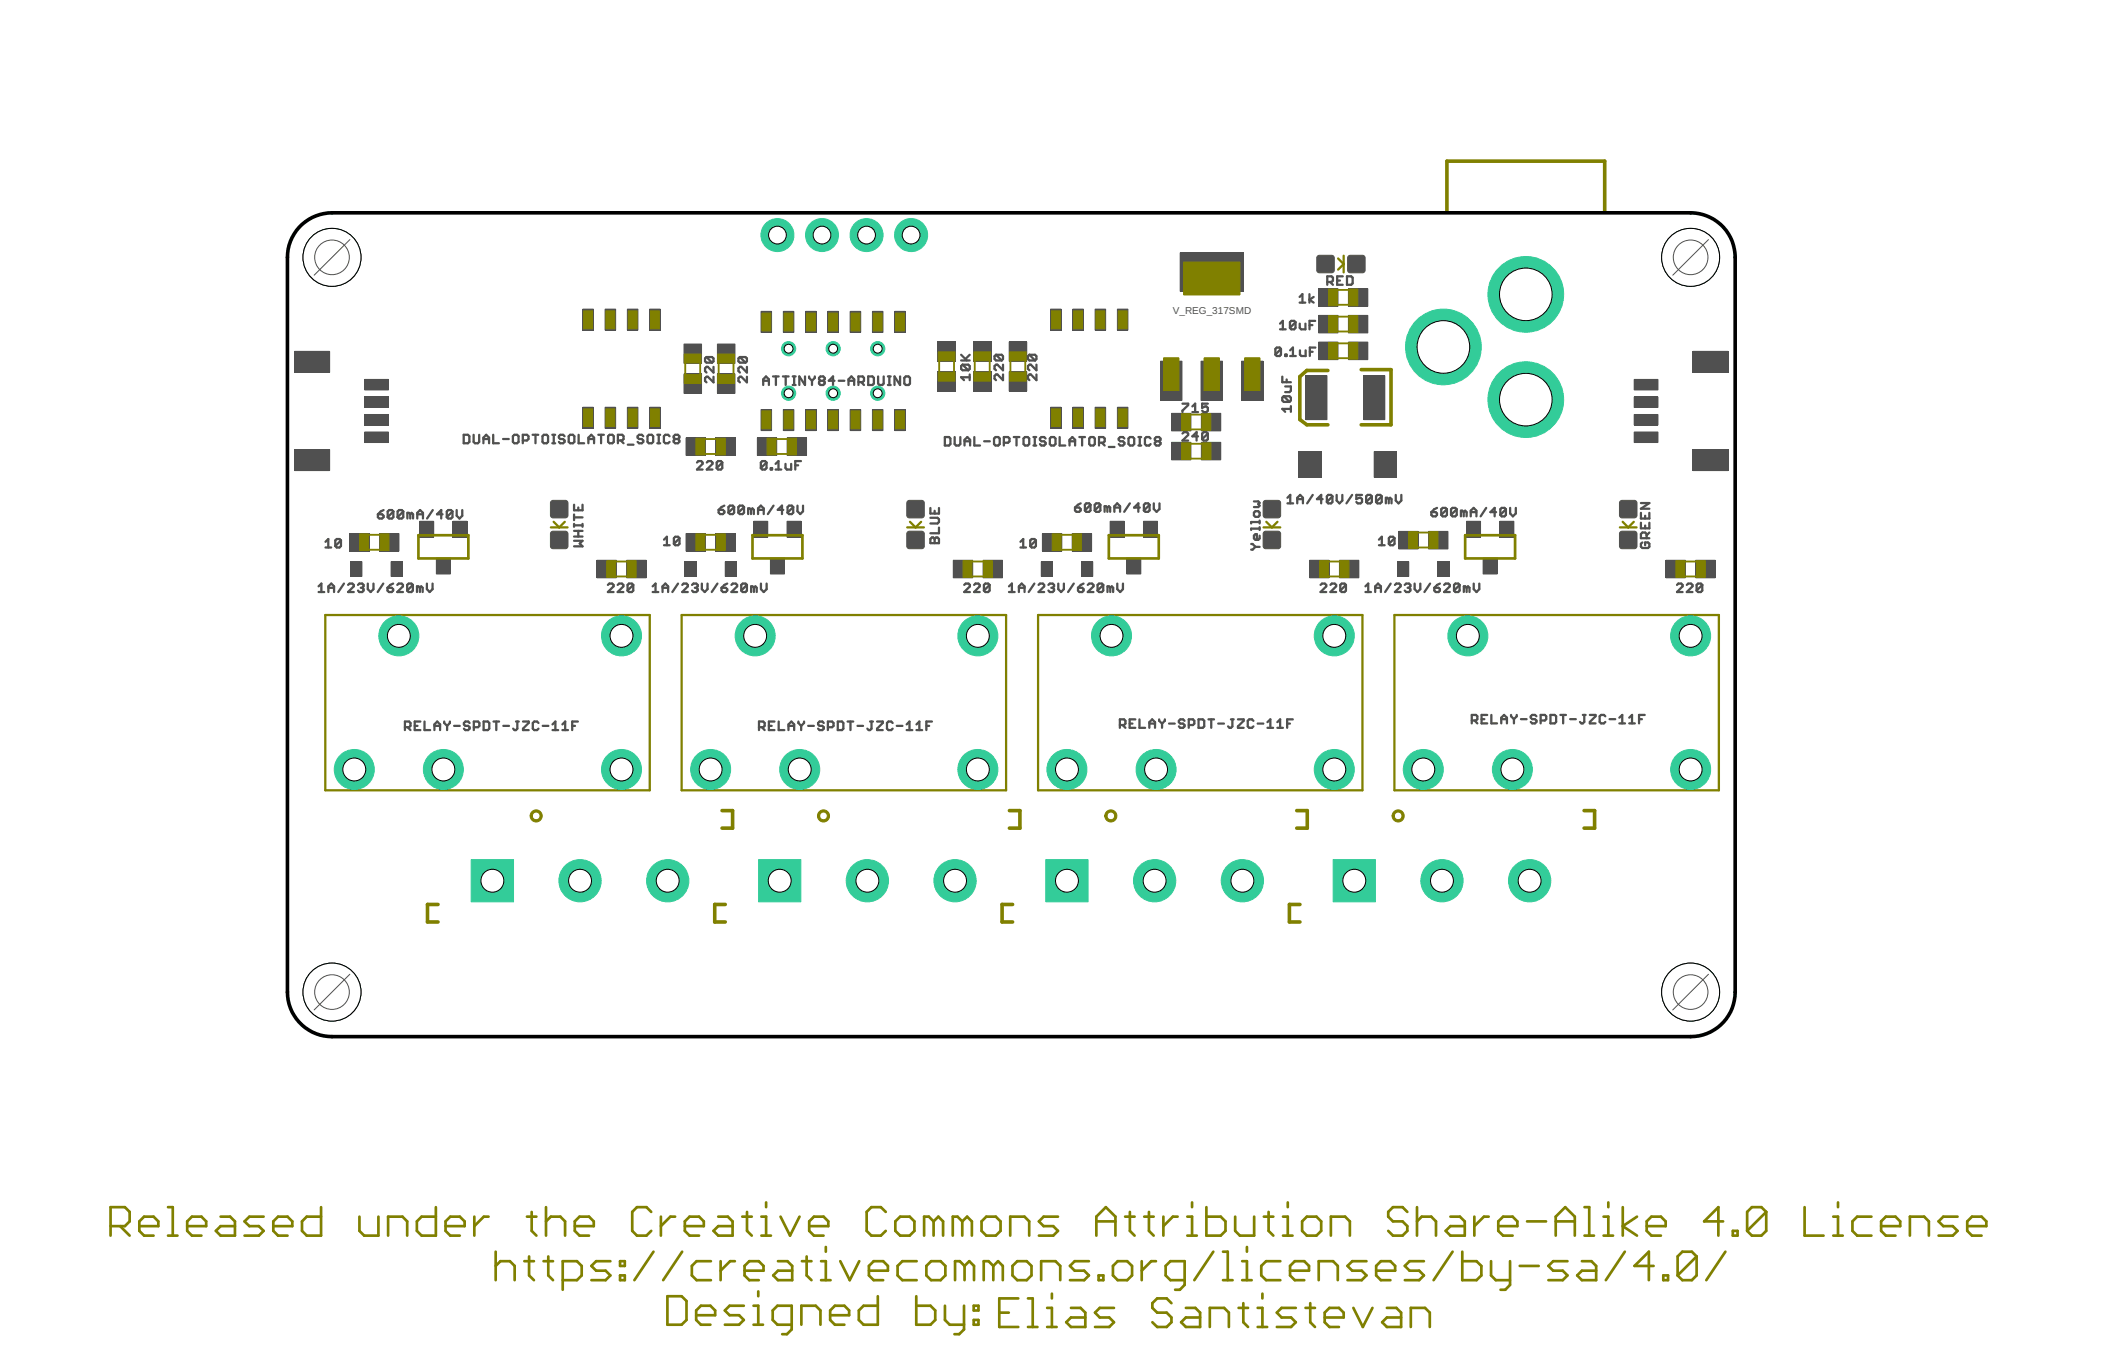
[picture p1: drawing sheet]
<svg xmlns="http://www.w3.org/2000/svg" width="432mm" height="279mm" viewBox="0 0 432 279" stroke-linecap="round" stroke-linejoin="round" font-family="sans-serif">
<defs><g id="words">
<text font-size="2.1" fill="#505050" x="240.7" y="64.5">V_REG_317SMD</text>
</g></defs>
<g fill="#505050" stroke="#505050" stroke-width=".21">
<path d="M155.4 89.9h4v3.6h-4z"/>
<path d="M161.5 89.9h4v3.6h-4z"/>
<path d="M72 115.3h2.3v3h-2.3z"/>
<path d="M80.3 115.3h2.2v3h-2.2z"/>
<path d="M347.5 92.3h7.1v4.3h-7.1z"/>
<path d="M347.5 72.1h7.1v4.4h-7.1z"/>
<path d="M335.4 88.7h4.9v2.1h-4.9z"/>
<path d="M335.4 85.1h4.9v2.1h-4.9z"/>
<path d="M335.4 81.5h4.9v2.2h-4.9z"/>
<path d="M335.4 77.9h4.9v2.2h-4.9z"/>
<path d="M60.5 72.1h7.1v4.4h-7.1z"/>
<path d="M60.5 92.3h7.1v4.3h-7.1z"/>
<path d="M74.8 77.9h4.9v2.2h-4.9z"/>
<path d="M74.8 81.5h4.9v2.2h-4.9z"/>
<path d="M74.8 85.1h4.9v2.1h-4.9z"/>
<path d="M74.8 88.7h4.9v2.1h-4.9z"/>
<path d="M71.8 109.5h4v3.6h-4z"/>
<path d="M77.9 109.5h4v3.6h-4z"/>
<path d="M122.5 115h4v3.6h-4z"/>
<path d="M128.6 115h4v3.6h-4z"/>
<path d="M140.8 89.9h4v3.6h-4z"/>
<path d="M146.9 89.9h4v3.6h-4z"/>
<path d="M192.5 76.3h3.6v4h-3.6z"/>
<path d="M192.5 70.2h3.6v4h-3.6z"/>
<path d="M270.6 59.3h4v3.6h-4z"/>
<path d="M276.7 59.3h4v3.6h-4z"/>
<path d="M93 107h2.8v3.3h-2.8z"/>
<path d="M86.1 107h2.9v3.3h-2.9z"/>
<path d="M89.6 114.6h2.8v3.2h-2.8z"/>
<path d="M133.3 63.5h2.2v4.3h-2.2z"/>
<path d="M128.8 63.5h2.1v4.3h-2.1z"/>
<path d="M124.2 63.5h2.1v4.3h-2.1z"/>
<path d="M119.6 63.5h2.2v4.3h-2.2z"/>
<path d="M119.6 83.6h2.2v4.3h-2.2z"/>
<path d="M124.2 83.6h2.1v4.3h-2.1z"/>
<path d="M128.8 83.6h2.1v4.3h-2.1z"/>
<path d="M133.3 83.6h2.2v4.3h-2.2z"/>
<path d="M229.3 63.5h2.2v4.3h-2.2z"/>
<path d="M224.7 63.5h2.2v4.3h-2.2z"/>
<path d="M220.2 63.5h2.1v4.3h-2.1z"/>
<path d="M215.6 63.5h2.2v4.3h-2.2z"/>
<path d="M215.6 83.6h2.2v4.3h-2.2z"/>
<path d="M220.2 83.6h2.1v4.3h-2.1z"/>
<path d="M224.7 83.6h2.2v4.3h-2.2z"/>
<path d="M229.3 83.6h2.2v4.3h-2.2z"/>
<path d="M156.2 84.1h2.1v4.3h-2.1z"/>
<path d="M160.8 84.1h2.1v4.3h-2.1z"/>
<path d="M165.3 84.1h2.2v4.3h-2.2z"/>
<path d="M169.9 84.1h2.2v4.3h-2.2z"/>
<path d="M174.5 84.1h2.1v4.3h-2.1z"/>
<path d="M179 84.1h2.2v4.3h-2.2z"/>
<path d="M183.6 84.1h2.2v4.3h-2.2z"/>
<path d="M183.6 63.9h2.2v4.3h-2.2z"/>
<path d="M179 63.9h2.2v4.3h-2.2z"/>
<path d="M174.5 63.9h2.1v4.3h-2.1z"/>
<path d="M169.9 63.9h2.2v4.3h-2.2z"/>
<path d="M165.3 63.9h2.2v4.3h-2.2z"/>
<path d="M160.8 63.9h2.1v4.3h-2.1z"/>
<path d="M156.2 63.9h2.1v4.3h-2.1z"/>
<path d="M307.8 107h2.9v3.3h-2.9z"/>
<path d="M301 107h2.8v3.3h-2.8z"/>
<path d="M304.4 114.6h2.9v3.2h-2.9z"/>
<path d="M234.7 107h2.9v3.3h-2.9z"/>
<path d="M227.8 107h2.9v3.3h-2.9z"/>
<path d="M231.2 114.6h2.9v3.2h-2.9z"/>
<path d="M161.5 107h2.9v3.3h-2.9z"/>
<path d="M154.7 107h2.9v3.3h-2.9z"/>
<path d="M158.1 114.6h2.9v3.2h-2.9z"/>
<path d="M199.8 76.3h3.6v4h-3.6z"/>
<path d="M199.8 70.2h3.6v4h-3.6z"/>
<path d="M207.1 76.3h3.6v4h-3.6z"/>
<path d="M207.1 70.2h3.6v4h-3.6z"/>
<path d="M140.4 76.8h3.6v4h-3.6z"/>
<path d="M140.4 70.6h3.6v4h-3.6z"/>
<path d="M147.2 76.8h3.6v4h-3.6z"/>
<path d="M147.2 70.6h3.6v4h-3.6z"/>
<path d="M213.7 115.3h2.3v3h-2.3z"/>
<path d="M222 115.3h2.3v3h-2.3z"/>
<path d="M286.8 115.3h2.3v3h-2.3z"/>
<path d="M295.1 115.3h2.3v3h-2.3z"/>
<path d="M140.6 115.3h2.3v3h-2.3z"/>
<path d="M148.8 115.3h2.3v3h-2.3z"/>
<path d="M140.8 109.5h4v3.6h-4z"/>
<path d="M146.9 109.5h4v3.6h-4z"/>
<path d="M213.9 109.5h4v3.6h-4z"/>
<path d="M220 109.5h4v3.6h-4z"/>
<path d="M287.1 109.1h3.9v3.6h-3.9z"/>
<path d="M293.2 109.1h4v3.6h-4z"/>
<path d="M195.6 115h4v3.6h-4z"/>
<path d="M201.8 115h3.9v3.6h-3.9z"/>
<path d="M268.8 115h4v3.6h-4z"/>
<path d="M274.9 115h4v3.6h-4z"/>
<path d="M341.9 115h4v3.6h-4z"/>
<path d="M348 115h4v3.6h-4z"/>
<path d="M238.2 74.1h4.4v8.1h-4.4z"/>
<path d="M246.5 74.1h4.4v8.1h-4.4z"/>
<path d="M254.8 74.1h4.4v8.1h-4.4z"/>
<path d="M242.2 51.9h13v7.9h-13z"/>
<path d="M240.4 84.9h4v3.6h-4z"/>
<path d="M246.5 84.9h4v3.6h-4z"/>
<path d="M246.5 90.8h4v3.6h-4z"/>
<path d="M240.4 90.8h4v3.6h-4z"/>
<path d="M270.6 64.7h4v3.6h-4z"/>
<path d="M276.7 64.7h4v3.6h-4z"/>
<path d="M270.6 70.2h4v3.6h-4z"/>
<path d="M276.7 70.2h4v3.6h-4z"/>
<path d="M279.9 77.1h4.3v9h-4.3z"/>
<path d="M268 77.1h4.3v9h-4.3z"/>
<path d="M282 92.7h4.6v5.3h-4.6z"/>
<path d="M266.6 92.7h4.5v5.3h-4.5z"/>
</g>
<g fill="#505050" stroke="#505050" stroke-width=".21">
<path d="M113 109.3l.5-.2h2.8l.3 .5-.1 2.8-.5 .2h-2.8l-.2-.5z" fill-rule="evenodd"/>
<path d="M113 103l.5-.3 2.8 .1 .3 .5-.1 2.8-.5 .2-2.8-.1-.2-.4z" fill-rule="evenodd"/>
<path d="M276.6 52.7l.5-.3 2.8 .1 .3 .4-.1 2.8-.5 .3-2.8-.1-.2-.4z" fill-rule="evenodd"/>
<path d="M270.3 52.7l.5-.3 2.8 .1 .2 .4v2.8l-.5 .3-2.8-.1-.3-.4z" fill-rule="evenodd"/>
<path d="M186.2 109.3l.4-.2h2.8l.3 .5-.1 2.8-.4 .2h-2.8l-.3-.5z" fill-rule="evenodd"/>
<path d="M186.2 103l.4-.3 2.8 .1 .3 .5-.1 2.8-.4 .2-2.8-.1-.3-.4z" fill-rule="evenodd"/>
<path d="M259.3 109.3l.5-.2h2.8l.2 .5v2.8l-.5 .2h-2.8l-.3-.5z" fill-rule="evenodd"/>
<path d="M259.3 103l.5-.3 2.8 .1 .2 .5v2.8l-.5 .2-2.8-.1-.3-.4z" fill-rule="evenodd"/>
<path d="M332.4 109.3l.5-.2h2.8l.3 .5-.1 2.8-.5 .2h-2.8l-.2-.5z" fill-rule="evenodd"/>
<path d="M332.4 103l.5-.3 2.8 .1 .3 .5-.1 2.8-.5 .2-2.8-.1-.2-.4z" fill-rule="evenodd"/>
</g>
<g fill="none" stroke="#fff" stroke-width=".74">
<path d="M137.2 73.3a2.29 2.29 0 0 0-2.3 2.3 2.29 2.29 0 0 0 2.3 2.3M137.3 73.3v-3.6l-.2-.5-.6-.5h-17.7l-.5 .2-.5 .6v11.8l.1 .6 .4 .5 .8 .3h16.9a1.56 1.56 0 0 0 1.3-1.7M137.3 77.9v3M154.3 70.9a1.53 1.53 0 0 1 1.4-1.7h30.5l.6 .1 .5 .4 .3 .8v11.5l-.3 .8-.7 .4h-31.2l-.7-.4-.4-.7v-3.6M154.3 70.9v3.1M154.5 74a2.29 2.29 0 0 1 2.3 2.2 2.29 2.29 0 0 1-2.3 2.3M233.2 73.3a2.29 2.29 0 0 0-2.3 2.3 2.29 2.29 0 0 0 2.3 2.3M233.3 73.3v-3.6l-.2-.5-.6-.5h-17.7l-.5 .2-.5 .6v11.8l.1 .6 .4 .5 .8 .3h16.9a1.56 1.56 0 0 0 1.3-1.7M233.3 77.9v3M236.9 61.1h23.6v11.8h-23.6zM266.6 77v9.4M296.9 79.5v2.5h7.6"/>
<path d="M296.9 62.6v-19.1h32.4v38.5h-7.5M265.1 91.7v7.3M268.3 91.7v-1.6h16.5v1.6M268.3 99v1.6h16.5v-1.6M70.9 114.6v4.5M74 114.6h6.5M74 119.1h6.5M86 111.9v2.9h2.1M96 111.9v2.9h-2.1M139.5 114.6v4.5M142.6 114.6h6.5M142.6 119.1h6.5"/>
<path d="M154.5 111.9v2.9h2.2M164.6 111.9v2.9h-2.2M212.6 114.6v4.5M215.7 114.6h6.5M215.7 119.1h6.5M227.6 111.9v2.9h2.2M237.7 111.9v2.9h-2.1M285.7 114.6v4.5M288.9 114.6h6.5M288.9 119.1h6.5M300.8 111.9v2.9h2.1M310.9 111.9v2.9h-2.2"/>
<path d="M65.8 125.3h68.5v37.9h-68.5zM139 125.3h68.4v37.9h-68.4zM212.1 125.3h68.4v37.9h-68.4zM285.3 125.3h68.4v37.9h-68.4zM89.9 165.7h58.3v27h-58.3zM148.8 165.7h58.4v27h-58.4zM207.8 165.7h58.3v27h-58.3zM266.8 165.7h58.3v27h-58.3zM89.9 189.1h58.3M148.8 189.1h58.4M207.8 189.1h58.3M266.8 189.1h58.3"/>
</g>
<path d="M280.9 52.5v3.4M113.1 113.4h3.4M186.2 113.4h3.4M259.3 113.4h3.4M332.4 113.4h3.5" fill="none" stroke="#fff" stroke-width=".47"/>
<path d="M60.7 79v10.8M70.1 73.6h5.9v2.7M345 73.6h-5.9v2.7M354.4 79v10.8M76 92.5v2.7h-5.9M339.1 92.5v2.7h5.9" fill="none" stroke="#fff" stroke-width=".93"/>
<g fill="#fff" stroke="#fff" stroke-width=".21">
<path d="M152.5 83.7a1.28 1.28 0 0 1 1.9 .4 1.28 1.28 0 0 1-.8 1.8 1.28 1.28 0 0 1-1.6-1.2h.7a.55 .55 0 0 1 .8-.5 .55 .55 0 0 1 .1 .9 .55 .55 0 0 1-.9-.2v-.2h-.7v-.4z" fill-rule="evenodd"/>
<circle cx="336.7" cy="93.4" r="1.22"/>
<circle cx="78.4" cy="75.4" r="1.22"/>
</g>
<g fill="none" stroke="#fff" stroke-width=".21">
<path d="M198 48.3h32.9v9l-32.9 .1zM198 56.5l32.9 .1M198 49.1h32.9M198 53.2h.8M198 50.6h.8M198 57.3h32.9M198 57.2h32.9M198 57.1h32.9M198 57h32.9M198 56.9h32.9M198 56.8h32.9M198 56.7h32.9"/>
<path d="M198 56.6h32.9M198 56.5h.8M198 56.4h.8M198 56.3h.8M198 56.2h.8M198 56.1h.8M198 56h.8M198 55.9h.8M198 55.8h.8M198 55.7h.8M198 55.6h.8M198 55.5h.8"/>
<path d="M198 55.4h.8M198 55.3h.8M198 55.2h.8M198 55.1h.8M198 55h.8M198 54.9h.8M198 54.8h.8M198 54.7h.8M198 54.6h.8M198 54.5h.8M198 54.4h.8M198 54.3h.8"/>
<path d="M198 54.2h.8M198 54.1h.8M198 54h.8M198 53.9h.8M198 53.8h.8M198 53.7h.8M198 53.6h.8M198 53.5h.8M198 53.4h.8M198 53.3h.8M198 53.1h.8M198 53h.8"/>
<path d="M198 52.9h.8M198 52.8h.8M198 52.7h.8M198 52.6h.8M198 52.5h.8M198 52.4h.8M198 52.3h.8M198 52.2h.8M198 52.1h.8M198 52h.8M198 51.9h.8M198 51.8h.8"/>
<path d="M198 51.7h.8M198 51.6h.8M198 51.5h.8M198 51.4h.8M198 51.3h.8M198 51.2h.8M198 51.1h.8M198 51h.8M198 50.9h.8M198 50.8h.8M198 50.7h.8M198 50.5h.8"/>
<path d="M198 50.4h.8M198 50.3h.8M198 50.2h.8M198 50.1h.8M198 50h.8M198 49.9h.8M198 49.8h.8M198 49.7h.8M198 49.6h.8M198 49.5h.8M198 49.4h.8M198 49.3h.8"/>
<path d="M198 49.2h.8M198 49h32.9M198 48.9h32.9M198 48.8h32.9M198 48.7h32.9M198 48.6h32.9M198 48.5h32.9M198 48.4h32.9M198 48.3h32.9M198.8 49.1v7.5M200.2 54.4h3.3M200.2 54.4l.8 .5"/>
<path d="M200.3 54.5h3.2M200.3 54.3h3.3M200.3 54.3h1.7M200.3 54.5h3.1M200.3 52.1h1.1M200.3 52h1.1M200.3 52h1M200.3 51.9h1M200.3 51.8h1M200.3 51.8v.1M200.3 51.9l.1 .3M200.4 54.6h3"/>
<path d="M200.4 54.2h1.1M200.4 52.2h1.3M200.4 52.2h1.2M200.4 52.1h1.1M200.4 51.7h.9M200.4 51.6h1M200.4 51.6l-.1 .2M200.4 52.2v.3M200.4 54.1h1M200.4 52.3h1.5M200.4 52.4h1.9M200.4 52.3h1.6"/>
<path d="M200.4 54.1h.9M200.4 52.4l2 .1M200.4 54.6h2.9M200.4 52.5h2.1M200.4 51.4v.2M200.4 52.5l.8 .6M200.5 52.5l2.2 .1M200.5 54h.7M200.5 54.7h2.8M200.5 54h.6M200.5 52.6h2.3M200.5 51.2h2.9"/>
<path d="M200.5 52.6l2.4 .1M200.6 53.9h.4M200.6 52.7h2.4M200.6 51.1l-.2 .3M200.6 51.1h2.9M200.6 54.7h2.6M200.6 52.7l2.5 .1M200.6 53.8h.3M200.6 51.1h2.8M200.7 54.8h2.5M200.7 53.8h.1M200.7 52.8h2.5"/>
<path d="M200.7 51h2.6M200.7 53.7h.1M200.7 52.8l2.6 .1M200.7 53.7a1.2 1.2 0 0 0 2 .1M200.7 53.7l-.5 .7M200.8 52.9h2.5M200.8 54.8h2.3M200.8 50.9h2.4M200.9 50.9h2.2M200.9 54.9h2.1M200.9 52.9l2.5 .1M201 50.8h1.9"/>
<path d="M201 54.9h2M201 53h2.4M201 54.9l1.4 .2M201.1 53l2.4 .1M201.1 50.7h1.7M201.2 53.1h2.3M201.2 53.1l1 .3M201.2 55h1.6M201.3 51.8a.85 .85 0 0 0 .9 .6M201.3 51.8h.1M201.3 50.7h1.2M201.4 55h1.3"/>
<path d="M201.4 51.6l-1 .1M201.4 53.1l2.1 .1M201.5 51.5l-1.1 .1M201.5 50.6h.9M201.5 53.2h2.1M201.5 51.5h-1.1M201.6 51.5h-1.2M201.6 51.5l-.3 .3M201.6 51.5h.5M201.7 53.2l1.9 .1M201.8 55.1h.6M201.9 53.3h1.7"/>
<path d="M202 53.3h1.6M202.1 51.5h1.2M202.1 51.5l.9 .4M202.2 53.4l.5 .3M202.2 52.4l.6 .2M202.3 53.4h1.3M202.3 51.5h1M202.3 50.6l-1 .1-.7 .4M202.3 50.6l.5 .1M202.4 53.4l1.2 .1M202.4 51.5h.8M202.5 53.5h1.1"/>
<path d="M202.5 54.1h1.1M202.5 53.6h1.1M202.5 51.6h.7M202.6 53.6h1M202.6 51.6h.6M202.6 54h1M202.6 53.7h1M202.7 53.9h.9M202.7 53.7h1M202.7 53.7v.1M202.7 53.8h.9M202.7 53.8h.1"/>
<path d="M202.7 55l-.3 .1M202.7 51.7h.4M202.8 50.7l.4 .2M202.8 51.8h.3M202.8 52.6a1.09 1.09 0 0 1 .8 .9M202.9 51.8h.2M203 51.9h.1M203.1 51.8l-.1 .1M203.2 50.9l.3 .2M203.3 51.4h-2.9M203.4 51.4h-3M203.4 51.3h-2.9"/>
<path d="M203.5 51.2h-3M203.5 54.4h-3.3M203.5 51.1l-2.9 .1M203.5 51.1l-.4 .7M203.5 54.3l-3.3 .1M203.5 54.3l-.3 .5-.5 .2M203.6 54.2l-1.5 .1M203.6 54.2h-1.1M203.6 54.1h-1M203.6 54.1l-.1 .2M203.6 53.5l.1 .2M203.6 54h-1"/>
<path d="M203.7 53.7l-.1 .4M204.5 55h1M204.5 54.9h1M204.5 54.8h1M204.5 54.7h1M204.5 54.6h1M204.5 54.5h1M204.5 54.4h1M204.5 54.3h1M204.5 54.2h1M204.5 54.1h1M204.5 54h1"/>
<path d="M204.5 53.9h1M204.5 53.8h1M204.5 52.8h1M204.5 52.7h1M204.5 52.6h1M204.5 52.5h1M204.5 52.4h1M204.5 52.3h1M204.5 52.2h1M204.5 52.1h1M204.5 52h1M204.5 51.9h1"/>
<path d="M204.5 51.8h1M204.5 51.7h1M204.5 51.6h1M204.5 51.5h1M204.5 51.5h3.4M204.5 51.4h3.3M204.5 51.3h3.3M204.5 51.2l3.2 .1M204.5 51.2h3.2M204.5 51.1h3.1M204.5 51l3.1 .1M204.5 51h3"/>
<path d="M204.5 50.9l2.9 .1M204.5 50.9h2.8M204.5 50.8l2.8 .1M204.5 50.8h2.6M204.5 50.7l2.6 .1M204.5 50.7h2.4M205.5 51.5v1.4M206.2 51.5l.3 .1 .4 .3M206.3 50.6l.7 .1 .5 .4M206.3 52.9h1.6M206.4 51.5l1.5 .1M206.6 53.7h-2.1"/>
<path d="M206.6 52.8h-2.1M206.6 52.8h1.3M206.6 53.7h-.4M206.6 50.7l-2.1-.1v4.4h1v-1.3M206.7 51.6h1.2M206.7 51.6l1.2 .1M206.7 53.7h-2.2M206.8 52.7h1.1M206.8 52.7l-.2 .1M206.8 51.7h1.1M206.8 51.8h1.1M206.9 52.6h1"/>
<path d="M206.9 51.8h1.1M206.9 52.5h1.1M206.9 51.9h1.1M206.9 51.9l.1 .3M207 52.4h1M207 52h1M207 51.9h1M207 52.5l-.2 .2M207 53.6h-2.5M207 52.3h1M207 52.1h1M207 52.2h1"/>
<path d="M207 52.2h.1M207 52.2v.3M207.1 53.6h-2.6M207.2 53.5h-2.7M207.2 53.5l-.6 .2M207.3 53.4l-2.8 .1M207.3 53.4h-2.8M207.5 53.3l-3 .1M207.5 53.3l-.3 .2M207.5 53.3h-3M207.5 51.1l.2 .2M207.6 53.2l-3.1 .1"/>
<path d="M207.6 53.2h-3.1M207.6 53.1l-3.1 .1M207.7 53.1l-.2 .2M207.7 53.1h-3.2M207.7 53l-3.2 .1M207.7 51.3l.2 .2M207.8 53h-3.3M207.8 52.9l-3.3 .1M207.8 52.9h-3.3M207.9 51.5h-3.4M207.9 52.8l-.2 .3M207.9 51.5v.3"/>
<path d="M207.9 52.7l-1.3 .1M207.9 52.6l-1.1 .1M207.9 51.8h.1M208 52.5l-1.1 .1M208 52.5l-.1 .3M208 51.8v.4M208 52.3h-1M208 52.2v.3M208 52.2h.1M208.3 55h1M208.4 54.9h1M208.4 54.8h1"/>
<path d="M208.5 54.7h1M208.6 54.5h.9M208.6 54.4h1M208.7 54.3h.9M208.7 54.2h1M208.7 54.1h1M208.8 54h.9M208.8 53.9h1M208.8 53.8h1M208.9 53.8h.9M208.9 53.7h1M209 53.6h.9"/>
<path d="M209 53.5h1M209 53.4h1M209.1 53.3h.9M209.1 53.2h1M209.2 52.9h1M209.3 52.8h.9M209.4 54.9h-1M209.4 52.5h1M209.4 54.8h-1M209.5 54.7h-1M209.5 54.6h-1M209.6 54.4l-1 .1"/>
<path d="M209.6 52h1M209.6 54.3l-1 .1M209.7 54.2l-1 .1M209.7 51.8h1.9M209.7 54.1h-1M209.7 51.7h1.9M209.8 54h-1M209.8 51.7h1.8M209.8 51.6h1.8M209.8 51.6h1.7M209.8 51.5h1.7M209.9 53.7h-1"/>
<path d="M209.9 51.4h1.6M209.9 53.6h-1M209.9 51.3h1.5M210 53.5h-1M210 51.2h1.4M210 51.1h1.3M210 53.4h-1M210.1 53.3h-1M210.1 51h1.2M210.1 53.1l-1 .1M210.1 50.9h1.1M210.1 53.1h-1"/>
<path d="M210.1 50.8h1.1M210.1 53l-.9 .1M210.2 53h-1M210.2 50.7h1M210.2 50.6h.9M210.2 52.9h-1M210.2 50.6h.9l1.9 4.5h-1l-1.3-3.3-1.4 3.2-1 .1zM210.2 52.8h-.9M210.3 52.7h-1M210.3 52.6l-1 .1M210.3 52.6h-.9M210.4 52.5l-1 .1"/>
<path d="M210.4 52.4l-1 .1M210.4 52.4h-1M210.4 52.3h-.9M210.5 52.3h-1M210.5 52.2h-1M210.5 52.1h-.9M210.6 52h-1M210.6 51.9h-.9M210.7 51.9h1M210.7 52h1M210.8 52h.9M210.8 52.1h1"/>
<path d="M210.8 52.2h1M210.9 52.3h.9M210.9 52.3h1M210.9 52.4h1M210.9 52.5h1M211 52.5l1 .1M211 52.6h1M211 52.6l1 .1M211 52.7h1M211.1 52.7l.9 .1M211.1 52.8h1M211.1 52.9h1"/>
<path d="M211.2 53h1M211.2 53l1 .1M211.2 53.1h1M211.2 53.1l1 .1M211.2 53.2l1.1 .1M211.2 53.2h1M211.3 53.3l1 .1M211.3 53.3h1M211.3 53.4h1M211.3 53.4l1 .1M211.4 53.5h1M211.4 53.6h1"/>
<path d="M211.4 53.7h1M211.5 53.8h1M211.5 54h1.1M211.5 53.9h1M211.6 54.1h1M211.6 54h1M211.6 54.2h1M211.6 54.2l1.1 .1M211.7 54.3l1 .1M211.7 54.3h1M211.7 54.4h1.1M211.7 54.4h1"/>
<path d="M211.8 54.5h1M211.8 54.6h1M211.8 54.6l1.1 .1M211.8 54.7h1.1M211.9 54.8h1M211.9 54.7l1 .1M211.9 54.9h1.1M212 55h1M213.7 55h1M213.7 54.9h1M213.7 54.8h1M213.7 54.7h1"/>
<path d="M213.7 54.6h1M213.7 54.5h1M213.7 54.4h1M213.7 54.3h1M213.7 54.2h1M213.7 54.1h1M213.7 54h1M213.7 53.9h1M213.7 53.8h1M213.7 53.7h1M213.7 53.6h2.8M213.7 53.5h2.8"/>
<path d="M213.7 52.9h3.4M213.7 52.7h3.5M213.7 52.7h1M213.7 52.6h1M213.7 52.5h1M213.7 52.4h1M213.7 52.3h1M213.7 52.2h1M213.7 52.1h1M213.7 52h1M213.7 51.9h1M213.7 51.8h1"/>
<path d="M213.7 51.7h1M213.7 51.6h1M213.7 51.5h1M213.7 51.5h3.6M213.7 51.4h3.6M213.7 51.4h3.5M213.7 51.3h3.5M213.7 51.2l3.4 .1M213.7 51.2h3.4M213.7 51.1l3.4 .1M213.7 51.1h3.3M213.7 51l3.3 .1"/>
<path d="M213.7 51h3.2M213.7 50.9l3.2 .1M213.7 50.9h3.1M213.7 50.8l3 .1M213.7 50.8h2.9M213.7 50.7l2.8 .1M213.7 50.7h2.7M214.7 51.5v1.3M215.4 53.7h1.2M215.5 53.7h1.1M215.5 53.8h1.1M215.5 53.8h1.2"/>
<path d="M215.6 53.8l1.1 .1M215.6 53.9h1.1M215.6 54h1.2M215.6 51.5l.7 .3M215.7 54h1.1M215.7 54.1h1.2M215.7 50.6l1 .2M215.8 54.1h1.1M215.8 54.2h1.1M215.8 54.2h1.2M215.8 51.5h1.5M215.9 54.3h1.1"/>
<path d="M215.9 54.3l1.1 .1M215.9 54.4h1.2M216 50.7l-2.3-.1v4.5l1-.1v-1.4M216 54.5h1.1M216 54.5h1.2M216 52.7h1.3M216 54.6h1.2M216.1 51.6h1.2M216.1 54.6l1.1 .1M216.1 54.7h1.2M216.2 54.7l1.1 .1M216.2 54.8h1.1"/>
<path d="M216.2 52.6l-.6 .2M216.2 54.8l1.2 .1M216.2 51.7h1.1M216.2 52.5h1.1M216.3 54.9h1.1M216.3 51.8h1M216.3 51.8v.1M216.3 54.9l1.2 .1M216.3 52.5h1M216.3 51.8h1.1M216.3 55h1.2M216.3 52.4h1"/>
<path d="M216.3 51.9h1.1M216.3 51.9l.1 .2M216.3 52.4l-.1 .2M216.4 52.3h.9M216.4 52h1M216.4 52.2h1M216.4 52.1h1M216.4 52.1v.1M216.4 52.2l-.1 .2M216.5 53.4l-2.8 .1M216.5 53.6h-2.8M216.6 53.4h-2.9"/>
<path d="M216.7 53.3l-3 .1M216.7 50.8l.2 .2M216.7 53.3h-3M216.9 53.2l-3.2 .1M216.9 53.2h-3.2M216.9 53.1l-3.2 .1M216.9 51l.2 .2M217 53.1h-3.3M217 53l-3.3 .1M217.1 53l-.7 .5 1.1 1.5h-1.1l-1-1.4M217.1 53h-3.4M217.1 51.2l.2 .3"/>
<path d="M217.2 52.9h-3.5M217.2 52.8l-3.5 .1M217.2 52.8h-3.5M217.3 51.5h-3.6M217.3 51.5v.3M217.3 52.6l-1.2 .1M217.3 52.6h-1.1M217.3 52.6l-.2 .4M217.3 52.4l-1 .1M217.3 51.8l.1 .3M217.3 51.8h.1M217.4 52.3h-1"/>
<path d="M217.4 52.1l-.1 .5M217.4 52.1h.1M218.2 55h1M218.2 54.9h1M218.2 54.8h1M218.2 54.7h1M218.2 54.6h1M218.2 54.5h1M218.2 54.4h1M218.2 54.3h1M218.2 54.2h1M218.2 54.1h1"/>
<path d="M218.2 54h1M218.2 53.9h1M218.2 53.8h1M218.2 53.7h1M218.2 53.4h1.3M218.2 53.3h1.4M218.2 53.2h2.7M218.2 53.1h2.7M218.2 53l2.6 .1M218.2 53h2.6M218.2 52.9l2.5 .1M218.2 52.9h2.5"/>
<path d="M218.2 52.8l2.4 .1M218.2 52.8h2.4M218.2 52.7l2.4 .1M218.2 52.7h2.3M218.2 52.6l2.3 .1M218.2 52.6h2.3M218.2 52.5l2.2 .1M218.2 52.5h1M218.2 52.4h1M218.2 52.3h1M218.2 52.2h1M218.2 52.1h1"/>
<path d="M218.2 52h1M218.2 51.9h1M218.2 51.8h1M218.2 51.7h1M218.2 51.6h1M218.2 51.5h1M218.2 51.4h1M218.2 51.3h1M218.2 51.2h1M218.2 51.1h1M218.2 51h1M218.2 50.9h1"/>
<path d="M218.2 50.8h1M218.2 50.7h1M219.3 53.7h-1.1M219.3 53.6h-1.1M219.3 52.5h1.2M219.4 53.6h-1.2M219.4 53.5h-1.2M219.4 52.3h1.2M219.5 53.4l-1.3 .1M219.6 53.3l-1.4 .1M219.7 53.2l-1.5 .1M219.8 53.2l1.2 .1"/>
<path d="M219.8 53.3h1.2M219.9 53.3l1.1 .1M219.9 53.4h1.2M219.9 53.4l1.2 .1M220 51.8l-.8 .8v-2h-1v4.5l1-.1v-1.3M220 53.5h1.1M220 51.8h1.1M220 53.6h1.2M220.1 53.7h1.2M220.2 53.8h1.1M220.2 53.8h1.2M220.2 53.8l1.2 .1"/>
<path d="M220.3 53.9h1.1M220.3 54h1.2M220.3 51.4h1.2M220.4 54.1h1.2M220.4 52.5h-1.1M220.4 51.3h1.2M220.5 54.2h1.1M220.5 54.2l1.2 .1M220.5 54.3h1.2M220.5 52.4h-1.1M220.6 54.3l1.2 .1M220.6 54.4h1.2"/>
<path d="M220.6 54.4l1.2 .1M220.6 52.3h-1.1M220.7 52.2h-1.2M220.7 54.5h1.2M220.7 54.6h1.3M220.7 52.2h-1.1M220.8 52.1h-1.2M220.8 54.6l1.2 .1M220.8 52.1h-1.1M220.8 54.7h1.2M220.9 54.7l1.2 .1M220.9 53.1l-2.7 .1"/>
<path d="M220.9 52h-1.2M220.9 54.8h1.2M220.9 52h-1.1M220.9 54.8l1.2 .1M221 54.9h1.2M221 51.9h-1.2M221 50.7l1.2-.1-1.8 1.9 1.9 2.6-1.2-.1-1.4-1.8-.5 .5M221 51.9h-1.1M221 50.6l-1 1.2M221.1 55h1.1M221.1 51.8h-1.2M221.1 51.7h-1.1"/>
<path d="M221.2 51.7h-1.2M221.3 51.6h-1.2M221.3 51.5l-1.2 .1M221.4 51.5h-1.2M221.5 51.4h-1.2M221.6 51.3h-1.2M221.7 51.2h-1.2M221.7 51.1l-1.2 .1M221.7 51.1h-1.1M221.8 51l-1.2 .1M221.8 51h-1.1M221.9 50.9l-1.2 .1"/>
<path d="M222 50.9h-1.2M222 50.8h-1.2M222.1 50.8h-1.2M222.1 50.7l-1.2 .1M222.1 50.7h-1.2M223.2 56.6v.8M223.5 49.1v7.5M223.5 56.5h7.4M223.5 56.4h7.4M223.5 56.3h7.4M223.5 56.2h7.4M223.5 56.1h7.4"/>
<path d="M223.5 56h7.4M223.5 55.9h7.4M223.5 55.8h7.4M223.5 55.7h7.4M223.5 55.6h7.4M223.5 55.5h7.4M223.5 55.4h7.4M223.5 55.3h7.4M223.5 55.2h7.4M223.5 55.1h7.4M223.5 55l7.4 .1M223.5 55h1.6"/>
<path d="M223.5 54.7h1.8M223.5 54.5h1.9M223.5 54.3h2.1M223.5 54.1h2.2M223.5 53.9h2.3M223.5 53.7h2.5M223.5 53.4h2.7M223.5 53.2h2.8M223.5 53h2.9M223.5 52.8h3.1M223.5 52.7h3.1M223.5 52.7h3"/>
<path d="M223.5 52.6l3 .1M223.5 52.6h3M223.5 52.5h2.9M223.5 52.4l2.9 .1M223.5 52.4h2.9M223.5 52.3h2.8M223.5 52.2h2.7M223.5 52.1h2.6M223.5 52h2.6M223.5 51.9h2.5M223.5 51.8h2.5M223.5 51.8h2.4"/>
<path d="M223.5 51.7h2.4M223.5 51.6l2.3 .1M223.5 51.6h2.3M223.5 51.5l2.3 .1M223.5 51.5h2.2M223.5 51.4h2.2M223.5 51.4h2.1M223.5 51.3h2.1M223.5 51.2l2.1 .1M223.5 51.2h2M223.5 51.1l2 .1M223.5 51.1h2"/>
<path d="M223.5 51l1.9 .1M223.5 51h1.9M223.5 50.9h1.9M223.5 50.9h1.8M223.5 50.8l1.8 .1M223.5 50.8h1.8M223.5 50.7h1.7M223.5 50.6h7.4M223.5 50.5h7.4M223.5 50.4h7.4M223.5 50.3h7.4M223.5 50.2h7.4"/>
<path d="M223.5 50.1h7.4M223.5 50h7.4M223.5 49.9h7.4M223.5 49.8h7.4M223.5 49.7h7.4M223.5 49.6h7.4M223.5 49.5h7.4M223.5 49.4h7.4M223.5 49.3h7.4M223.5 49.2h7.4M225.1 50.6l1.5 2.2M225.1 54.9h-1.6"/>
<path d="M225.2 54.9h-1.7M225.2 54.8l-1.7 .1M225.3 54.8h-1.8M225.3 54.7h-1.8M225.4 54.6l-1.9 .1M225.4 54.6h-1.9M225.5 54.4l-2 .1M225.5 54.4h-2M225.6 54.3h-2.1M225.7 54.2l-2.2 .1M225.7 54.2h-2.2M225.7 54.1h-2.2"/>
<path d="M225.8 54h-2.3M225.9 53.8l-2.4 .1M225.9 53.8h-2.4M226 53.8h-2.5M226 53.7h-2.5M226.1 53.6h-2.6M226.1 53.5h-2.6M226.2 53.4l-2.7 .1M226.2 55.1l1-1.6 1 1.6M226.2 55h1.9M226.2 54.9l1.9 .1M226.3 53.3l-2.8 .1"/>
<path d="M226.3 50.6l.9 1.5 .9-1.5M226.3 54.9h1.8M226.3 53.3h-2.8M226.3 54.9h1.7M226.3 50.7h1.8M226.3 53.2l-2.8 .1M226.3 54.8h1.7M226.4 54.8h1.6M226.4 50.8h1.6M226.4 53.1l-2.9 .1M226.4 54.7h1.5M226.4 53.1h-2.9"/>
<path d="M226.4 54.6l1.5 .1M226.4 50.9h1.6M226.5 54.6h1.4M226.5 50.9h1.4M226.5 53h-3M226.5 54.5h1.3M226.5 51h1.4M226.5 52.9l-3 .1M226.6 52.9h-3.1M226.6 51.1h1.2M226.6 52.8l-1.5 2.3M226.6 54.4h1.1"/>
<path d="M226.6 51.2h1.2M226.6 54.3l1.1 .1M226.7 54.3h1M226.7 51.2h1M226.7 54.3h.9M226.7 51.3h1M226.7 54.2h.9M226.7 51.4h1M226.8 54.1h.8M226.8 51.4h.8M226.8 54.1h.7M226.8 51.5h.8"/>
<path d="M226.8 54h.7M226.9 54h.6M226.9 51.5h.6M226.9 53.9h.5M226.9 51.6h.6M227 53.8h.4M227 51.7h.4M227 51.8h.4M227 53.8h.3M227 53.7h.3M227.1 51.9h.2M227.1 53.7h.2"/>
<path d="M227.1 53.6h.1M227.2 52v.1M227.2 52h.1M227.3 52h-.2M227.5 51.6l-.6 .1M227.8 52.8l1.5 2.3M227.8 52.8h3.1M227.8 52.7h3.1M227.8 52.9h3.1M227.9 52.9h3M227.9 53h3M227.9 52.6h3"/>
<path d="M227.9 52.5h3M228 53.1h2.9M228 52.5h2.9M228 53.2h2.9M228 52.4h2.9M228.1 52.3h2.8M228.1 53.3h2.8M228.1 52.2h2.8M228.2 53.4h2.7M228.2 52.2h2.7M228.2 52.1h2.7M228.2 53.5h2.7"/>
<path d="M228.3 52h2.6M228.3 53.6h2.6M228.3 53.7h2.6M228.3 51.9h2.6M228.4 53.7h2.5M228.4 51.9h2.5M228.4 51.8h2.5M228.4 53.8h2.5M228.5 53.8h2.4M228.5 51.8h2.4M228.5 51.7h2.4M228.5 53.9h2.4"/>
<path d="M228.6 54h2.3M228.6 51.6h2.3M228.6 54.1h2.3M228.6 51.5h2.3M228.7 54.1h2.2M228.7 51.5h2.2M228.7 51.4h2.2M228.7 54.2h2.2M228.7 51.3h2.2M228.8 54.3h2.1M228.8 51.2h2.1M228.9 54.4h2"/>
<path d="M228.9 51.2h2M228.9 51.1h2M228.9 54.5h2M229 54.6h1.9M229 51h1.9M229 54.7h1.9M229 50.9h1.9M229.1 54.7h1.8M229.1 50.8h1.8M229.1 54.8h1.8M229.2 54.8h1.7M229.2 50.8h1.7"/>
<path d="M229.2 50.7h1.7M229.2 54.9h1.7M229.2 50.6l-1.4 2.2M229.3 55h1.6M230.9 50.6l-7.4 .1M137.3 67.1v.3M137.3 67.1h2.3M137.3 67.4h2.2M137.3 67.3h2.2M137.3 67.2h2.2M137.3 67.2h2.3M137.3 67h2.3"/>
<path d="M137.3 67h2.2M137.3 66.9h2.2M137.3 67.4l.2 .4M137.3 66.9v.2M137.3 66.8l2.2 .1M137.3 66.8h2.2M137.3 67.5h2.2M137.4 66.7h2.1M137.4 67.6h2M137.4 66.6h2M137.4 67.7h2M137.5 66.5h1.9"/>
<path d="M137.5 66.5h1.8M137.5 67.8h1.8M137.5 67.8l.2 .2M137.5 66.4l-.2 .5M137.5 66.4h1.8M137.5 67.9h1.8M137.6 66.4h1.7M137.6 67.9h1.6M137.6 66.3h1.6M137.6 68h1.6M137.7 68l.5 .2h.5M137.7 66.2l-.2 .2"/>
<path d="M137.7 68h1.4M137.7 66.2l1.4 .1M137.7 66.2h1.4M137.8 68.1h1.2M137.8 66.1h1.2M137.9 66.1h1M137.9 66.1l.5-.1 .5 .1M137.9 66.1l-.2 .1M138 68.2h.9M138 66h.8M138.1 68.2h.6M138.2 66h.4"/>
<path d="M138.9 66.1l.2 .1M139.1 68l-.4 .2M139.1 66.2l.2 .2M139.3 67.8l-.2 .2M139.3 66.4l.1 .2M139.4 67.8h-1.9M139.4 67.6l-.1 .2M139.4 66.6l.1 .3M139.5 67.6h-2.1M139.5 67.4l-.1 .2M139.5 66.9l.1 .2M139.6 67.1l-.1 .3"/>
<path d="M233.3 67.1h2.2M233.3 67.1v.3M233.3 67.4h2.2M233.3 67.3h2.2M233.3 67.2h2.2M233.3 67h2.2M233.3 66.9h2.2M233.3 67.4l.1 .2M233.3 66.9v.2M233.3 66.8l2.2 .1M233.3 66.8h2.2M233.3 67.5h2.2"/>
<path d="M233.3 66.7h2.2M233.4 67.6h2M233.4 66.6h2M233.4 67.6l.1 .2M233.4 66.6l-.1 .3M233.4 67.7h2M233.4 66.5h2M233.5 66.5h1.8M233.5 67.8h1.8M233.5 66.4h1.8M233.5 67.8l.2 .2M233.5 66.4l-.1 .2"/>
<path d="M233.5 67.9h1.8M233.6 66.4h1.6M233.6 67.9h1.6M233.6 66.3h1.6M233.6 68h1.6M233.7 66.3h1.4M233.7 68h1.4M233.7 68l.4 .2h.6M233.7 66.2h1.4M233.8 68.1h1.2M233.8 66.1h1.2M233.9 66.1h1"/>
<path d="M233.9 66.1l.5-.1 .5 .1M233.9 66.1l-.4 .3M234 68.2h.8M234 66h.8M234.1 68.2h.6M234.2 66h.4M234.9 66.1l.2 .1M235.1 68l-.4 .2M235.1 66.2l.2 .2M235.3 67.8l-.2 .2M235.3 66.4l.1 .2M235.4 67.8h-1.9"/>
<path d="M235.4 67.6l-.1 .2M235.4 66.6l.1 .3M235.5 67.6h-2.1M235.5 67.4l-.1 .2M235.5 66.9v.2M235.5 67.1v.3"/>
</g>
<g fill="#fff" stroke="#fff" stroke-width=".21">
<path d="M269 45.8h13v.1h-13z"/>
<path d="M268.5 45.9h14v.2h-14z"/>
<path d="M268.2 46.1h14.6v.1h-14.6z"/>
<path d="M267.9 46.2h15.2v.1h-15.2z"/>
<path d="M267.8 46.4h15.4v.1h-15.4z"/>
<path d="M267.7 46.5h15.7v.1h-15.7z"/>
<path d="M267.5 46.7h16v.1h-16z"/>
<path d="M267.4 46.8h6v.1h-6z"/>
<path d="M273.6 46.8h3.7v.1h-3.7z"/>
<path d="M277.5 46.8h6.1v.1h-6.1z"/>
<path d="M267.2 46.9h2.8v.2h-2.8z"/>
<path d="M272 46.9h1.1v.2h-1.1z"/>
<path d="M273.7 46.9h1.4v.2h-1.4z"/>
<path d="M275.7 46.9h1.5v.2h-1.5z"/>
<path d="M277.7 46.9h.6v.2h-.6z"/>
<path d="M280.3 46.9h3.5v.2h-3.5z"/>
<path d="M267.2 47.1h2.8v.1h-2.8z"/>
<path d="M272.3 47.1h.7v.1h-.7z"/>
<path d="M273.9 47.1h1.1v.1h-1.1z"/>
<path d="M275.9 47.1h1.1v.1h-1.1z"/>
<path d="M277.9 47.1h.4v.1h-.4z"/>
<path d="M280.6 47.1h3.2v.1h-3.2z"/>
<path d="M267.1 47.2h2.9v.1h-2.9z"/>
<path d="M272.4 47.2h.6v.1h-.6z"/>
<path d="M273.9 47.2h1.1v.1h-1.1z"/>
<path d="M275.9 47.2h1.1v.1h-1.1z"/>
<path d="M277.9 47.2h.4v.1h-.4z"/>
<path d="M280.8 47.2h3.1v.1h-3.1z"/>
<path d="M267.1 47.4h2.9v.1h-2.9z"/>
<path d="M272.6 47.4h.4v.1h-.4z"/>
<path d="M273.9 47.4h1v.1h-1z"/>
<path d="M275.9 47.4h1v.1h-1z"/>
<path d="M277.9 47.4h.4v.1h-.4z"/>
<path d="M280.9 47.4h3v.1h-3z"/>
<path d="M267 47.5h3v.1h-3z"/>
<path d="M272.7 47.5h.3v.1h-.3z"/>
<path d="M274 47.5h.8v.1h-.8z"/>
<path d="M276 47.5h.9v.1h-.9z"/>
<path d="M277.9 47.5h.4v.1h-.4z"/>
<path d="M281.1 47.5h3v.1h-3z"/>
<path d="M267 47.6h3v.2h-3z"/>
<path d="M272.7 47.6h.4v.2h-.4z"/>
<path d="M274 47.6h.8v.2h-.8z"/>
<path d="M276 47.6h.9v.2h-.9z"/>
<path d="M277.7 47.6h.6v.2h-.6z"/>
<path d="M281.1 47.6h3v.2h-3z"/>
<path d="M267 47.8h3v.1h-3z"/>
<path d="M270.8 47.8h.9v.1h-.9z"/>
<path d="M272.8 47.8h.3v.1h-.3z"/>
<path d="M274 47.8h.7v.1h-.7z"/>
<path d="M276 47.8h.9v.1h-.9z"/>
<path d="M277.7 47.8h.6v.1h-.6z"/>
<path d="M279.2 47.8h.8v.1h-.8z"/>
<path d="M281.1 47.8h3v.1h-3z"/>
<path d="M266.8 47.9h3.2v.2h-3.2z"/>
<path d="M270.8 47.9h1.2v.2h-1.2z"/>
<path d="M272.8 47.9h.3v.2h-.3z"/>
<path d="M274.1 47.9h.6v.2h-.6z"/>
<path d="M276.1 47.9h.6v.2h-.6z"/>
<path d="M277.7 47.9h.6v.2h-.6z"/>
<path d="M279.2 47.9h1v.2h-1z"/>
<path d="M281.2 47.9h3v.2h-3z"/>
<path d="M266.8 48.1h3.2v.1h-3.2z"/>
<path d="M270.8 48.1h1.2v.1h-1.2z"/>
<path d="M272.9 48.1h.4v.1h-.4z"/>
<path d="M274.1 48.1h.6v.1h-.6z"/>
<path d="M276.1 48.1h.6v.1h-.6z"/>
<path d="M277.6 48.1h.7v.1h-.7z"/>
<path d="M279.2 48.1h1.1v.1h-1.1z"/>
<path d="M281.2 48.1h3v.1h-3z"/>
<path d="M266.8 48.2h3.2v.2h-3.2z"/>
<path d="M270.8 48.2h1.2v.2h-1.2z"/>
<path d="M272.9 48.2h.4v.2h-.4z"/>
<path d="M274.2 48.2h.4v.2h-.4z"/>
<path d="M276.1 48.2h.6v.2h-.6z"/>
<path d="M277.6 48.2h.7v.2h-.7z"/>
<path d="M279.2 48.2h1.1v.2h-1.1z"/>
<path d="M281.2 48.2h3v.2h-3z"/>
<path d="M266.8 48.4h3.2v.1h-3.2z"/>
<path d="M270.8 48.4h1.2v.1h-1.2z"/>
<path d="M272.9 48.4h.4v.1h-.4z"/>
<path d="M274.3 48.4h.3v.1h-.3z"/>
<path d="M276.3 48.4h.3v.1h-.3z"/>
<path d="M277.6 48.4h.7v.1h-.7z"/>
<path d="M279.2 48.4h1v.1h-1z"/>
<path d="M281.2 48.4h3v.1h-3z"/>
<path d="M266.8 48.5h3.2v.1h-3.2z"/>
<path d="M270.8 48.5h1v.1h-1z"/>
<path d="M272.8 48.5h.6v.1h-.6z"/>
<path d="M274.3 48.5h.3v.1h-.3z"/>
<path d="M276.3 48.5h.3v.1h-.3z"/>
<path d="M277.5 48.5h.8v.1h-.8z"/>
<path d="M279.2 48.5h1v.1h-1z"/>
<path d="M281.2 48.5h3v.1h-3z"/>
<path d="M266.8 48.7h3.2v.1h-3.2z"/>
<path d="M272.8 48.7h.6v.1h-.6z"/>
<path d="M274.3 48.7l.1 .1z"/>
<path d="M276.3 48.7h.3v.1h-.3z"/>
<path d="M277.5 48.7h.8v.1h-.8z"/>
<path d="M281.1 48.7h3.1v.1h-3.1z"/>
<path d="M266.8 48.8h3.2v.1h-3.2z"/>
<path d="M272.7 48.8h.7v.1h-.7z"/>
<path d="M275.3 48.8h.3v.1h-.3z"/>
<path d="M277.5 48.8h.8v.1h-.8z"/>
<path d="M281.1 48.8h3.1v.1h-3.1z"/>
<path d="M266.8 49h3.2v.1h-3.2z"/>
<path d="M272.7 49h.9v.1h-.9z"/>
<path d="M275.3 49h.3v.1h-.3z"/>
<path d="M277.3 49h1v.1h-1z"/>
<path d="M280.9 49h3.3v.1h-3.3z"/>
<path d="M266.8 49.1h3.2v.1h-3.2z"/>
<path d="M272.6 49.1h1v.1h-1z"/>
<path d="M275.3 49.1h.3v.1h-.3z"/>
<path d="M277.3 49.1h1v.1h-1z"/>
<path d="M280.8 49.1h3.4v.1h-3.4z"/>
<path d="M266.8 49.2h3.2v.2h-3.2z"/>
<path d="M272.4 49.2h1.2v.2h-1.2z"/>
<path d="M275.1 49.2h.6v.2h-.6z"/>
<path d="M277.3 49.2h1v.2h-1z"/>
<path d="M280.8 49.2h3.4v.2h-3.4z"/>
<path d="M266.8 49.4h3.2v.1h-3.2z"/>
<path d="M272.1 49.4h1.6v.1h-1.6z"/>
<path d="M275.1 49.4h.6v.1h-.6z"/>
<path d="M277.2 49.4h1.1v.1h-1.1z"/>
<path d="M280.9 49.4h3.3v.1h-3.3z"/>
<path d="M267 49.5h3v.2h-3z"/>
<path d="M271.7 49.5h2v.2h-2z"/>
<path d="M275.1 49.5h.6v.2h-.6z"/>
<path d="M277.2 49.5h1.1v.2h-1.1z"/>
<path d="M280.9 49.5h3.2v.2h-3.2z"/>
<path d="M267 49.7h3v.1h-3z"/>
<path d="M270.8 49.7h2.9v.1h-2.9z"/>
<path d="M275 49.7h.9v.1h-.9z"/>
<path d="M277 49.7h1.3v.1h-1.3z"/>
<path d="M279.2 49.7h.8v.1h-.8z"/>
<path d="M281.1 49.7h3v.1h-3z"/>
<path d="M267 49.8h3v.1h-3z"/>
<path d="M270.8 49.8h3.1v.1h-3.1z"/>
<path d="M275 49.8h.9v.1h-.9z"/>
<path d="M277 49.8h1.3v.1h-1.3z"/>
<path d="M279.2 49.8h.8v.1h-.8z"/>
<path d="M281.1 49.8h3v.1h-3z"/>
<path d="M267.1 50h2.9v.1h-2.9z"/>
<path d="M270.8 50h3.1v.1h-3.1z"/>
<path d="M275 50h.9v.1h-.9z"/>
<path d="M277 50h1.3v.1h-1.3z"/>
<path d="M279.2 50h1v.1h-1z"/>
<path d="M281.2 50h2.8v.1h-2.8z"/>
<path d="M267.1 50.1h2.9v.1h-2.9z"/>
<path d="M270.8 50.1h3.2v.1h-3.2z"/>
<path d="M274.9 50.1h1.1v.1h-1.1z"/>
<path d="M276.9 50.1h1.4v.1h-1.4z"/>
<path d="M279.2 50.1h1v.1h-1z"/>
<path d="M281.2 50.1h2.8v.1h-2.8z"/>
<path d="M267.2 50.2h2.8v.2h-2.8z"/>
<path d="M270.8 50.2h3.2v.2h-3.2z"/>
<path d="M274.9 50.2h1.1v.2h-1.1z"/>
<path d="M276.9 50.2h1.4v.2h-1.4z"/>
<path d="M279.2 50.2h1.1v.2h-1.1z"/>
<path d="M281.2 50.2h2.6v.2h-2.6z"/>
<path d="M267.2 50.4h2.8v.1h-2.8z"/>
<path d="M270.8 50.4h3.2v.1h-3.2z"/>
<path d="M274.7 50.4h1.3v.1h-1.3z"/>
<path d="M276.9 50.4h1.4v.1h-1.4z"/>
<path d="M279.2 50.4h1.1v.1h-1.1z"/>
<path d="M281.2 50.4h2.6v.1h-2.6z"/>
<path d="M267.4 50.5h2.7v.2h-2.7z"/>
<path d="M270.7 50.5h3.5v.2h-3.5z"/>
<path d="M274.6 50.5h1.5v.2h-1.5z"/>
<path d="M276.7 50.5h1.8v.2h-1.8z"/>
<path d="M279 50.5h1.5v.2h-1.5z"/>
<path d="M280.9 50.5h2.8v.2h-2.8z"/>
<path d="M267.5 50.7h16v.1h-16z"/>
<path d="M267.7 50.8h15.7v.1h-15.7z"/>
<path d="M267.8 51h15.4v.1h-15.4z"/>
<path d="M267.9 51.1h15.2v.1h-15.2z"/>
<path d="M268.2 51.2h14.6v.2h-14.6z"/>
<path d="M268.5 51.4h14v.1h-14z"/>
<path d="M269 51.5h13v.2h-13z"/>
<path d="M172 98h4.3v.7h-4.3z"/>
<path d="M170.6 98.7h7.2v.7h-7.2z"/>
<path d="M169.8 99.4h9.4v.7h-9.4z"/>
<path d="M169.1 100.1h10.8v.7h-10.8z"/>
<path d="M168.4 100.8h11.5v.8h-11.5z"/>
<path d="M167.7 101.6h12.9v.7h-12.9z"/>
<path d="M167.7 102.3h12.9v.7h-12.9z"/>
<path d="M167.7 103h5v.7h-5z"/>
<path d="M175.6 103h5.8v.7h-5.8z"/>
<path d="M167 103.7h5v.7h-5z"/>
<path d="M176.3 103.7h5.1v.7h-5.1z"/>
<path d="M167 104.5h5v.7h-5z"/>
<path d="M176.3 104.5h5.1v.7h-5.1z"/>
<path d="M167 105.2h5v.7h-5z"/>
<path d="M176.3 105.2h5.1v.7h-5.1z"/>
<path d="M167 105.9h5v.7h-5z"/>
<path d="M176.3 105.9h5.1v.7h-5.1z"/>
<path d="M167.7 106.6h3.6v.7h-3.6z"/>
<path d="M175.6 106.6h5.8v.7h-5.8z"/>
<path d="M174.9 107.3h5.7v.8h-5.7z"/>
<path d="M174.2 108.1h6.4v.7h-6.4z"/>
<path d="M172.7 108.8h7.2v.7h-7.2z"/>
<path d="M171.3 109.5h7.9v.7h-7.9z"/>
<path d="M170.6 110.2h7.9v.7h-7.9z"/>
<path d="M169.1 110.9h8.7v.8h-8.7z"/>
<path d="M168.4 111.7h8.6v.7h-8.6z"/>
<path d="M167.7 112.4h12.2v.7h-12.2z"/>
<path d="M167.7 113.1h14.4v.7h-14.4z"/>
<path d="M167 113.8h15.1v.7h-15.1z"/>
<path d="M167 114.5h15.1v.8h-15.1z"/>
<path d="M167 115.3h15.1v.7h-15.1z"/>
<path d="M167.7 116h14.4v.7h-14.4z"/>
<path d="M168.4 116.7h13v.7h-13z"/>
<path d="M104.9 98h.7v.7h-.7z"/>
<path d="M103.4 98.7h3.6v.7h-3.6z"/>
<path d="M102.7 99.4h5.1v.7h-5.1z"/>
<path d="M102 100.1h5.8v.7h-5.8z"/>
<path d="M101.3 100.8h6.5v.8h-6.5z"/>
<path d="M100.6 101.6h7.2v.7h-7.2z"/>
<path d="M99.1 102.3h8.7v.7h-8.7z"/>
<path d="M98.4 103h9.4v.7h-9.4z"/>
<path d="M98.4 103.7h9.4v.7h-9.4z"/>
<path d="M98.4 104.5h9.4v.7h-9.4z"/>
<path d="M98.4 105.2h9.4v.7h-9.4z"/>
<path d="M99.1 105.9h8.7v.7h-8.7z"/>
<path d="M100.6 106.6h.7v.7h-.7z"/>
<path d="M102.7 106.6h5.1v.7h-5.1z"/>
<path d="M102.7 107.3h5.1v.8h-5.1z"/>
<path d="M102.7 108.1h5.1v.7h-5.1z"/>
<path d="M102.7 108.8h5.1v.7h-5.1z"/>
<path d="M102.7 109.5h5.1v.7h-5.1z"/>
<path d="M102.7 110.2h5.1v.7h-5.1z"/>
<path d="M102.7 110.9h5.1v.8h-5.1z"/>
<path d="M102.7 111.7h5.1v.7h-5.1z"/>
<path d="M102.7 112.4h5.1v.7h-5.1z"/>
<path d="M102.7 113.1h5.1v.7h-5.1z"/>
<path d="M102.7 113.8h5.1v.7h-5.1z"/>
<path d="M102.7 114.5h5.1v.8h-5.1z"/>
<path d="M102.7 115.3h5.1v.7h-5.1z"/>
<path d="M102.7 116h5.1v.7h-5.1z"/>
<path d="M103.4 116.7h3.6v.7h-3.6z"/>
<path d="M245.1 98h5.1v.7h-5.1z"/>
<path d="M243.7 98.7h7.9v.7h-7.9z"/>
<path d="M243 99.4h9.3v.7h-9.3z"/>
<path d="M242.3 100.1h10.7v.7h-10.7z"/>
<path d="M241.5 100.8h12.3v.8h-12.3z"/>
<path d="M241.5 101.6h12.3v.7h-12.3z"/>
<path d="M240.8 102.3h13.7v.7h-13.7z"/>
<path d="M240.8 103h5.1v.7h-5.1z"/>
<path d="M249.5 103h5v.7h-5z"/>
<path d="M241.5 103.7h4.4v.7h-4.4z"/>
<path d="M249.5 103.7h5v.7h-5z"/>
<path d="M242.3 104.5h2.8v.7h-2.8z"/>
<path d="M249.5 104.5h5v.7h-5z"/>
<path d="M245.9 105.2h8.6v.7h-8.6z"/>
<path d="M245.9 105.9h7.9v.7h-7.9z"/>
<path d="M245.2 106.6h7.9v.7h-7.9z"/>
<path d="M245.2 107.3h7.9v.8h-7.9z"/>
<path d="M245.9 108.1h7.9v.7h-7.9z"/>
<path d="M245.9 108.8h8.6v.7h-8.6z"/>
<path d="M248.8 109.5h5.7v.7h-5.7z"/>
<path d="M240.8 110.2h3.6v.7h-3.6z"/>
<path d="M249.5 110.2h5.7v.7h-5.7z"/>
<path d="M240.1 110.9h5v.8h-5z"/>
<path d="M250.2 110.9h5v.8h-5z"/>
<path d="M240.1 111.7h5v.7h-5z"/>
<path d="M250.2 111.7h5v.7h-5z"/>
<path d="M240.1 112.4h5.8v.7h-5.8z"/>
<path d="M249.5 112.4h5v.7h-5z"/>
<path d="M240.8 113.1h13.7v.7h-13.7z"/>
<path d="M240.8 113.8h13.7v.7h-13.7z"/>
<path d="M241.5 114.5h12.3v.8h-12.3z"/>
<path d="M241.5 115.3h11.5v.7h-11.5z"/>
<path d="M243 116h9.3v.7h-9.3z"/>
<path d="M243.7 116.7h7.2v.7h-7.2z"/>
<path d="M246.6 117.4h2.1v.7h-2.1z"/>
<path d="M316.8 98h1.5v.7h-1.5z"/>
<path d="M324 98h1.5v.7h-1.5z"/>
<path d="M316.1 98.7h3.6v.7h-3.6z"/>
<path d="M322.6 98.7h4.3v.7h-4.3z"/>
<path d="M315.4 99.4h5v.7h-5z"/>
<path d="M322.6 99.4h5v.7h-5z"/>
<path d="M315.4 100.1h5v.7h-5z"/>
<path d="M322.6 100.1h5v.7h-5z"/>
<path d="M315.4 100.8h5v.8h-5z"/>
<path d="M322.6 100.8h5v.8h-5z"/>
<path d="M315.4 101.6h5v.7h-5z"/>
<path d="M322.6 101.6h5v.7h-5z"/>
<path d="M314.7 102.3h5v.7h-5z"/>
<path d="M322.6 102.3h5v.7h-5z"/>
<path d="M314.7 103h5v.7h-5z"/>
<path d="M322.6 103h5v.7h-5z"/>
<path d="M314.7 103.7h5v.7h-5z"/>
<path d="M322.6 103.7h5v.7h-5z"/>
<path d="M314.7 104.5h5v.7h-5z"/>
<path d="M322.6 104.5h5v.7h-5z"/>
<path d="M314 105.2h5v.7h-5z"/>
<path d="M322.6 105.2h5v.7h-5z"/>
<path d="M314 105.9h5v.7h-5z"/>
<path d="M322.6 105.9h5v.7h-5z"/>
<path d="M314 106.6h5v.7h-5z"/>
<path d="M322.6 106.6h5v.7h-5z"/>
<path d="M314 107.3h13.6v.8h-13.6z"/>
<path d="M313.2 108.1h14.4v.7h-14.4z"/>
<path d="M313.2 108.8h14.4v.7h-14.4z"/>
<path d="M313.2 109.5h14.4v.7h-14.4z"/>
<path d="M313.2 110.2h14.4v.7h-14.4z"/>
<path d="M314 110.9h13.6v.8h-13.6z"/>
<path d="M315.4 111.7h12.2v.7h-12.2z"/>
<path d="M322.6 112.4h5v.7h-5z"/>
<path d="M322.6 113.1h5v.7h-5z"/>
<path d="M322.6 113.8h5v.7h-5z"/>
<path d="M322.6 114.5h5v.8h-5z"/>
<path d="M322.6 115.3h5v.7h-5z"/>
<path d="M322.6 116h5v.7h-5z"/>
<path d="M323.3 116.7h3.6v.7h-3.6z"/>
<path d="M102.2 47.6h1.5v.4h-1.5z"/>
<path d="M105.5 47.6h1.8v.4h-1.8z"/>
<path d="M149 47.6h1.8v.4h-1.8z"/>
<path d="M84.6 48h2.1v.3h-2.1z"/>
<path d="M101.9 48h2.1v.3h-2.1z"/>
<path d="M105.1 48h2.5v.3h-2.5z"/>
<path d="M122 48h2.2v.3h-2.2z"/>
<path d="M149 48h2.2v.3h-2.2z"/>
<path d="M83.8 48.3h4v.4h-4z"/>
<path d="M101.9 48.3h2.1v.4h-2.1z"/>
<path d="M105.1 48.3h2.5v.4h-2.5z"/>
<path d="M120.9 48.3h4.3v.4h-4.3z"/>
<path d="M148.6 48.3h2.6v.4h-2.6z"/>
<path d="M83.1 48.7h5.4v.4h-5.4z"/>
<path d="M101.9 48.7h2.1v.4h-2.1z"/>
<path d="M105.1 48.7h2.5v.4h-2.5z"/>
<path d="M120.2 48.7h5.4v.4h-5.4z"/>
<path d="M148.6 48.7h2.6v.4h-2.6z"/>
<path d="M82.8 49h6.1v.4h-6.1z"/>
<path d="M101.9 49h2.1v.4h-2.1z"/>
<path d="M105.1 49h2.5v.4h-2.5z"/>
<path d="M119.8 49h6.2v.4h-6.2z"/>
<path d="M148.6 49h2.6v.4h-2.6z"/>
<path d="M82.4 49.4h6.9v.4h-6.9z"/>
<path d="M101.9 49.4h2.1v.4h-2.1z"/>
<path d="M105.1 49.4h2.2v.4h-2.2z"/>
<path d="M119.5 49.4h6.8v.4h-6.8z"/>
<path d="M148.6 49.4h2.6v.4h-2.6z"/>
<path d="M82 49.8h7.6v.3h-7.6z"/>
<path d="M102.6 49.8h.7v.3h-.7z"/>
<path d="M105.8 49.8h1.1v.3h-1.1z"/>
<path d="M119.1 49.8h7.6v.3h-7.6z"/>
<path d="M148.6 49.8h2.6v.3h-2.6z"/>
<path d="M81.7 50.1h8.3v.4h-8.3z"/>
<path d="M119.1 50.1h7.9v.4h-7.9z"/>
<path d="M148.6 50.1h2.6v.4h-2.6z"/>
<path d="M81.7 50.5h3.2v.4h-3.2z"/>
<path d="M86.7 50.5h3.3v.4h-3.3z"/>
<path d="M118.8 50.5h3.2v.4h-3.2z"/>
<path d="M124.2 50.5h3.2v.4h-3.2z"/>
<path d="M148.6 50.5h2.6v.4h-2.6z"/>
<path d="M81.3 50.8h2.9v.4h-2.9z"/>
<path d="M87.5 50.8h2.8v.4h-2.8z"/>
<path d="M91.8 50.8h1.4v.4h-1.4z"/>
<path d="M95.4 50.8h1.4v.4h-1.4z"/>
<path d="M99 50.8h1.8v.4h-1.8z"/>
<path d="M102.2 50.8h1.8v.4h-1.8z"/>
<path d="M105.5 50.8h1.8v.4h-1.8z"/>
<path d="M110.5 50.8h2.9v.4h-2.9z"/>
<path d="M118.8 50.8h2.8v.4h-2.8z"/>
<path d="M124.5 50.8h2.9v.4h-2.9z"/>
<path d="M129.2 50.8h1.8v.4h-1.8z"/>
<path d="M133.5 50.8h1.8v.4h-1.8z"/>
<path d="M138.6 50.8h1.8v.4h-1.8z"/>
<path d="M141.4 50.8h1.9v.4h-1.9z"/>
<path d="M146.5 50.8h1.8v.4h-1.8z"/>
<path d="M148.6 50.8h2.6v.4h-2.6z"/>
<path d="M81.3 51.2h2.6v.4h-2.6z"/>
<path d="M87.8 51.2h2.6v.4h-2.6z"/>
<path d="M91.4 51.2h2.2v.4h-2.2z"/>
<path d="M95 51.2h2.2v.4h-2.2z"/>
<path d="M99 51.2h2.1v.4h-2.1z"/>
<path d="M101.9 51.2h2.1v.4h-2.1z"/>
<path d="M105.1 51.2h2.5v.4h-2.5z"/>
<path d="M109.8 51.2h3.9v.4h-3.9z"/>
<path d="M118.4 51.2h2.9v.4h-2.9z"/>
<path d="M124.9 51.2h2.5v.4h-2.5z"/>
<path d="M128.8 51.2h2.2v.4h-2.2z"/>
<path d="M133.5 51.2h2.2v.4h-2.2z"/>
<path d="M137.8 51.2h5.5v.4h-5.5z"/>
<path d="M145.8 51.2h5.4v.4h-5.4z"/>
<path d="M81.3 51.6h2.6v.3h-2.6z"/>
<path d="M87.8 51.6h2.6v.3h-2.6z"/>
<path d="M91.1 51.6h2.5v.3h-2.5z"/>
<path d="M95 51.6h2.6v.3h-2.6z"/>
<path d="M98.6 51.6h2.6v.3h-2.6z"/>
<path d="M101.9 51.6h2.1v.3h-2.1z"/>
<path d="M105.1 51.6h2.5v.3h-2.5z"/>
<path d="M109.4 51.6h5v.3h-5z"/>
<path d="M118.4 51.6h2.5v.3h-2.5z"/>
<path d="M125.2 51.6h2.6v.3h-2.6z"/>
<path d="M128.8 51.6h2.2v.3h-2.2z"/>
<path d="M133.2 51.6h2.5v.3h-2.5z"/>
<path d="M137.5 51.6h6.1v.3h-6.1z"/>
<path d="M145.4 51.6h5.8v.3h-5.8z"/>
<path d="M81 51.9h2.5v.4h-2.5z"/>
<path d="M88.2 51.9h2.5v.4h-2.5z"/>
<path d="M91.4 51.9h2.6v.4h-2.6z"/>
<path d="M95 51.9h2.6v.4h-2.6z"/>
<path d="M98.6 51.9h2.6v.4h-2.6z"/>
<path d="M101.9 51.9h2.1v.4h-2.1z"/>
<path d="M105.1 51.9h2.5v.4h-2.5z"/>
<path d="M109.1 51.9h5.4v.4h-5.4z"/>
<path d="M118.4 51.9h2.5v.4h-2.5z"/>
<path d="M125.2 51.9h2.6v.4h-2.6z"/>
<path d="M128.8 51.9h2.6v.4h-2.6z"/>
<path d="M133.2 51.9h2.5v.4h-2.5z"/>
<path d="M137.1 51.9h6.5v.4h-6.5z"/>
<path d="M145 51.9h6.2v.4h-6.2z"/>
<path d="M81 52.3h2.5v.4h-2.5z"/>
<path d="M88.2 52.3h2.5v.4h-2.5z"/>
<path d="M91.4 52.3h2.6v.4h-2.6z"/>
<path d="M94.7 52.3h2.8v.4h-2.8z"/>
<path d="M98.6 52.3h2.6v.4h-2.6z"/>
<path d="M101.9 52.3h2.1v.4h-2.1z"/>
<path d="M105.1 52.3h2.5v.4h-2.5z"/>
<path d="M108.7 52.3h5.7v.4h-5.7z"/>
<path d="M118.4 52.3h2.2v.4h-2.2z"/>
<path d="M125.2 52.3h2.6v.4h-2.6z"/>
<path d="M128.8 52.3h2.6v.4h-2.6z"/>
<path d="M133.2 52.3h2.5v.4h-2.5z"/>
<path d="M136.8 52.3h6.8v.4h-6.8z"/>
<path d="M144.7 52.3h6.5v.4h-6.5z"/>
<path d="M81 52.6h2.5v.4h-2.5z"/>
<path d="M88.2 52.6h2.5v.4h-2.5z"/>
<path d="M91.4 52.6h2.6v.4h-2.6z"/>
<path d="M94.7 52.6h3.2v.4h-3.2z"/>
<path d="M98.3 52.6h2.5v.4h-2.5z"/>
<path d="M101.9 52.6h2.1v.4h-2.1z"/>
<path d="M105.1 52.6h2.5v.4h-2.5z"/>
<path d="M108.7 52.6h5.4v.4h-5.4z"/>
<path d="M118.4 52.6h2.2v.4h-2.2z"/>
<path d="M125.2 52.6h2.6v.4h-2.6z"/>
<path d="M128.8 52.6h2.6v.4h-2.6z"/>
<path d="M133.2 52.6h2.5v.4h-2.5z"/>
<path d="M136.8 52.6h6.8v.4h-6.8z"/>
<path d="M144.7 52.6h6.5v.4h-6.5z"/>
<path d="M81 53h2.5v.4h-2.5z"/>
<path d="M88.2 53h2.5v.4h-2.5z"/>
<path d="M91.8 53h2.5v.4h-2.5z"/>
<path d="M94.7 53h3.2v.4h-3.2z"/>
<path d="M98.3 53h2.5v.4h-2.5z"/>
<path d="M101.9 53h2.1v.4h-2.1z"/>
<path d="M105.1 53h2.5v.4h-2.5z"/>
<path d="M108.3 53h3.3v.4h-3.3z"/>
<path d="M112.3 53h1.8v.4h-1.8z"/>
<path d="M118.4 53h2.2v.4h-2.2z"/>
<path d="M125.2 53h2.6v.4h-2.6z"/>
<path d="M128.8 53h2.6v.4h-2.6z"/>
<path d="M133.2 53h2.5v.4h-2.5z"/>
<path d="M136.8 53h6.8v.4h-6.8z"/>
<path d="M144.3 53h6.9v.4h-6.9z"/>
<path d="M81 53.4h2.5v.3h-2.5z"/>
<path d="M88.2 53.4h2.5v.3h-2.5z"/>
<path d="M91.8 53.4h8.6v.3h-8.6z"/>
<path d="M101.9 53.4h2.1v.3h-2.1z"/>
<path d="M105.1 53.4h2.5v.3h-2.5z"/>
<path d="M108.3 53.4h2.6v.3h-2.6z"/>
<path d="M112.6 53.4h.8v.3h-.8z"/>
<path d="M118.4 53.4h2.2v.3h-2.2z"/>
<path d="M125.2 53.4h2.6v.3h-2.6z"/>
<path d="M128.8 53.4h2.6v.3h-2.6z"/>
<path d="M133.2 53.4h2.5v.3h-2.5z"/>
<path d="M136.4 53.4h2.9v.3h-2.9z"/>
<path d="M140.7 53.4h2.9v.3h-2.9z"/>
<path d="M144.3 53.4h2.6v.3h-2.6z"/>
<path d="M148.6 53.4h2.6v.3h-2.6z"/>
<path d="M81 53.7h2.5v.4h-2.5z"/>
<path d="M88.2 53.7h2.1v.4h-2.1z"/>
<path d="M92.1 53.7h8.3v.4h-8.3z"/>
<path d="M101.9 53.7h2.1v.4h-2.1z"/>
<path d="M105.1 53.7h2.5v.4h-2.5z"/>
<path d="M108.3 53.7h2.6v.4h-2.6z"/>
<path d="M118.4 53.7h2.5v.4h-2.5z"/>
<path d="M125.2 53.7h2.6v.4h-2.6z"/>
<path d="M128.8 53.7h2.6v.4h-2.6z"/>
<path d="M133.2 53.7h2.5v.4h-2.5z"/>
<path d="M136.4 53.7h2.5v.4h-2.5z"/>
<path d="M140.7 53.7h2.9v.4h-2.9z"/>
<path d="M144.3 53.7h2.6v.4h-2.6z"/>
<path d="M148.6 53.7h2.6v.4h-2.6z"/>
<path d="M81.3 54.1h2.6v.4h-2.6z"/>
<path d="M87.8 54.1h2.6v.4h-2.6z"/>
<path d="M92.1 54.1h8.3v.4h-8.3z"/>
<path d="M101.9 54.1h2.1v.4h-2.1z"/>
<path d="M105.1 54.1h2.5v.4h-2.5z"/>
<path d="M108.3 54.1h2.6v.4h-2.6z"/>
<path d="M118.4 54.1h2.5v.4h-2.5z"/>
<path d="M124.9 54.1h2.9v.4h-2.9z"/>
<path d="M128.8 54.1h2.6v.4h-2.6z"/>
<path d="M133.2 54.1h2.5v.4h-2.5z"/>
<path d="M136.4 54.1h2.5v.4h-2.5z"/>
<path d="M141.1 54.1h2.5v.4h-2.5z"/>
<path d="M144.3 54.1h2.2v.4h-2.2z"/>
<path d="M148.6 54.1h2.6v.4h-2.6z"/>
<path d="M81.3 54.4h2.9v.4h-2.9z"/>
<path d="M87.5 54.4h2.8v.4h-2.8z"/>
<path d="M92.1 54.4h8v.4h-8z"/>
<path d="M101.9 54.4h2.1v.4h-2.1z"/>
<path d="M105.1 54.4h2.5v.4h-2.5z"/>
<path d="M108.3 54.4h2.6v.4h-2.6z"/>
<path d="M118.4 54.4h2.9v.4h-2.9z"/>
<path d="M124.9 54.4h2.5v.4h-2.5z"/>
<path d="M128.8 54.4h2.6v.4h-2.6z"/>
<path d="M133.2 54.4h2.5v.4h-2.5z"/>
<path d="M136.4 54.4h2.5v.4h-2.5z"/>
<path d="M140.7 54.4h2.9v.4h-2.9z"/>
<path d="M144.3 54.4h2.6v.4h-2.6z"/>
<path d="M148.6 54.4h2.6v.4h-2.6z"/>
<path d="M81.3 54.8h3.3v.4h-3.3z"/>
<path d="M87.1 54.8h2.9v.4h-2.9z"/>
<path d="M92.5 54.8h7.6v.4h-7.6z"/>
<path d="M101.9 54.8h2.1v.4h-2.1z"/>
<path d="M105.1 54.8h2.5v.4h-2.5z"/>
<path d="M108.3 54.8h2.6v.4h-2.6z"/>
<path d="M112.6 54.8h.8v.4h-.8z"/>
<path d="M118.8 54.8h2.8v.4h-2.8z"/>
<path d="M124.5 54.8h2.9v.4h-2.9z"/>
<path d="M128.8 54.8h2.6v.4h-2.6z"/>
<path d="M133.2 54.8h2.5v.4h-2.5z"/>
<path d="M136.4 54.8h2.9v.4h-2.9z"/>
<path d="M140.7 54.8h2.9v.4h-2.9z"/>
<path d="M144.3 54.8h2.6v.4h-2.6z"/>
<path d="M148.6 54.8h2.6v.4h-2.6z"/>
<path d="M81.7 55.2h3.2v.3h-3.2z"/>
<path d="M86.7 55.2h3.6v.3h-3.6z"/>
<path d="M92.5 55.2h3.6v.3h-3.6z"/>
<path d="M96.5 55.2h3.2v.3h-3.2z"/>
<path d="M101.9 55.2h2.1v.3h-2.1z"/>
<path d="M105.1 55.2h2.5v.3h-2.5z"/>
<path d="M108.3 55.2h3.3v.3h-3.3z"/>
<path d="M111.9 55.2h1.8v.3h-1.8z"/>
<path d="M118.8 55.2h3.6v.3h-3.6z"/>
<path d="M123.8 55.2h4v.3h-4z"/>
<path d="M128.8 55.2h6.9v.3h-6.9z"/>
<path d="M136.8 55.2h6.8v.3h-6.8z"/>
<path d="M144.3 55.2h6.9v.3h-6.9z"/>
<path d="M81.7 55.5h9.4v.4h-9.4z"/>
<path d="M92.9 55.5h3.2v.4h-3.2z"/>
<path d="M96.5 55.5h3.2v.4h-3.2z"/>
<path d="M101.9 55.5h2.1v.4h-2.1z"/>
<path d="M105.1 55.5h2.5v.4h-2.5z"/>
<path d="M108.7 55.5h5.4v.4h-5.4z"/>
<path d="M119.1 55.5h9v.4h-9z"/>
<path d="M129.2 55.5h6.5v.4h-6.5z"/>
<path d="M136.8 55.5h6.8v.4h-6.8z"/>
<path d="M144.7 55.5h6.5v.4h-6.5z"/>
<path d="M82.1 55.9h9.3v.4h-9.3z"/>
<path d="M92.9 55.9h2.8v.4h-2.8z"/>
<path d="M96.5 55.9h3.2v.4h-3.2z"/>
<path d="M101.9 55.9h2.1v.4h-2.1z"/>
<path d="M105.1 55.9h2.5v.4h-2.5z"/>
<path d="M108.7 55.9h5.7v.4h-5.7z"/>
<path d="M119.1 55.9h9.4v.4h-9.4z"/>
<path d="M129.2 55.9h6.5v.4h-6.5z"/>
<path d="M136.8 55.9h6.8v.4h-6.8z"/>
<path d="M144.7 55.9h6.5v.4h-6.5z"/>
<path d="M82.4 56.2h9v.4h-9z"/>
<path d="M92.9 56.2h2.8v.4h-2.8z"/>
<path d="M96.8 56.2h2.6v.4h-2.6z"/>
<path d="M101.9 56.2h2.1v.4h-2.1z"/>
<path d="M105.1 56.2h2.5v.4h-2.5z"/>
<path d="M109.1 56.2h5.4v.4h-5.4z"/>
<path d="M119.5 56.2h9v.4h-9z"/>
<path d="M129.6 56.2h6.1v.4h-6.1z"/>
<path d="M137.1 56.2h6.5v.4h-6.5z"/>
<path d="M145 56.2h6.2v.4h-6.2z"/>
<path d="M82.8 56.6h8.6v.4h-8.6z"/>
<path d="M93.2 56.6h2.2v.4h-2.2z"/>
<path d="M96.8 56.6h2.6v.4h-2.6z"/>
<path d="M101.9 56.6h2.1v.4h-2.1z"/>
<path d="M105.1 56.6h2.5v.4h-2.5z"/>
<path d="M109.4 56.6h4.7v.4h-4.7z"/>
<path d="M119.8 56.6h8.7v.4h-8.7z"/>
<path d="M129.6 56.6h6.1v.4h-6.1z"/>
<path d="M137.5 56.6h6.1v.4h-6.1z"/>
<path d="M145.4 56.6h5.8v.4h-5.8z"/>
<path d="M83.1 57h5.1v.3h-5.1z"/>
<path d="M88.9 57h2.2v.3h-2.2z"/>
<path d="M93.2 57h2.2v.3h-2.2z"/>
<path d="M97.2 57h1.8v.3h-1.8z"/>
<path d="M101.9 57h2.1v.3h-2.1z"/>
<path d="M105.1 57h2.5v.3h-2.5z"/>
<path d="M109.8 57h3.9v.3h-3.9z"/>
<path d="M120.6 57h5v.3h-5z"/>
<path d="M126 57h2.1v.3h-2.1z"/>
<path d="M130.3 57h5.4v.3h-5.4z"/>
<path d="M137.8 57h5.5v.3h-5.5z"/>
<path d="M145.8 57h5.4v.3h-5.4z"/>
<path d="M83.8 57.3h4v.4h-4z"/>
<path d="M89.3 57.3h1.4v.4h-1.4z"/>
<path d="M93.6 57.3h1.4v.4h-1.4z"/>
<path d="M97.5 57.3h1.1v.4h-1.1z"/>
<path d="M102.2 57.3h1.8v.4h-1.8z"/>
<path d="M105.5 57.3h1.8v.4h-1.8z"/>
<path d="M110.5 57.3h2.9v.4h-2.9z"/>
<path d="M121.3 57.3h3.6v.4h-3.6z"/>
<path d="M126.7 57.3h1.4v.4h-1.4z"/>
<path d="M130.7 57.3h2.1v.4h-2.1z"/>
<path d="M133.5 57.3h1.8v.4h-1.8z"/>
<path d="M138.6 57.3h1.8v.4h-1.8z"/>
<path d="M141.4 57.3h1.9v.4h-1.9z"/>
<path d="M146.5 57.3h1.8v.4h-1.8z"/>
<path d="M149 57.3h1.8v.4h-1.8z"/>
<path d="M85.3 57.7h1.1v.4h-1.1z"/>
<path d="M122.4 57.7h1.1v.4h-1.1z"/>
<path d="M98.2 58.6h1.8v.4h-1.8z"/>
<path d="M83.4 58.9h3.3v.4h-3.3z"/>
<path d="M97.8 58.9h2.6v.4h-2.6z"/>
<path d="M82.7 59.3h5.4v.4h-5.4z"/>
<path d="M97.8 59.3h2.6v.4h-2.6z"/>
<path d="M82.3 59.7h6.2v.3h-6.2z"/>
<path d="M97.8 59.7h2.6v.3h-2.6z"/>
<path d="M82.4 60h6.4v.4h-6.4z"/>
<path d="M97.8 60h2.6v.4h-2.6z"/>
<path d="M82.3 60.4h6.9v.4h-6.9z"/>
<path d="M97.8 60.4h2.6v.4h-2.6z"/>
<path d="M82.4 60.7h7.2v.4h-7.2z"/>
<path d="M97.8 60.7h2.6v.4h-2.6z"/>
<path d="M82.4 61.1h7.2v.4h-7.2z"/>
<path d="M97.8 61.1h2.6v.4h-2.6z"/>
<path d="M82.3 61.5h2.6v.3h-2.6z"/>
<path d="M87 61.5h2.9v.3h-2.9z"/>
<path d="M93.5 61.5h.7v.3h-.7z"/>
<path d="M97.8 61.5h2.6v.3h-2.6z"/>
<path d="M82.3 61.8h2.6v.4h-2.6z"/>
<path d="M87.4 61.8h2.5v.4h-2.5z"/>
<path d="M92.1 61.8h3.6v.4h-3.6z"/>
<path d="M97.8 61.8h2.6v.4h-2.6z"/>
<path d="M103.9 61.8h1.8v.4h-1.8z"/>
<path d="M106.8 61.8h1.8v.4h-1.8z"/>
<path d="M109.7 61.8h1.8v.4h-1.8z"/>
<path d="M114.7 61.8h1.5v.4h-1.5z"/>
<path d="M82.3 62.2h2.6v.4h-2.6z"/>
<path d="M87.4 62.2h2.5v.4h-2.5z"/>
<path d="M91.7 62.2h4.3v.4h-4.3z"/>
<path d="M97.8 62.2h2.6v.4h-2.6z"/>
<path d="M103.2 62.2h5.8v.4h-5.8z"/>
<path d="M109.3 62.2h2.2v.4h-2.2z"/>
<path d="M114.4 62.2h2.1v.4h-2.1z"/>
<path d="M82.3 62.5h2.6v.4h-2.6z"/>
<path d="M87.4 62.5h2.5v.4h-2.5z"/>
<path d="M91 62.5h5.4v.4h-5.4z"/>
<path d="M97.8 62.5h2.6v.4h-2.6z"/>
<path d="M102.8 62.5h6.2v.4h-6.2z"/>
<path d="M109.3 62.5h2.6v.4h-2.6z"/>
<path d="M114.4 62.5h2.5v.4h-2.5z"/>
<path d="M82.3 62.9h2.6v.4h-2.6z"/>
<path d="M87.4 62.9h2.5v.4h-2.5z"/>
<path d="M91 62.9h5.8v.4h-5.8z"/>
<path d="M97.8 62.9h2.6v.4h-2.6z"/>
<path d="M102.5 62.9h6.5v.4h-6.5z"/>
<path d="M109.3 62.9h2.6v.4h-2.6z"/>
<path d="M114 62.9h2.9v.4h-2.9z"/>
<path d="M82.3 63.3h2.6v.3h-2.6z"/>
<path d="M87 63.3h2.9v.3h-2.9z"/>
<path d="M90.6 63.3h6.2v.3h-6.2z"/>
<path d="M97.8 63.3h2.6v.3h-2.6z"/>
<path d="M102.5 63.3h6.5v.3h-6.5z"/>
<path d="M109.3 63.3h2.9v.3h-2.9z"/>
<path d="M114 63.3h2.6v.3h-2.6z"/>
<path d="M82.3 63.6h7.6v.4h-7.6z"/>
<path d="M90.3 63.6h6.8v.4h-6.8z"/>
<path d="M97.8 63.6h2.6v.4h-2.6z"/>
<path d="M102.1 63.6h6.9v.4h-6.9z"/>
<path d="M109.7 63.6h2.9v.4h-2.9z"/>
<path d="M113.7 63.6h2.8v.4h-2.8z"/>
<path d="M82.4 64h7.2v.4h-7.2z"/>
<path d="M90.3 64h2.9v.4h-2.9z"/>
<path d="M94.6 64h2.5v.4h-2.5z"/>
<path d="M97.8 64h2.6v.4h-2.6z"/>
<path d="M102.1 64h6.9v.4h-6.9z"/>
<path d="M110.1 64h2.5v.4h-2.5z"/>
<path d="M113.7 64h2.5v.4h-2.5z"/>
<path d="M82.4 64.3h7.2v.4h-7.2z"/>
<path d="M90.3 64.3h2.5v.4h-2.5z"/>
<path d="M94.6 64.3h2.5v.4h-2.5z"/>
<path d="M97.8 64.3h2.6v.4h-2.6z"/>
<path d="M101.8 64.3h2.9v.4h-2.9z"/>
<path d="M106.1 64.3h2.9v.4h-2.9z"/>
<path d="M110.1 64.3h2.8v.4h-2.8z"/>
<path d="M113.7 64.3h2.5v.4h-2.5z"/>
<path d="M82.3 64.7h6.9v.4h-6.9z"/>
<path d="M90.3 64.7h6.8v.4h-6.8z"/>
<path d="M97.8 64.7h2.6v.4h-2.6z"/>
<path d="M101.8 64.7h2.5v.4h-2.5z"/>
<path d="M106.5 64.7h2.5v.4h-2.5z"/>
<path d="M110.4 64.7h2.6v.4h-2.6z"/>
<path d="M113.3 64.7h2.5v.4h-2.5z"/>
<path d="M82.3 65.1h6.9v.3h-6.9z"/>
<path d="M90.3 65.1h6.5v.3h-6.5z"/>
<path d="M97.8 65.1h2.6v.3h-2.6z"/>
<path d="M101.8 65.1h2.5v.3h-2.5z"/>
<path d="M106.5 65.1h2.5v.3h-2.5z"/>
<path d="M110.4 65.1h5.4v.3h-5.4z"/>
<path d="M82.3 65.4h6.9v.4h-6.9z"/>
<path d="M90.3 65.4h6.5v.4h-6.5z"/>
<path d="M97.8 65.4h2.6v.4h-2.6z"/>
<path d="M101.8 65.4h2.5v.4h-2.5z"/>
<path d="M106.5 65.4h2.5v.4h-2.5z"/>
<path d="M110.8 65.4h4.7v.4h-4.7z"/>
<path d="M82.3 65.8h6.9v.4h-6.9z"/>
<path d="M90.3 65.8h5.7v.4h-5.7z"/>
<path d="M97.8 65.8h2.6v.4h-2.6z"/>
<path d="M101.8 65.8h2.9v.4h-2.9z"/>
<path d="M106.1 65.8h2.9v.4h-2.9z"/>
<path d="M111.1 65.8h4.4v.4h-4.4z"/>
<path d="M82.3 66.1h2.6v.4h-2.6z"/>
<path d="M87 66.1h2.6v.4h-2.6z"/>
<path d="M90.3 66.1h2.5v.4h-2.5z"/>
<path d="M97.8 66.1h2.6v.4h-2.6z"/>
<path d="M102.1 66.1h6.9v.4h-6.9z"/>
<path d="M111.1 66.1h4v.4h-4z"/>
<path d="M82.3 66.5h2.6v.4h-2.6z"/>
<path d="M87 66.5h2.6v.4h-2.6z"/>
<path d="M90.3 66.5h3.2v.4h-3.2z"/>
<path d="M95 66.5h1.4v.4h-1.4z"/>
<path d="M97.8 66.5h3.6v.4h-3.6z"/>
<path d="M102.1 66.5h6.9v.4h-6.9z"/>
<path d="M111.5 66.5h3.6v.4h-3.6z"/>
<path d="M82.3 66.9h2.6v.3h-2.6z"/>
<path d="M87 66.9h2.9v.3h-2.9z"/>
<path d="M90.6 66.9h5.8v.3h-5.8z"/>
<path d="M97.8 66.9h3.6v.3h-3.6z"/>
<path d="M102.5 66.9h6.5v.3h-6.5z"/>
<path d="M111.5 66.9h3.6v.3h-3.6z"/>
<path d="M82.3 67.2h2.6v.4h-2.6z"/>
<path d="M87.4 67.2h2.5v.4h-2.5z"/>
<path d="M91 67.2h5.8v.4h-5.8z"/>
<path d="M98.2 67.2h3.2v.4h-3.2z"/>
<path d="M102.5 67.2h6.5v.4h-6.5z"/>
<path d="M111.9 67.2h2.8v.4h-2.8z"/>
<path d="M82.3 67.6h2.6v.4h-2.6z"/>
<path d="M87.4 67.6h2.5v.4h-2.5z"/>
<path d="M91 67.6h5.8v.4h-5.8z"/>
<path d="M98.2 67.6h3.2v.4h-3.2z"/>
<path d="M102.8 67.6h6.2v.4h-6.2z"/>
<path d="M111.9 67.6h2.8v.4h-2.8z"/>
<path d="M82.3 67.9h2.6v.4h-2.6z"/>
<path d="M87.8 67.9h2.1v.4h-2.1z"/>
<path d="M91.3 67.9h5.5v.4h-5.5z"/>
<path d="M98.2 67.9h3.2v.4h-3.2z"/>
<path d="M103.2 67.9h5.8v.4h-5.8z"/>
<path d="M111.9 67.9h2.5v.4h-2.5z"/>
<path d="M82.7 68.3h1.8v.4h-1.8z"/>
<path d="M87.7 68.3h1.9v.4h-1.9z"/>
<path d="M92.1 68.3h3.9v.4h-3.9z"/>
<path d="M98.9 68.3h2.5v.4h-2.5z"/>
<path d="M103.9 68.3h2.2v.4h-2.2z"/>
<path d="M106.8 68.3h1.8v.4h-1.8z"/>
<path d="M111.9 68.3h2.5v.4h-2.5z"/>
<path d="M93.1 68.7h1.9v.3h-1.9z"/>
<path d="M111.5 68.7h2.5v.3h-2.5z"/>
<path d="M111.5 69h2.5v.4h-2.5z"/>
<path d="M111.1 69.4h2.6v.4h-2.6z"/>
<path d="M111.1 69.7h2.6v.4h-2.6z"/>
<path d="M110.8 70.1h2.9v.4h-2.9z"/>
<path d="M110.8 70.5h2.5v.3h-2.5z"/>
<path d="M110.8 70.8h2.5v.4h-2.5z"/>
<path d="M105.9 193.7h.3v18.4h-.3z"/>
<path d="M105.7 193.7h.2v18.4h-.2z"/>
<path d="M105.5 193.7h.2v18.4h-.2z"/>
<path d="M105.2 193.7h.3v18.4h-.3z"/>
<path d="M104.9 193.7h.3v18.4h-.3z"/>
<path d="M104.7 193.7h.2v18.4h-.2z"/>
<path d="M104.5 193.7h.2v18.4h-.2z"/>
<path d="M104.2 193.7h.3v11.8h-.3z"/>
<path d="M104.2 206.8h.3v5.3h-.3z"/>
<path d="M103.9 193.7h.3v2.7h-.3z"/>
<path d="M103.9 198h.3v2.7h-.3z"/>
<path d="M103.9 202h.3v2.8h-.3z"/>
<path d="M103.9 207.5h.3v4.6h-.3z"/>
<path d="M103.7 193.7h.2v2.7h-.2z"/>
<path d="M103.7 198.2h.2v2.5h-.2z"/>
<path d="M103.7 202.2h.2v2.1h-.2z"/>
<path d="M103.7 208h.2v4.1h-.2z"/>
<path d="M103.5 193.7h.2v2.7h-.2z"/>
<path d="M103.5 198.2h.2v2.5h-.2z"/>
<path d="M103.5 202.2h.2v1.8h-.2z"/>
<path d="M103.5 208.3h.2v3.8h-.2z"/>
<path d="M103.2 193.7h.3v2.7h-.3z"/>
<path d="M103.2 198.5h.3v2.2h-.3z"/>
<path d="M103.2 202.2h.3v1.6h-.3z"/>
<path d="M103.2 208.6h.3v3.5h-.3z"/>
<path d="M102.9 193.7h.3v2.7h-.3z"/>
<path d="M102.9 198.7h.3v2h-.3z"/>
<path d="M102.9 202.2h.3v1.3h-.3z"/>
<path d="M102.9 208.8h.3v3.3h-.3z"/>
<path d="M102.7 193.7h.2v2.7h-.2z"/>
<path d="M102.7 199h.2v1.7h-.2z"/>
<path d="M102.7 202.2h.2v1.3h-.2z"/>
<path d="M102.7 208.8h.2v3.3h-.2z"/>
<path d="M102.4 193.7h.3v2.7h-.3z"/>
<path d="M102.4 199h.3v1.7h-.3z"/>
<path d="M102.4 202.2h.3v1.1h-.3z"/>
<path d="M102.4 205.3h.3v1.8h-.3z"/>
<path d="M102.4 209.1h.3v3h-.3z"/>
<path d="M102.2 193.7h.2v2.7h-.2z"/>
<path d="M102.2 199.2h.2v1.5h-.2z"/>
<path d="M102.2 202.2h.2v1.1h-.2z"/>
<path d="M102.2 205h.2v2.3h-.2z"/>
<path d="M102.2 209.1h.2v3h-.2z"/>
<path d="M101.9 193.7h.3v2.7h-.3z"/>
<path d="M101.9 199.5h.3v1.2h-.3z"/>
<path d="M101.9 202.2h.3v.8h-.3z"/>
<path d="M101.9 204.8h.3v2.7h-.3z"/>
<path d="M101.9 209.3h.3v2.8h-.3z"/>
<path d="M101.7 193.7h.2v2.7h-.2z"/>
<path d="M101.7 199.7h.2v1h-.2z"/>
<path d="M101.7 202.2h.2v.8h-.2z"/>
<path d="M101.7 204.5h.2v3h-.2z"/>
<path d="M101.7 209.3h.2v2.8h-.2z"/>
<path d="M101.4 193.7h.3v2.7h-.3z"/>
<path d="M101.4 199.7h.3v1h-.3z"/>
<path d="M101.4 202.2h.3v.8h-.3z"/>
<path d="M101.4 204.5h.3v3.3h-.3z"/>
<path d="M101.4 209.3h.3v2.8h-.3z"/>
<path d="M101.2 193.7h.2v2.7h-.2z"/>
<path d="M101.2 200h.2v.7h-.2z"/>
<path d="M101.2 202.2h.2v.8h-.2z"/>
<path d="M101.2 204.5h.2v3.3h-.2z"/>
<path d="M101.2 209.3h.2v2.8h-.2z"/>
<path d="M100.9 193.7h.3v2.7h-.3z"/>
<path d="M100.9 198h.3v.5h-.3z"/>
<path d="M100.9 200.2h.3v.5h-.3z"/>
<path d="M100.9 202.2h.3v.6h-.3z"/>
<path d="M100.9 204.5h.3v3.3h-.3z"/>
<path d="M100.9 209.3h.3v2.8h-.3z"/>
<path d="M100.6 193.7h.3v2.7h-.3z"/>
<path d="M100.6 198h.3v.5h-.3z"/>
<path d="M100.6 200.5h.3v.2h-.3z"/>
<path d="M100.6 202.2h.3v.6h-.3z"/>
<path d="M100.6 204.5h.3v3.3h-.3z"/>
<path d="M100.6 209.3h.3v2.8h-.3z"/>
<path d="M100.4 193.7h.3v2.7h-.3z"/>
<path d="M100.4 198h.3v.7h-.3z"/>
<path d="M100.4 202.2h.3v.8h-.3z"/>
<path d="M100.4 204.5h.3v3.3h-.3z"/>
<path d="M100.4 209.3h.3v2.8h-.3z"/>
<path d="M100.1 193.7h.3v2.7h-.3z"/>
<path d="M100.1 198h.3v1h-.3z"/>
<path d="M100.1 202.2h.3v.8h-.3z"/>
<path d="M100.1 204.5h.3v3.3h-.3z"/>
<path d="M100.1 209.3h.3v2.8h-.3z"/>
<path d="M99.9 193.7h.2v2.7h-.2z"/>
<path d="M99.9 198h.2v1.2h-.2z"/>
<path d="M99.9 202.2h.2v.8h-.2z"/>
<path d="M99.9 204.8h.2v2.7h-.2z"/>
<path d="M99.9 209.3h.2v2.8h-.2z"/>
<path d="M99.6 193.7h.3v2.7h-.3z"/>
<path d="M99.6 198h.3v1.2h-.3z"/>
<path d="M99.6 202.2h.3v.8h-.3z"/>
<path d="M99.6 204.8h.3v2.7h-.3z"/>
<path d="M99.6 209.3h.3v2.8h-.3z"/>
<path d="M99.4 193.7h.2v2.7h-.2z"/>
<path d="M99.4 198h.2v1.5h-.2z"/>
<path d="M99.4 202.2h.2v1.1h-.2z"/>
<path d="M99.4 205h.2v2.3h-.2z"/>
<path d="M99.4 209.1h.2v3h-.2z"/>
<path d="M99.1 193.7h.3v2.7h-.3z"/>
<path d="M99.1 198h.3v1.7h-.3z"/>
<path d="M99.1 202.2h.3v1.1h-.3z"/>
<path d="M99.1 205.5h.3v1.3h-.3z"/>
<path d="M99.1 209.1h.3v3h-.3z"/>
<path d="M98.9 193.7h.2v2.7h-.2z"/>
<path d="M98.9 198h.2v2h-.2z"/>
<path d="M98.9 202.2h.2v1.3h-.2z"/>
<path d="M98.9 208.8h.2v3.3h-.2z"/>
<path d="M98.6 193.7h.3v2.7h-.3z"/>
<path d="M98.6 198h.3v2h-.3z"/>
<path d="M98.6 202.2h.3v1.3h-.3z"/>
<path d="M98.6 208.6h.3v3.5h-.3z"/>
<path d="M98.4 193.7h.2v2.7h-.2z"/>
<path d="M98.4 198h.2v2.3h-.2z"/>
<path d="M98.4 202.2h.2v1.6h-.2z"/>
<path d="M98.4 208.6h.2v3.5h-.2z"/>
<path d="M98.1 193.7h.3v2.7h-.3z"/>
<path d="M98.1 198h.3v2.5h-.3z"/>
<path d="M98.1 202.2h.3v1.8h-.3z"/>
<path d="M98.1 208.3h.3v3.8h-.3z"/>
<path d="M97.9 193.7h.2v2.7h-.2z"/>
<path d="M97.9 198h.2v2.7h-.2z"/>
<path d="M97.9 202.2h.2v2.3h-.2z"/>
<path d="M97.9 207.8h.2v4.3h-.2z"/>
<path d="M97.7 193.7h.2v3h-.2z"/>
<path d="M97.7 197.7h.2v3.3h-.2z"/>
<path d="M97.7 202h.2v3h-.2z"/>
<path d="M97.7 207.3h.2v4.8h-.2z"/>
<path d="M97.4 193.7h.2v18.4h-.2z"/>
<path d="M97.2 193.7h.2v18.4h-.2z"/>
<path d="M96.9 193.7h.2v18.4h-.2z"/>
<path d="M96.6 193.7h.3v18.4h-.3z"/>
<path d="M96.4 193.7h.2v18.4h-.2z"/>
<path d="M96.1 193.7h.3v18.4h-.3z"/>
<path d="M95.9 193.7h.2v18.4h-.2z"/>
<path d="M122.4 193.7h.2v18.5h-.2z"/>
<path d="M122.2 193.7h.2v18.5h-.2z"/>
<path d="M122 193.7h.2v18.5h-.2z"/>
<path d="M121.9 193.7h.1v18.5h-.1z"/>
<path d="M121.7 193.7h.2v18.5h-.2z"/>
<path d="M121.5 193.7h.2v18.5h-.2z"/>
<path d="M121.3 193.7h.2v18.5h-.2z"/>
<path d="M121.1 193.7h.2v4.1h-.2z"/>
<path d="M121.1 198.4h.2v3.6h-.2z"/>
<path d="M121.1 202.7h.2v9.5h-.2z"/>
<path d="M121 193.7h.1v3.4h-.1z"/>
<path d="M121 199.1h.1v2.3h-.1z"/>
<path d="M121 203.2h.1v2h-.1z"/>
<path d="M121 206.1h.1v3h-.1z"/>
<path d="M121 210h.1v2.2h-.1z"/>
<path d="M120.8 193.7h.1v3h-.1z"/>
<path d="M120.8 199.2h.1v1.9h-.1z"/>
<path d="M120.8 203.6h.1v1.6h-.1z"/>
<path d="M120.8 206.2h.1v2.8h-.1z"/>
<path d="M120.8 210.2h.1v2h-.1z"/>
<path d="M120.6 193.7h.2v2.9h-.2z"/>
<path d="M120.6 199.6h.2v1.3h-.2z"/>
<path d="M120.6 203.8h.2v1.4h-.2z"/>
<path d="M120.6 206.4h.2v2.4h-.2z"/>
<path d="M120.6 210.2h.2v2h-.2z"/>
<path d="M120.4 193.7h.2v2.5h-.2z"/>
<path d="M120.4 199.6h.2v1.1h-.2z"/>
<path d="M120.4 203.9h.2v1.3h-.2z"/>
<path d="M120.4 206.6h.2v2.2h-.2z"/>
<path d="M120.4 210.2h.2v2h-.2z"/>
<path d="M120.2 193.7h.2v2.5h-.2z"/>
<path d="M120.2 199.6h.2v.9h-.2z"/>
<path d="M120.2 204.1h.2v1.1h-.2z"/>
<path d="M120.2 206.6h.2v2h-.2z"/>
<path d="M120.2 210.2h.2v2h-.2z"/>
<path d="M120.1 193.7h.1v2.3h-.1z"/>
<path d="M120.1 199.6h.1v.7h-.1z"/>
<path d="M120.1 204.3h.1v.9h-.1z"/>
<path d="M120.1 206.8h.1v1.6h-.1z"/>
<path d="M120.1 210.2h.1v2h-.1z"/>
<path d="M119.9 193.7h.2v2.1h-.2z"/>
<path d="M119.9 197.4h.2v1.3h-.2z"/>
<path d="M119.9 199.4h.2v.8h-.2z"/>
<path d="M119.9 201.8h.2v1.1h-.2z"/>
<path d="M119.9 204.5h.2v.7h-.2z"/>
<path d="M119.9 207h.2v1.2h-.2z"/>
<path d="M119.9 210.2h.2v2h-.2z"/>
<path d="M119.7 193.7h.2v2.1h-.2z"/>
<path d="M119.7 197.1h.2v1.8h-.2z"/>
<path d="M119.7 199.2h.2v.9h-.2z"/>
<path d="M119.7 201.4h.2v1.6h-.2z"/>
<path d="M119.7 204.5h.2v.7h-.2z"/>
<path d="M119.7 207.2h.2v1.1h-.2z"/>
<path d="M119.7 210.2h.2v2h-.2z"/>
<path d="M119.5 193.7h.2v1.9h-.2z"/>
<path d="M119.5 196.9h.2v3.3h-.2z"/>
<path d="M119.5 201.4h.2v1.8h-.2z"/>
<path d="M119.5 204.5h.2v.7h-.2z"/>
<path d="M119.5 207.2h.2v.8h-.2z"/>
<path d="M119.5 210.2h.2v2h-.2z"/>
<path d="M119.3 193.7h.2v1.9h-.2z"/>
<path d="M119.3 196.9h.2v3.1h-.2z"/>
<path d="M119.3 201.2h.2v2.2h-.2z"/>
<path d="M119.3 204.6h.2v.6h-.2z"/>
<path d="M119.3 207.3h.2v.6h-.2z"/>
<path d="M119.3 210.2h.2v2h-.2z"/>
<path d="M119.2 193.7h.1v1.9h-.1z"/>
<path d="M119.2 196.7h.1v3.3h-.1z"/>
<path d="M119.2 201.2h.1v2.2h-.1z"/>
<path d="M119.2 204.6h.1v.6h-.1z"/>
<path d="M119.2 207.5h.1v.2h-.1z"/>
<path d="M119.2 210.2h.1v2h-.1z"/>
<path d="M119 193.7h.1v1.9h-.1z"/>
<path d="M119 196.7h.1v3.3h-.1z"/>
<path d="M119 201h.1v2.6h-.1z"/>
<path d="M119 204.6h.1v.6h-.1z"/>
<path d="M119 210.2h.1v2h-.1z"/>
<path d="M118.8 193.7h.2v1.9h-.2z"/>
<path d="M118.8 196.7h.2v3.3h-.2z"/>
<path d="M118.8 201h.2v2.6h-.2z"/>
<path d="M118.8 204.6h.2v.6h-.2z"/>
<path d="M118.8 206.3h.2v.1h-.2z"/>
<path d="M118.8 208.8h.2v.3h-.2z"/>
<path d="M118.8 210.2h.2v2h-.2z"/>
<path d="M118.6 193.7h.2v1.9h-.2z"/>
<path d="M118.6 196.7h.2v3.3h-.2z"/>
<path d="M118.6 201h.2v2.6h-.2z"/>
<path d="M118.6 204.6h.2v.6h-.2z"/>
<path d="M118.6 206.2h.2v.4h-.2z"/>
<path d="M118.6 208.6h.2v.5h-.2z"/>
<path d="M118.6 210.2h.2v2h-.2z"/>
<path d="M118.4 193.7h.2v1.9h-.2z"/>
<path d="M118.4 196.7h.2v3.3h-.2z"/>
<path d="M118.4 201h.2v2.6h-.2z"/>
<path d="M118.4 204.6h.2v.6h-.2z"/>
<path d="M118.4 206.2h.2v.6h-.2z"/>
<path d="M118.4 208.6h.2v.5h-.2z"/>
<path d="M118.4 210.2h.2v2h-.2z"/>
<path d="M118.2 193.7h.2v1.9h-.2z"/>
<path d="M118.2 196.7h.2v3.3h-.2z"/>
<path d="M118.2 201.2h.2v2.2h-.2z"/>
<path d="M118.2 204.6h.2v.6h-.2z"/>
<path d="M118.2 206.2h.2v.6h-.2z"/>
<path d="M118.2 208.4h.2v.7h-.2z"/>
<path d="M118.2 210.2h.2v2h-.2z"/>
<path d="M118 193.7h.2v1.9h-.2z"/>
<path d="M118 196.9h.2v3.1h-.2z"/>
<path d="M118 201.2h.2v2.2h-.2z"/>
<path d="M118 204.5h.2v.7h-.2z"/>
<path d="M118 206.3h.2v.7h-.2z"/>
<path d="M118 208.2h.2v.9h-.2z"/>
<path d="M118 210.2h.2v2h-.2z"/>
<path d="M117.9 193.7h.2v2.1h-.2z"/>
<path d="M117.9 197.1h.2v3h-.2z"/>
<path d="M117.9 201.4h.2v1.8h-.2z"/>
<path d="M117.9 204.5h.2v.7h-.2z"/>
<path d="M117.9 206.3h.2v.9h-.2z"/>
<path d="M117.9 208h.2v1.1h-.2z"/>
<path d="M117.9 210.2h.2v2h-.2z"/>
<path d="M117.7 193.7h.2v2.1h-.2z"/>
<path d="M117.7 197.3h.2v1.6h-.2z"/>
<path d="M117.7 199.2h.2v.9h-.2z"/>
<path d="M117.7 201.6h.2v1.4h-.2z"/>
<path d="M117.7 204.5h.2v.7h-.2z"/>
<path d="M117.7 206.2h.2v1.1h-.2z"/>
<path d="M117.7 208h.2v1.1h-.2z"/>
<path d="M117.7 210.2h.2v2h-.2z"/>
<path d="M117.5 193.7h.2v2.3h-.2z"/>
<path d="M117.5 197.6h.2v.9h-.2z"/>
<path d="M117.5 199.4h.2v.9h-.2z"/>
<path d="M117.5 201.8h.2v1.1h-.2z"/>
<path d="M117.5 204.3h.2v.9h-.2z"/>
<path d="M117.5 206.3h.2v2.8h-.2z"/>
<path d="M117.5 210.2h.2v2h-.2z"/>
<path d="M117.3 193.7h.2v2.3h-.2z"/>
<path d="M117.3 199.6h.2v.7h-.2z"/>
<path d="M117.3 204.3h.2v.9h-.2z"/>
<path d="M117.3 206.3h.2v2.8h-.2z"/>
<path d="M117.3 210.2h.2v2h-.2z"/>
<path d="M117.2 193.7h.1v2.5h-.1z"/>
<path d="M117.2 199.6h.1v.9h-.1z"/>
<path d="M117.2 204.1h.1v1.1h-.1z"/>
<path d="M117.2 206.3h.1v2.8h-.1z"/>
<path d="M117.2 210.2h.1v2h-.1z"/>
<path d="M117 193.7h.2v2.7h-.2z"/>
<path d="M117 199.6h.2v1.1h-.2z"/>
<path d="M117 203.9h.2v1.3h-.2z"/>
<path d="M117 206.3h.2v2.8h-.2z"/>
<path d="M117 210.2h.2v2h-.2z"/>
<path d="M116.8 193.7h.2v2.9h-.2z"/>
<path d="M116.8 199.4h.2v1.5h-.2z"/>
<path d="M116.8 203.8h.2v1.4h-.2z"/>
<path d="M116.8 206.3h.2v2.8h-.2z"/>
<path d="M116.8 210.2h.2v2h-.2z"/>
<path d="M116.6 193.7h.2v3.2h-.2z"/>
<path d="M116.6 199.2h.2v1.9h-.2z"/>
<path d="M116.6 203.6h.2v1.6h-.2z"/>
<path d="M116.6 206.3h.2v2.8h-.2z"/>
<path d="M116.6 210.2h.2v2h-.2z"/>
<path d="M116.4 193.7h.2v3.6h-.2z"/>
<path d="M116.4 198.9h.2v2.5h-.2z"/>
<path d="M116.4 203.2h.2v2h-.2z"/>
<path d="M116.4 206.1h.2v3.2h-.2z"/>
<path d="M116.4 210h.2v2.2h-.2z"/>
<path d="M116.2 193.7h.2v18.5h-.2z"/>
<path d="M116.1 193.7h.2v18.5h-.2z"/>
<path d="M115.9 193.7h.2v18.5h-.2z"/>
<path d="M115.7 193.7h.2v18.5h-.2z"/>
<path d="M115.5 193.7h.2v18.5h-.2z"/>
<path d="M115.4 193.7h.1v18.5h-.1z"/>
<path d="M115.2 193.7h.2v18.5h-.2z"/>
<path d="M141.6 193.9h.3v17.9h-.3z"/>
<path d="M141.3 193.9h.3v17.9h-.3z"/>
<path d="M141.1 193.9h.2v17.9h-.2z"/>
<path d="M140.9 193.9h.2v17.9h-.2z"/>
<path d="M140.6 193.9h.3v17.9h-.3z"/>
<path d="M140.4 193.9h.2v17.9h-.2z"/>
<path d="M140.1 193.9h.3v17.9h-.3z"/>
<path d="M139.9 193.9h.2v12.3h-.2z"/>
<path d="M139.9 207.2h.2v4.6h-.2z"/>
<path d="M139.6 193.9h.3v3h-.3z"/>
<path d="M139.6 198.4h.3v2.8h-.3z"/>
<path d="M139.6 202.5h.3v3h-.3z"/>
<path d="M139.6 208h.3v3.8h-.3z"/>
<path d="M139.3 193.9h.3v3h-.3z"/>
<path d="M139.3 198.4h.3v2.8h-.3z"/>
<path d="M139.3 202.7h.3v2.3h-.3z"/>
<path d="M139.3 208.5h.3v3.3h-.3z"/>
<path d="M139.1 193.9h.2v3h-.2z"/>
<path d="M139.1 198.7h.2v2.5h-.2z"/>
<path d="M139.1 202.7h.2v1.8h-.2z"/>
<path d="M139.1 208.8h.2v3h-.2z"/>
<path d="M138.8 193.9h.3v3h-.3z"/>
<path d="M138.8 198.9h.3v2.3h-.3z"/>
<path d="M138.8 202.7h.3v1.5h-.3z"/>
<path d="M138.8 209h.3v2.8h-.3z"/>
<path d="M138.6 193.9h.2v3h-.2z"/>
<path d="M138.6 199.2h.2v2h-.2z"/>
<path d="M138.6 202.7h.2v1.3h-.2z"/>
<path d="M138.6 209h.2v2.8h-.2z"/>
<path d="M138.3 193.9h.3v3h-.3z"/>
<path d="M138.3 199.2h.3v2h-.3z"/>
<path d="M138.3 202.7h.3v1h-.3z"/>
<path d="M138.3 208.8h.3v3h-.3z"/>
<path d="M138.1 193.9h.2v3h-.2z"/>
<path d="M138.1 199.4h.2v1.8h-.2z"/>
<path d="M138.1 202.7h.2v1h-.2z"/>
<path d="M138.1 205.7h.2v1.8h-.2z"/>
<path d="M138.1 208.5h.2v3.3h-.2z"/>
<path d="M137.8 193.9h.3v3h-.3z"/>
<path d="M137.8 199.7h.3v1.5h-.3z"/>
<path d="M137.8 202.7h.3v.8h-.3z"/>
<path d="M137.8 205.5h.3v2.5h-.3z"/>
<path d="M137.8 208.3h.3v3.5h-.3z"/>
<path d="M137.6 193.9h.2v3h-.2z"/>
<path d="M137.6 199.9h.2v1.3h-.2z"/>
<path d="M137.6 202.7h.2v.8h-.2z"/>
<path d="M137.6 205.2h.2v6.6h-.2z"/>
<path d="M137.3 193.9h.3v3h-.3z"/>
<path d="M137.3 199.9h.3v1.3h-.3z"/>
<path d="M137.3 202.7h.3v.8h-.3z"/>
<path d="M137.3 205h.3v6.8h-.3z"/>
<path d="M137.1 193.9h.2v3h-.2z"/>
<path d="M137.1 200.2h.2v1h-.2z"/>
<path d="M137.1 202.7h.2v.5h-.2z"/>
<path d="M137.1 205h.2v6.8h-.2z"/>
<path d="M136.8 193.9h.3v3h-.3z"/>
<path d="M136.8 200.4h.3v.8h-.3z"/>
<path d="M136.8 202.7h.3v.5h-.3z"/>
<path d="M136.8 205h.3v6.8h-.3z"/>
<path d="M136.5 193.9h.3v3h-.3z"/>
<path d="M136.5 198.4h.3v.3h-.3z"/>
<path d="M136.5 200.7h.3v.5h-.3z"/>
<path d="M136.5 202.7h.3v.5h-.3z"/>
<path d="M136.5 205h.3v6.8h-.3z"/>
<path d="M136.3 193.9h.2v3h-.2z"/>
<path d="M136.3 198.4h.2v.5h-.2z"/>
<path d="M136.3 200.7h.2v.5h-.2z"/>
<path d="M136.3 202.7h.2v.5h-.2z"/>
<path d="M136.3 205h.2v6.8h-.2z"/>
<path d="M136 193.9h.3v3h-.3z"/>
<path d="M136 198.4h.3v.8h-.3z"/>
<path d="M136 202.7h.3v.5h-.3z"/>
<path d="M136 205h.3v6.8h-.3z"/>
<path d="M135.8 193.9h.3v3h-.3z"/>
<path d="M135.8 198.4h.3v1h-.3z"/>
<path d="M135.8 202.7h.3v.8h-.3z"/>
<path d="M135.8 205h.3v6.8h-.3z"/>
<path d="M135.6 193.9h.2v3h-.2z"/>
<path d="M135.6 198.4h.2v1h-.2z"/>
<path d="M135.6 202.7h.2v.8h-.2z"/>
<path d="M135.6 205h.2v6.8h-.2z"/>
<path d="M135.3 193.9h.3v3h-.3z"/>
<path d="M135.3 198.4h.3v1.3h-.3z"/>
<path d="M135.3 202.7h.3v.8h-.3z"/>
<path d="M135.3 205.2h.3v6.6h-.3z"/>
<path d="M135 193.9h.3v3h-.3z"/>
<path d="M135 198.4h.3v1.5h-.3z"/>
<path d="M135 202.7h.3v1h-.3z"/>
<path d="M135 205.5h.3v2.3h-.3z"/>
<path d="M135 208.5h.3v3.3h-.3z"/>
<path d="M134.8 193.9h.2v3h-.2z"/>
<path d="M134.8 198.4h.2v1.8h-.2z"/>
<path d="M134.8 202.7h.2v1h-.2z"/>
<path d="M134.8 206h.2v1.2h-.2z"/>
<path d="M134.8 208.8h.2v3h-.2z"/>
<path d="M134.5 193.9h.3v3h-.3z"/>
<path d="M134.5 198.4h.3v1.8h-.3z"/>
<path d="M134.5 202.7h.3v1.3h-.3z"/>
<path d="M134.5 208.8h.3v3h-.3z"/>
<path d="M134.3 193.9h.2v3h-.2z"/>
<path d="M134.3 198.4h.2v2h-.2z"/>
<path d="M134.3 202.7h.2v1.3h-.2z"/>
<path d="M134.3 209h.2v2.8h-.2z"/>
<path d="M134.1 193.9h.2v3h-.2z"/>
<path d="M134.1 198.4h.2v2.3h-.2z"/>
<path d="M134.1 202.7h.2v1.5h-.2z"/>
<path d="M134.1 209h.2v2.8h-.2z"/>
<path d="M133.8 193.9h.2v3h-.2z"/>
<path d="M133.8 198.4h.2v2.6h-.2z"/>
<path d="M133.8 202.7h.2v2h-.2z"/>
<path d="M133.8 208.8h.2v3h-.2z"/>
<path d="M133.5 193.9h.3v3h-.3z"/>
<path d="M133.5 198.4h.3v2.6h-.3z"/>
<path d="M133.5 202.7h.3v2.3h-.3z"/>
<path d="M133.5 208.3h.3v3.5h-.3z"/>
<path d="M133.3 193.9h.2v3.3h-.2z"/>
<path d="M133.3 198.2h.2v3h-.2z"/>
<path d="M133.3 202.5h.2v3h-.2z"/>
<path d="M133.3 207.8h.2v4h-.2z"/>
<path d="M133 193.9h.3v17.9h-.3z"/>
<path d="M132.8 193.9h.2v17.9h-.2z"/>
<path d="M132.5 193.9h.3v17.9h-.3z"/>
<path d="M132.3 193.9h.2v17.9h-.2z"/>
<path d="M132.1 193.9h.2v17.9h-.2z"/>
<path d="M131.8 193.9h.2v17.9h-.2z"/>
<path d="M131.5 193.9h.3v17.9h-.3z"/>
<path d="M165.4 193.7h.3v18.4h-.3z"/>
<path d="M165.1 193.7h.3v18.4h-.3z"/>
<path d="M164.9 193.7h.2v18.4h-.2z"/>
<path d="M164.6 193.7h.3v18.4h-.3z"/>
<path d="M164.4 193.7h.3v18.4h-.3z"/>
<path d="M164.1 193.7h.3v18.4h-.3z"/>
<path d="M163.9 193.7h.2v18.4h-.2z"/>
<path d="M163.6 193.7h.3v11.8h-.3z"/>
<path d="M163.6 206.8h.3v5.3h-.3z"/>
<path d="M163.3 193.7h.3v2.7h-.3z"/>
<path d="M163.3 198h.3v2.7h-.3z"/>
<path d="M163.3 202h.3v2.8h-.3z"/>
<path d="M163.3 207.5h.3v4.6h-.3z"/>
<path d="M163.1 193.7h.2v2.7h-.2z"/>
<path d="M163.1 198.2h.2v2.5h-.2z"/>
<path d="M163.1 202.2h.2v2.1h-.2z"/>
<path d="M163.1 208h.2v4.1h-.2z"/>
<path d="M162.9 193.7h.2v2.7h-.2z"/>
<path d="M162.9 198.2h.2v2.5h-.2z"/>
<path d="M162.9 202.2h.2v1.8h-.2z"/>
<path d="M162.9 208.3h.2v3.8h-.2z"/>
<path d="M162.6 193.7h.3v2.7h-.3z"/>
<path d="M162.6 198.5h.3v2.2h-.3z"/>
<path d="M162.6 202.2h.3v1.6h-.3z"/>
<path d="M162.6 208.6h.3v3.5h-.3z"/>
<path d="M162.3 193.7h.3v2.7h-.3z"/>
<path d="M162.3 198.7h.3v2h-.3z"/>
<path d="M162.3 202.2h.3v1.3h-.3z"/>
<path d="M162.3 208.8h.3v3.3h-.3z"/>
<path d="M162.1 193.7h.2v2.7h-.2z"/>
<path d="M162.1 199h.2v1.7h-.2z"/>
<path d="M162.1 202.2h.2v1.3h-.2z"/>
<path d="M162.1 208.8h.2v3.3h-.2z"/>
<path d="M161.9 193.7h.2v2.7h-.2z"/>
<path d="M161.9 199h.2v1.7h-.2z"/>
<path d="M161.9 202.2h.2v1.1h-.2z"/>
<path d="M161.9 205.3h.2v1.8h-.2z"/>
<path d="M161.9 209.1h.2v3h-.2z"/>
<path d="M161.6 193.7h.3v2.7h-.3z"/>
<path d="M161.6 199.2h.3v1.5h-.3z"/>
<path d="M161.6 202.2h.3v1.1h-.3z"/>
<path d="M161.6 205h.3v2.3h-.3z"/>
<path d="M161.6 209.1h.3v3h-.3z"/>
<path d="M161.3 193.7h.3v2.7h-.3z"/>
<path d="M161.3 199.5h.3v1.2h-.3z"/>
<path d="M161.3 202.2h.3v.8h-.3z"/>
<path d="M161.3 204.8h.3v2.7h-.3z"/>
<path d="M161.3 209.3h.3v2.8h-.3z"/>
<path d="M161.1 193.7h.2v2.7h-.2z"/>
<path d="M161.1 199.7h.2v1h-.2z"/>
<path d="M161.1 202.2h.2v.8h-.2z"/>
<path d="M161.1 204.5h.2v3h-.2z"/>
<path d="M161.1 209.3h.2v2.8h-.2z"/>
<path d="M160.8 193.7h.3v2.7h-.3z"/>
<path d="M160.8 199.7h.3v1h-.3z"/>
<path d="M160.8 202.2h.3v.8h-.3z"/>
<path d="M160.8 204.5h.3v3.3h-.3z"/>
<path d="M160.8 209.3h.3v2.8h-.3z"/>
<path d="M160.6 193.7h.2v2.7h-.2z"/>
<path d="M160.6 200h.2v.7h-.2z"/>
<path d="M160.6 202.2h.2v.8h-.2z"/>
<path d="M160.6 204.5h.2v3.3h-.2z"/>
<path d="M160.6 209.3h.2v2.8h-.2z"/>
<path d="M160.3 193.7h.3v2.7h-.3z"/>
<path d="M160.3 198h.3v.5h-.3z"/>
<path d="M160.3 200.2h.3v.5h-.3z"/>
<path d="M160.3 202.2h.3v.6h-.3z"/>
<path d="M160.3 204.5h.3v3.3h-.3z"/>
<path d="M160.3 209.3h.3v2.8h-.3z"/>
<path d="M160.1 193.7h.2v2.7h-.2z"/>
<path d="M160.1 198h.2v.5h-.2z"/>
<path d="M160.1 200.5h.2v.2h-.2z"/>
<path d="M160.1 202.2h.2v.6h-.2z"/>
<path d="M160.1 204.5h.2v3.3h-.2z"/>
<path d="M160.1 209.3h.2v2.8h-.2z"/>
<path d="M159.8 193.7h.3v2.7h-.3z"/>
<path d="M159.8 198h.3v.7h-.3z"/>
<path d="M159.8 202.2h.3v.8h-.3z"/>
<path d="M159.8 204.5h.3v3.3h-.3z"/>
<path d="M159.8 209.3h.3v2.8h-.3z"/>
<path d="M159.6 193.7h.2v2.7h-.2z"/>
<path d="M159.6 198h.2v1h-.2z"/>
<path d="M159.6 202.2h.2v.8h-.2z"/>
<path d="M159.6 204.5h.2v3.3h-.2z"/>
<path d="M159.6 209.3h.2v2.8h-.2z"/>
<path d="M159.3 193.7h.3v2.7h-.3z"/>
<path d="M159.3 198h.3v1.2h-.3z"/>
<path d="M159.3 202.2h.3v.8h-.3z"/>
<path d="M159.3 204.8h.3v2.7h-.3z"/>
<path d="M159.3 209.3h.3v2.8h-.3z"/>
<path d="M159.1 193.7h.2v2.7h-.2z"/>
<path d="M159.1 198h.2v1.2h-.2z"/>
<path d="M159.1 202.2h.2v.8h-.2z"/>
<path d="M159.1 204.8h.2v2.7h-.2z"/>
<path d="M159.1 209.3h.2v2.8h-.2z"/>
<path d="M158.8 193.7h.3v2.7h-.3z"/>
<path d="M158.8 198h.3v1.5h-.3z"/>
<path d="M158.8 202.2h.3v1.1h-.3z"/>
<path d="M158.8 205h.3v2.3h-.3z"/>
<path d="M158.8 209.1h.3v3h-.3z"/>
<path d="M158.6 193.7h.2v2.7h-.2z"/>
<path d="M158.6 198h.2v1.7h-.2z"/>
<path d="M158.6 202.2h.2v1.1h-.2z"/>
<path d="M158.6 205.5h.2v1.3h-.2z"/>
<path d="M158.6 209.1h.2v3h-.2z"/>
<path d="M158.3 193.7h.3v2.7h-.3z"/>
<path d="M158.3 198h.3v2h-.3z"/>
<path d="M158.3 202.2h.3v1.3h-.3z"/>
<path d="M158.3 208.8h.3v3.3h-.3z"/>
<path d="M158.1 193.7h.2v2.7h-.2z"/>
<path d="M158.1 198h.2v2h-.2z"/>
<path d="M158.1 202.2h.2v1.3h-.2z"/>
<path d="M158.1 208.6h.2v3.5h-.2z"/>
<path d="M157.8 193.7h.3v2.7h-.3z"/>
<path d="M157.8 198h.3v2.3h-.3z"/>
<path d="M157.8 202.2h.3v1.6h-.3z"/>
<path d="M157.8 208.6h.3v3.5h-.3z"/>
<path d="M157.5 193.7h.3v2.7h-.3z"/>
<path d="M157.5 198h.3v2.5h-.3z"/>
<path d="M157.5 202.2h.3v1.8h-.3z"/>
<path d="M157.5 208.3h.3v3.8h-.3z"/>
<path d="M157.3 193.7h.2v2.7h-.2z"/>
<path d="M157.3 198h.2v2.7h-.2z"/>
<path d="M157.3 202.2h.2v2.3h-.2z"/>
<path d="M157.3 207.8h.2v4.3h-.2z"/>
<path d="M157.1 193.7h.2v3h-.2z"/>
<path d="M157.1 197.7h.2v3.3h-.2z"/>
<path d="M157.1 202h.2v3h-.2z"/>
<path d="M157.1 207.3h.2v4.8h-.2z"/>
<path d="M156.8 193.7h.3v18.4h-.3z"/>
<path d="M156.6 193.7h.2v18.4h-.2z"/>
<path d="M156.3 193.7h.2v18.4h-.2z"/>
<path d="M156 193.7h.3v18.4h-.3z"/>
<path d="M155.8 193.7h.2v18.4h-.2z"/>
<path d="M155.5 193.7h.3v18.4h-.3z"/>
<path d="M155.3 193.7h.2v18.4h-.2z"/>
<path d="M181.8 193.7h.2v18.5h-.2z"/>
<path d="M181.7 193.7h.1v18.5h-.1z"/>
<path d="M181.5 193.7h.1v18.5h-.1z"/>
<path d="M181.3 193.7h.2v18.5h-.2z"/>
<path d="M181.1 193.7h.2v18.5h-.2z"/>
<path d="M180.9 193.7h.2v18.5h-.2z"/>
<path d="M180.7 193.7h.2v18.5h-.2z"/>
<path d="M180.6 193.7h.1v4.1h-.1z"/>
<path d="M180.6 198.4h.1v3.6h-.1z"/>
<path d="M180.6 202.7h.1v9.5h-.1z"/>
<path d="M180.4 193.7h.2v3.4h-.2z"/>
<path d="M180.4 199.1h.2v2.3h-.2z"/>
<path d="M180.4 203.2h.2v2h-.2z"/>
<path d="M180.4 206.1h.2v3h-.2z"/>
<path d="M180.4 210h.2v2.2h-.2z"/>
<path d="M180.2 193.7h.2v3h-.2z"/>
<path d="M180.2 199.2h.2v1.9h-.2z"/>
<path d="M180.2 203.6h.2v1.6h-.2z"/>
<path d="M180.2 206.2h.2v2.8h-.2z"/>
<path d="M180.2 210.2h.2v2h-.2z"/>
<path d="M180 193.7h.2v2.9h-.2z"/>
<path d="M180 199.6h.2v1.3h-.2z"/>
<path d="M180 203.8h.2v1.4h-.2z"/>
<path d="M180 206.4h.2v2.4h-.2z"/>
<path d="M180 210.2h.2v2h-.2z"/>
<path d="M179.9 193.7h.1v2.5h-.1z"/>
<path d="M179.9 199.6h.1v1.1h-.1z"/>
<path d="M179.9 203.9h.1v1.3h-.1z"/>
<path d="M179.9 206.6h.1v2.2h-.1z"/>
<path d="M179.9 210.2h.1v2h-.1z"/>
<path d="M179.7 193.7h.1v2.5h-.1z"/>
<path d="M179.7 199.6h.1v.9h-.1z"/>
<path d="M179.7 204.1h.1v1.1h-.1z"/>
<path d="M179.7 206.6h.1v2h-.1z"/>
<path d="M179.7 210.2h.1v2h-.1z"/>
<path d="M179.5 193.7h.2v2.3h-.2z"/>
<path d="M179.5 199.6h.2v.7h-.2z"/>
<path d="M179.5 204.3h.2v.9h-.2z"/>
<path d="M179.5 206.8h.2v1.6h-.2z"/>
<path d="M179.5 210.2h.2v2h-.2z"/>
<path d="M179.3 193.7h.2v2.1h-.2z"/>
<path d="M179.3 197.4h.2v1.3h-.2z"/>
<path d="M179.3 199.4h.2v.8h-.2z"/>
<path d="M179.3 201.8h.2v1.1h-.2z"/>
<path d="M179.3 204.5h.2v.7h-.2z"/>
<path d="M179.3 207h.2v1.2h-.2z"/>
<path d="M179.3 210.2h.2v2h-.2z"/>
<path d="M179.1 193.7h.2v2.1h-.2z"/>
<path d="M179.1 197.1h.2v1.8h-.2z"/>
<path d="M179.1 199.2h.2v.9h-.2z"/>
<path d="M179.1 201.4h.2v1.6h-.2z"/>
<path d="M179.1 204.5h.2v.7h-.2z"/>
<path d="M179.1 207.2h.2v1.1h-.2z"/>
<path d="M179.1 210.2h.2v2h-.2z"/>
<path d="M178.9 193.7h.2v1.9h-.2z"/>
<path d="M178.9 196.9h.2v3.3h-.2z"/>
<path d="M178.9 201.4h.2v1.8h-.2z"/>
<path d="M178.9 204.5h.2v.7h-.2z"/>
<path d="M178.9 207.2h.2v.8h-.2z"/>
<path d="M178.9 210.2h.2v2h-.2z"/>
<path d="M178.8 193.7h.1v1.9h-.1z"/>
<path d="M178.8 196.9h.1v3.1h-.1z"/>
<path d="M178.8 201.2h.1v2.2h-.1z"/>
<path d="M178.8 204.6h.1v.6h-.1z"/>
<path d="M178.8 207.3h.1v.6h-.1z"/>
<path d="M178.8 210.2h.1v2h-.1z"/>
<path d="M178.6 193.7h.2v1.9h-.2z"/>
<path d="M178.6 196.7h.2v3.3h-.2z"/>
<path d="M178.6 201.2h.2v2.2h-.2z"/>
<path d="M178.6 204.6h.2v.6h-.2z"/>
<path d="M178.6 207.5h.2v.2h-.2z"/>
<path d="M178.6 210.2h.2v2h-.2z"/>
<path d="M178.4 193.7h.2v1.9h-.2z"/>
<path d="M178.4 196.7h.2v3.3h-.2z"/>
<path d="M178.4 201h.2v2.6h-.2z"/>
<path d="M178.4 204.6h.2v.6h-.2z"/>
<path d="M178.4 210.2h.2v2h-.2z"/>
<path d="M178.2 193.7h.2v1.9h-.2z"/>
<path d="M178.2 196.7h.2v3.3h-.2z"/>
<path d="M178.2 201h.2v2.6h-.2z"/>
<path d="M178.2 204.6h.2v.6h-.2z"/>
<path d="M178.2 206.3h.2v.1h-.2z"/>
<path d="M178.2 208.8h.2v.3h-.2z"/>
<path d="M178.2 210.2h.2v2h-.2z"/>
<path d="M178.1 193.7h.1v1.9h-.1z"/>
<path d="M178.1 196.7h.1v3.3h-.1z"/>
<path d="M178.1 201h.1v2.6h-.1z"/>
<path d="M178.1 204.6h.1v.6h-.1z"/>
<path d="M178.1 206.2h.1v.4h-.1z"/>
<path d="M178.1 208.6h.1v.5h-.1z"/>
<path d="M178.1 210.2h.1v2h-.1z"/>
<path d="M177.8 193.7h.2v1.9h-.2z"/>
<path d="M177.8 196.7h.2v3.3h-.2z"/>
<path d="M177.8 201h.2v2.6h-.2z"/>
<path d="M177.8 204.6h.2v.6h-.2z"/>
<path d="M177.8 206.2h.2v.6h-.2z"/>
<path d="M177.8 208.6h.2v.5h-.2z"/>
<path d="M177.8 210.2h.2v2h-.2z"/>
<path d="M177.7 193.7h.1v1.9h-.1z"/>
<path d="M177.7 196.7h.1v3.3h-.1z"/>
<path d="M177.7 201.2h.1v2.2h-.1z"/>
<path d="M177.7 204.6h.1v.6h-.1z"/>
<path d="M177.7 206.2h.1v.6h-.1z"/>
<path d="M177.7 208.4h.1v.7h-.1z"/>
<path d="M177.7 210.2h.1v2h-.1z"/>
<path d="M177.5 193.7h.1v1.9h-.1z"/>
<path d="M177.5 196.9h.1v3.1h-.1z"/>
<path d="M177.5 201.2h.1v2.2h-.1z"/>
<path d="M177.5 204.5h.1v.7h-.1z"/>
<path d="M177.5 206.3h.1v.7h-.1z"/>
<path d="M177.5 208.2h.1v.9h-.1z"/>
<path d="M177.5 210.2h.1v2h-.1z"/>
<path d="M177.3 193.7h.2v2.1h-.2z"/>
<path d="M177.3 197.1h.2v3h-.2z"/>
<path d="M177.3 201.4h.2v1.8h-.2z"/>
<path d="M177.3 204.5h.2v.7h-.2z"/>
<path d="M177.3 206.3h.2v.9h-.2z"/>
<path d="M177.3 208h.2v1.1h-.2z"/>
<path d="M177.3 210.2h.2v2h-.2z"/>
<path d="M177.1 193.7h.2v2.1h-.2z"/>
<path d="M177.1 197.3h.2v1.6h-.2z"/>
<path d="M177.1 199.2h.2v.9h-.2z"/>
<path d="M177.1 201.6h.2v1.4h-.2z"/>
<path d="M177.1 204.5h.2v.7h-.2z"/>
<path d="M177.1 206.2h.2v1.1h-.2z"/>
<path d="M177.1 208h.2v1.1h-.2z"/>
<path d="M177.1 210.2h.2v2h-.2z"/>
<path d="M176.9 193.7h.2v2.3h-.2z"/>
<path d="M176.9 197.6h.2v.9h-.2z"/>
<path d="M176.9 199.4h.2v.9h-.2z"/>
<path d="M176.9 201.8h.2v1.1h-.2z"/>
<path d="M176.9 204.3h.2v.9h-.2z"/>
<path d="M176.9 206.3h.2v2.8h-.2z"/>
<path d="M176.9 210.2h.2v2h-.2z"/>
<path d="M176.7 193.7h.2v2.3h-.2z"/>
<path d="M176.7 199.6h.2v.7h-.2z"/>
<path d="M176.7 204.3h.2v.9h-.2z"/>
<path d="M176.7 206.3h.2v2.8h-.2z"/>
<path d="M176.7 210.2h.2v2h-.2z"/>
<path d="M176.6 193.7h.1v2.5h-.1z"/>
<path d="M176.6 199.6h.1v.9h-.1z"/>
<path d="M176.6 204.1h.1v1.1h-.1z"/>
<path d="M176.6 206.3h.1v2.8h-.1z"/>
<path d="M176.6 210.2h.1v2h-.1z"/>
<path d="M176.4 193.7h.2v2.7h-.2z"/>
<path d="M176.4 199.6h.2v1.1h-.2z"/>
<path d="M176.4 203.9h.2v1.3h-.2z"/>
<path d="M176.4 206.3h.2v2.8h-.2z"/>
<path d="M176.4 210.2h.2v2h-.2z"/>
<path d="M176.3 193.7h.1v2.9h-.1z"/>
<path d="M176.3 199.4h.1v1.5h-.1z"/>
<path d="M176.3 203.8h.1v1.4h-.1z"/>
<path d="M176.3 206.3h.1v2.8h-.1z"/>
<path d="M176.3 210.2h.1v2h-.1z"/>
<path d="M176 193.7h.2v3.2h-.2z"/>
<path d="M176 199.2h.2v1.9h-.2z"/>
<path d="M176 203.6h.2v1.6h-.2z"/>
<path d="M176 206.3h.2v2.8h-.2z"/>
<path d="M176 210.2h.2v2h-.2z"/>
<path d="M175.9 193.7h.1v3.6h-.1z"/>
<path d="M175.9 198.9h.1v2.5h-.1z"/>
<path d="M175.9 203.2h.1v2h-.1z"/>
<path d="M175.9 206.1h.1v3.2h-.1z"/>
<path d="M175.9 210h.1v2.2h-.1z"/>
<path d="M175.7 193.7h.1v18.5h-.1z"/>
<path d="M175.5 193.7h.2v18.5h-.2z"/>
<path d="M175.3 193.7h.2v18.5h-.2z"/>
<path d="M175.1 193.7h.2v18.5h-.2z"/>
<path d="M174.9 193.7h.2v18.5h-.2z"/>
<path d="M174.8 193.7h.1v18.5h-.1z"/>
<path d="M174.6 193.7h.2v18.5h-.2z"/>
<path d="M201 193.9h.3v17.9h-.3z"/>
<path d="M200.8 193.9h.2v17.9h-.2z"/>
<path d="M200.6 193.9h.2v17.9h-.2z"/>
<path d="M200.3 193.9h.3v17.9h-.3z"/>
<path d="M200 193.9h.3v17.9h-.3z"/>
<path d="M199.8 193.9h.2v17.9h-.2z"/>
<path d="M199.5 193.9h.3v17.9h-.3z"/>
<path d="M199.3 193.9h.2v12.3h-.2z"/>
<path d="M199.3 207.2h.2v4.6h-.2z"/>
<path d="M199 193.9h.3v3h-.3z"/>
<path d="M199 198.4h.3v2.8h-.3z"/>
<path d="M199 202.5h.3v3h-.3z"/>
<path d="M199 208h.3v3.8h-.3z"/>
<path d="M198.8 193.9h.2v3h-.2z"/>
<path d="M198.8 198.4h.2v2.8h-.2z"/>
<path d="M198.8 202.7h.2v2.3h-.2z"/>
<path d="M198.8 208.5h.2v3.3h-.2z"/>
<path d="M198.5 193.9h.3v3h-.3z"/>
<path d="M198.5 198.7h.3v2.5h-.3z"/>
<path d="M198.5 202.7h.3v1.8h-.3z"/>
<path d="M198.5 208.8h.3v3h-.3z"/>
<path d="M198.2 193.9h.3v3h-.3z"/>
<path d="M198.2 198.9h.3v2.3h-.3z"/>
<path d="M198.2 202.7h.3v1.5h-.3z"/>
<path d="M198.2 209h.3v2.8h-.3z"/>
<path d="M198 193.9h.2v3h-.2z"/>
<path d="M198 199.2h.2v2h-.2z"/>
<path d="M198 202.7h.2v1.3h-.2z"/>
<path d="M198 209h.2v2.8h-.2z"/>
<path d="M197.7 193.9h.3v3h-.3z"/>
<path d="M197.7 199.2h.3v2h-.3z"/>
<path d="M197.7 202.7h.3v1h-.3z"/>
<path d="M197.7 208.8h.3v3h-.3z"/>
<path d="M197.5 193.9h.2v3h-.2z"/>
<path d="M197.5 199.4h.2v1.8h-.2z"/>
<path d="M197.5 202.7h.2v1h-.2z"/>
<path d="M197.5 205.7h.2v1.8h-.2z"/>
<path d="M197.5 208.5h.2v3.3h-.2z"/>
<path d="M197.2 193.9h.3v3h-.3z"/>
<path d="M197.2 199.7h.3v1.5h-.3z"/>
<path d="M197.2 202.7h.3v.8h-.3z"/>
<path d="M197.2 205.5h.3v2.5h-.3z"/>
<path d="M197.2 208.3h.3v3.5h-.3z"/>
<path d="M197 193.9h.2v3h-.2z"/>
<path d="M197 199.9h.2v1.3h-.2z"/>
<path d="M197 202.7h.2v.8h-.2z"/>
<path d="M197 205.2h.2v6.6h-.2z"/>
<path d="M196.7 193.9h.3v3h-.3z"/>
<path d="M196.7 199.9h.3v1.3h-.3z"/>
<path d="M196.7 202.7h.3v.8h-.3z"/>
<path d="M196.7 205h.3v6.8h-.3z"/>
<path d="M196.5 193.9h.2v3h-.2z"/>
<path d="M196.5 200.2h.2v1h-.2z"/>
<path d="M196.5 202.7h.2v.5h-.2z"/>
<path d="M196.5 205h.2v6.8h-.2z"/>
<path d="M196.2 193.9h.3v3h-.3z"/>
<path d="M196.2 200.4h.3v.8h-.3z"/>
<path d="M196.2 202.7h.3v.5h-.3z"/>
<path d="M196.2 205h.3v6.8h-.3z"/>
<path d="M196 193.9h.2v3h-.2z"/>
<path d="M196 198.4h.2v.3h-.2z"/>
<path d="M196 200.7h.2v.5h-.2z"/>
<path d="M196 202.7h.2v.5h-.2z"/>
<path d="M196 205h.2v6.8h-.2z"/>
<path d="M195.7 193.9h.3v3h-.3z"/>
<path d="M195.7 198.4h.3v.5h-.3z"/>
<path d="M195.7 200.7h.3v.5h-.3z"/>
<path d="M195.7 202.7h.3v.5h-.3z"/>
<path d="M195.7 205h.3v6.8h-.3z"/>
<path d="M195.5 193.9h.3v3h-.3z"/>
<path d="M195.5 198.4h.3v.8h-.3z"/>
<path d="M195.5 202.7h.3v.5h-.3z"/>
<path d="M195.5 205h.3v6.8h-.3z"/>
<path d="M195.2 193.9h.3v3h-.3z"/>
<path d="M195.2 198.4h.3v1h-.3z"/>
<path d="M195.2 202.7h.3v.8h-.3z"/>
<path d="M195.2 205h.3v6.8h-.3z"/>
<path d="M195 193.9h.2v3h-.2z"/>
<path d="M195 198.4h.2v1h-.2z"/>
<path d="M195 202.7h.2v.8h-.2z"/>
<path d="M195 205h.2v6.8h-.2z"/>
<path d="M194.7 193.9h.3v3h-.3z"/>
<path d="M194.7 198.4h.3v1.3h-.3z"/>
<path d="M194.7 202.7h.3v.8h-.3z"/>
<path d="M194.7 205.2h.3v6.6h-.3z"/>
<path d="M194.5 193.9h.2v3h-.2z"/>
<path d="M194.5 198.4h.2v1.5h-.2z"/>
<path d="M194.5 202.7h.2v1h-.2z"/>
<path d="M194.5 205.5h.2v2.3h-.2z"/>
<path d="M194.5 208.5h.2v3.3h-.2z"/>
<path d="M194.2 193.9h.3v3h-.3z"/>
<path d="M194.2 198.4h.3v1.8h-.3z"/>
<path d="M194.2 202.7h.3v1h-.3z"/>
<path d="M194.2 206h.3v1.2h-.3z"/>
<path d="M194.2 208.8h.3v3h-.3z"/>
<path d="M194 193.9h.2v3h-.2z"/>
<path d="M194 198.4h.2v1.8h-.2z"/>
<path d="M194 202.7h.2v1.3h-.2z"/>
<path d="M194 208.8h.2v3h-.2z"/>
<path d="M193.7 193.9h.3v3h-.3z"/>
<path d="M193.7 198.4h.3v2h-.3z"/>
<path d="M193.7 202.7h.3v1.3h-.3z"/>
<path d="M193.7 209h.3v2.8h-.3z"/>
<path d="M193.5 193.9h.2v3h-.2z"/>
<path d="M193.5 198.4h.2v2.3h-.2z"/>
<path d="M193.5 202.7h.2v1.5h-.2z"/>
<path d="M193.5 209h.2v2.8h-.2z"/>
<path d="M193.2 193.9h.3v3h-.3z"/>
<path d="M193.2 198.4h.3v2.6h-.3z"/>
<path d="M193.2 202.7h.3v2h-.3z"/>
<path d="M193.2 208.8h.3v3h-.3z"/>
<path d="M193 193.9h.2v3h-.2z"/>
<path d="M193 198.4h.2v2.6h-.2z"/>
<path d="M193 202.7h.2v2.3h-.2z"/>
<path d="M193 208.3h.2v3.5h-.2z"/>
<path d="M192.7 193.9h.3v3.3h-.3z"/>
<path d="M192.7 198.2h.3v3h-.3z"/>
<path d="M192.7 202.5h.3v3h-.3z"/>
<path d="M192.7 207.8h.3v4h-.3z"/>
<path d="M192.4 193.9h.3v17.9h-.3z"/>
<path d="M192.2 193.9h.2v17.9h-.2z"/>
<path d="M191.9 193.9h.3v17.9h-.3z"/>
<path d="M191.7 193.9h.2v17.9h-.2z"/>
<path d="M191.5 193.9h.2v17.9h-.2z"/>
<path d="M191.2 193.9h.3v17.9h-.3z"/>
<path d="M190.9 193.9h.3v17.9h-.3z"/>
<path d="M224.8 193.7h.3v18.4h-.3z"/>
<path d="M224.5 193.7h.3v18.4h-.3z"/>
<path d="M224.3 193.7h.2v18.4h-.2z"/>
<path d="M224.1 193.7h.2v18.4h-.2z"/>
<path d="M223.8 193.7h.3v18.4h-.3z"/>
<path d="M223.6 193.7h.2v18.4h-.2z"/>
<path d="M223.3 193.7h.3v18.4h-.3z"/>
<path d="M223.1 193.7h.2v11.8h-.2z"/>
<path d="M223.1 206.8h.2v5.3h-.2z"/>
<path d="M222.8 193.7h.3v2.7h-.3z"/>
<path d="M222.8 198h.3v2.7h-.3z"/>
<path d="M222.8 202h.3v2.8h-.3z"/>
<path d="M222.8 207.5h.3v4.6h-.3z"/>
<path d="M222.5 193.7h.3v2.7h-.3z"/>
<path d="M222.5 198.2h.3v2.5h-.3z"/>
<path d="M222.5 202.2h.3v2.1h-.3z"/>
<path d="M222.5 208h.3v4.1h-.3z"/>
<path d="M222.3 193.7h.2v2.7h-.2z"/>
<path d="M222.3 198.2h.2v2.5h-.2z"/>
<path d="M222.3 202.2h.2v1.8h-.2z"/>
<path d="M222.3 208.3h.2v3.8h-.2z"/>
<path d="M222 193.7h.3v2.7h-.3z"/>
<path d="M222 198.5h.3v2.2h-.3z"/>
<path d="M222 202.2h.3v1.6h-.3z"/>
<path d="M222 208.6h.3v3.5h-.3z"/>
<path d="M221.8 193.7h.2v2.7h-.2z"/>
<path d="M221.8 198.7h.2v2h-.2z"/>
<path d="M221.8 202.2h.2v1.3h-.2z"/>
<path d="M221.8 208.8h.2v3.3h-.2z"/>
<path d="M221.5 193.7h.3v2.7h-.3z"/>
<path d="M221.5 199h.3v1.7h-.3z"/>
<path d="M221.5 202.2h.3v1.3h-.3z"/>
<path d="M221.5 208.8h.3v3.3h-.3z"/>
<path d="M221.3 193.7h.2v2.7h-.2z"/>
<path d="M221.3 199h.2v1.7h-.2z"/>
<path d="M221.3 202.2h.2v1.1h-.2z"/>
<path d="M221.3 205.3h.2v1.8h-.2z"/>
<path d="M221.3 209.1h.2v3h-.2z"/>
<path d="M221 193.7h.3v2.7h-.3z"/>
<path d="M221 199.2h.3v1.5h-.3z"/>
<path d="M221 202.2h.3v1.1h-.3z"/>
<path d="M221 205h.3v2.3h-.3z"/>
<path d="M221 209.1h.3v3h-.3z"/>
<path d="M220.7 193.7h.3v2.7h-.3z"/>
<path d="M220.7 199.5h.3v1.2h-.3z"/>
<path d="M220.7 202.2h.3v.8h-.3z"/>
<path d="M220.7 204.8h.3v2.7h-.3z"/>
<path d="M220.7 209.3h.3v2.8h-.3z"/>
<path d="M220.5 193.7h.2v2.7h-.2z"/>
<path d="M220.5 199.7h.2v1h-.2z"/>
<path d="M220.5 202.2h.2v.8h-.2z"/>
<path d="M220.5 204.5h.2v3h-.2z"/>
<path d="M220.5 209.3h.2v2.8h-.2z"/>
<path d="M220.2 193.7h.3v2.7h-.3z"/>
<path d="M220.2 199.7h.3v1h-.3z"/>
<path d="M220.2 202.2h.3v.8h-.3z"/>
<path d="M220.2 204.5h.3v3.3h-.3z"/>
<path d="M220.2 209.3h.3v2.8h-.3z"/>
<path d="M220 193.7h.3v2.7h-.3z"/>
<path d="M220 200h.3v.7h-.3z"/>
<path d="M220 202.2h.3v.8h-.3z"/>
<path d="M220 204.5h.3v3.3h-.3z"/>
<path d="M220 209.3h.3v2.8h-.3z"/>
<path d="M219.8 193.7h.2v2.7h-.2z"/>
<path d="M219.8 198h.2v.5h-.2z"/>
<path d="M219.8 200.2h.2v.5h-.2z"/>
<path d="M219.8 202.2h.2v.6h-.2z"/>
<path d="M219.8 204.5h.2v3.3h-.2z"/>
<path d="M219.8 209.3h.2v2.8h-.2z"/>
<path d="M219.5 193.7h.3v2.7h-.3z"/>
<path d="M219.5 198h.3v.5h-.3z"/>
<path d="M219.5 200.5h.3v.2h-.3z"/>
<path d="M219.5 202.2h.3v.6h-.3z"/>
<path d="M219.5 204.5h.3v3.3h-.3z"/>
<path d="M219.5 209.3h.3v2.8h-.3z"/>
<path d="M219.2 193.7h.3v2.7h-.3z"/>
<path d="M219.2 198h.3v.7h-.3z"/>
<path d="M219.2 202.2h.3v.8h-.3z"/>
<path d="M219.2 204.5h.3v3.3h-.3z"/>
<path d="M219.2 209.3h.3v2.8h-.3z"/>
<path d="M219 193.7h.2v2.7h-.2z"/>
<path d="M219 198h.2v1h-.2z"/>
<path d="M219 202.2h.2v.8h-.2z"/>
<path d="M219 204.5h.2v3.3h-.2z"/>
<path d="M219 209.3h.2v2.8h-.2z"/>
<path d="M218.7 193.7h.3v2.7h-.3z"/>
<path d="M218.7 198h.3v1.2h-.3z"/>
<path d="M218.7 202.2h.3v.8h-.3z"/>
<path d="M218.7 204.8h.3v2.7h-.3z"/>
<path d="M218.7 209.3h.3v2.8h-.3z"/>
<path d="M218.5 193.7h.2v2.7h-.2z"/>
<path d="M218.5 198h.2v1.2h-.2z"/>
<path d="M218.5 202.2h.2v.8h-.2z"/>
<path d="M218.5 204.8h.2v2.7h-.2z"/>
<path d="M218.5 209.3h.2v2.8h-.2z"/>
<path d="M218.2 193.7h.3v2.7h-.3z"/>
<path d="M218.2 198h.3v1.5h-.3z"/>
<path d="M218.2 202.2h.3v1.1h-.3z"/>
<path d="M218.2 205h.3v2.3h-.3z"/>
<path d="M218.2 209.1h.3v3h-.3z"/>
<path d="M218 193.7h.2v2.7h-.2z"/>
<path d="M218 198h.2v1.7h-.2z"/>
<path d="M218 202.2h.2v1.1h-.2z"/>
<path d="M218 205.5h.2v1.3h-.2z"/>
<path d="M218 209.1h.2v3h-.2z"/>
<path d="M217.7 193.7h.3v2.7h-.3z"/>
<path d="M217.7 198h.3v2h-.3z"/>
<path d="M217.7 202.2h.3v1.3h-.3z"/>
<path d="M217.7 208.8h.3v3.3h-.3z"/>
<path d="M217.5 193.7h.2v2.7h-.2z"/>
<path d="M217.5 198h.2v2h-.2z"/>
<path d="M217.5 202.2h.2v1.3h-.2z"/>
<path d="M217.5 208.6h.2v3.5h-.2z"/>
<path d="M217.3 193.7h.2v2.7h-.2z"/>
<path d="M217.3 198h.2v2.3h-.2z"/>
<path d="M217.3 202.2h.2v1.6h-.2z"/>
<path d="M217.3 208.6h.2v3.5h-.2z"/>
<path d="M217 193.7h.2v2.7h-.2z"/>
<path d="M217 198h.2v2.5h-.2z"/>
<path d="M217 202.2h.2v1.8h-.2z"/>
<path d="M217 208.3h.2v3.8h-.2z"/>
<path d="M216.7 193.7h.3v2.7h-.3z"/>
<path d="M216.7 198h.3v2.7h-.3z"/>
<path d="M216.7 202.2h.3v2.3h-.3z"/>
<path d="M216.7 207.8h.3v4.3h-.3z"/>
<path d="M216.5 193.7h.2v3h-.2z"/>
<path d="M216.5 197.7h.2v3.3h-.2z"/>
<path d="M216.5 202h.2v3h-.2z"/>
<path d="M216.5 207.3h.2v4.8h-.2z"/>
<path d="M216.2 193.7h.3v18.4h-.3z"/>
<path d="M216 193.7h.2v18.4h-.2z"/>
<path d="M215.7 193.7h.3v18.4h-.3z"/>
<path d="M215.5 193.7h.2v18.4h-.2z"/>
<path d="M215.2 193.7h.3v18.4h-.3z"/>
<path d="M214.9 193.7h.3v18.4h-.3z"/>
<path d="M214.7 193.7h.3v18.4h-.3z"/>
<path d="M241.3 193.7h.1v18.5h-.1z"/>
<path d="M241.1 193.7h.1v18.5h-.1z"/>
<path d="M240.9 193.7h.2v18.5h-.2z"/>
<path d="M240.7 193.7h.2v18.5h-.2z"/>
<path d="M240.5 193.7h.2v18.5h-.2z"/>
<path d="M240.3 193.7h.2v18.5h-.2z"/>
<path d="M240.2 193.7h.1v18.5h-.1z"/>
<path d="M240 193.7h.2v4.1h-.2z"/>
<path d="M240 198.4h.2v3.6h-.2z"/>
<path d="M240 202.7h.2v9.5h-.2z"/>
<path d="M239.8 193.7h.2v3.4h-.2z"/>
<path d="M239.8 199.1h.2v2.3h-.2z"/>
<path d="M239.8 203.2h.2v2h-.2z"/>
<path d="M239.8 206.1h.2v3h-.2z"/>
<path d="M239.8 210h.2v2.2h-.2z"/>
<path d="M239.6 193.7h.2v3h-.2z"/>
<path d="M239.6 199.2h.2v1.9h-.2z"/>
<path d="M239.6 203.6h.2v1.6h-.2z"/>
<path d="M239.6 206.2h.2v2.8h-.2z"/>
<path d="M239.6 210.2h.2v2h-.2z"/>
<path d="M239.5 193.7h.1v2.9h-.1z"/>
<path d="M239.5 199.6h.1v1.3h-.1z"/>
<path d="M239.5 203.8h.1v1.4h-.1z"/>
<path d="M239.5 206.4h.1v2.4h-.1z"/>
<path d="M239.5 210.2h.1v2h-.1z"/>
<path d="M239.3 193.7h.1v2.5h-.1z"/>
<path d="M239.3 199.6h.1v1.1h-.1z"/>
<path d="M239.3 203.9h.1v1.3h-.1z"/>
<path d="M239.3 206.6h.1v2.2h-.1z"/>
<path d="M239.3 210.2h.1v2h-.1z"/>
<path d="M239.1 193.7h.2v2.5h-.2z"/>
<path d="M239.1 199.6h.2v.9h-.2z"/>
<path d="M239.1 204.1h.2v1.1h-.2z"/>
<path d="M239.1 206.6h.2v2h-.2z"/>
<path d="M239.1 210.2h.2v2h-.2z"/>
<path d="M238.9 193.7h.2v2.3h-.2z"/>
<path d="M238.9 199.6h.2v.7h-.2z"/>
<path d="M238.9 204.3h.2v.9h-.2z"/>
<path d="M238.9 206.8h.2v1.6h-.2z"/>
<path d="M238.9 210.2h.2v2h-.2z"/>
<path d="M238.7 193.7h.2v2.1h-.2z"/>
<path d="M238.7 197.4h.2v1.3h-.2z"/>
<path d="M238.7 199.4h.2v.8h-.2z"/>
<path d="M238.7 201.8h.2v1.1h-.2z"/>
<path d="M238.7 204.5h.2v.7h-.2z"/>
<path d="M238.7 207h.2v1.2h-.2z"/>
<path d="M238.7 210.2h.2v2h-.2z"/>
<path d="M238.5 193.7h.2v2.1h-.2z"/>
<path d="M238.5 197.1h.2v1.8h-.2z"/>
<path d="M238.5 199.2h.2v.9h-.2z"/>
<path d="M238.5 201.4h.2v1.6h-.2z"/>
<path d="M238.5 204.5h.2v.7h-.2z"/>
<path d="M238.5 207.2h.2v1.1h-.2z"/>
<path d="M238.5 210.2h.2v2h-.2z"/>
<path d="M238.4 193.7h.1v1.9h-.1z"/>
<path d="M238.4 196.9h.1v3.3h-.1z"/>
<path d="M238.4 201.4h.1v1.8h-.1z"/>
<path d="M238.4 204.5h.1v.7h-.1z"/>
<path d="M238.4 207.2h.1v.8h-.1z"/>
<path d="M238.4 210.2h.1v2h-.1z"/>
<path d="M238.2 193.7h.2v1.9h-.2z"/>
<path d="M238.2 196.9h.2v3.1h-.2z"/>
<path d="M238.2 201.2h.2v2.2h-.2z"/>
<path d="M238.2 204.6h.2v.6h-.2z"/>
<path d="M238.2 207.3h.2v.6h-.2z"/>
<path d="M238.2 210.2h.2v2h-.2z"/>
<path d="M238 193.7h.2v1.9h-.2z"/>
<path d="M238 196.7h.2v3.3h-.2z"/>
<path d="M238 201.2h.2v2.2h-.2z"/>
<path d="M238 204.6h.2v.6h-.2z"/>
<path d="M238 207.5h.2v.2h-.2z"/>
<path d="M238 210.2h.2v2h-.2z"/>
<path d="M237.8 193.7h.2v1.9h-.2z"/>
<path d="M237.8 196.7h.2v3.3h-.2z"/>
<path d="M237.8 201h.2v2.6h-.2z"/>
<path d="M237.8 204.6h.2v.6h-.2z"/>
<path d="M237.8 210.2h.2v2h-.2z"/>
<path d="M237.7 193.7h.1v1.9h-.1z"/>
<path d="M237.7 196.7h.1v3.3h-.1z"/>
<path d="M237.7 201h.1v2.6h-.1z"/>
<path d="M237.7 204.6h.1v.6h-.1z"/>
<path d="M237.7 206.3h.1v.1h-.1z"/>
<path d="M237.7 208.8h.1v.3h-.1z"/>
<path d="M237.7 210.2h.1v2h-.1z"/>
<path d="M237.5 193.7h.1v1.9h-.1z"/>
<path d="M237.5 196.7h.1v3.3h-.1z"/>
<path d="M237.5 201h.1v2.6h-.1z"/>
<path d="M237.5 204.6h.1v.6h-.1z"/>
<path d="M237.5 206.2h.1v.4h-.1z"/>
<path d="M237.5 208.6h.1v.5h-.1z"/>
<path d="M237.5 210.2h.1v2h-.1z"/>
<path d="M237.3 193.7h.2v1.9h-.2z"/>
<path d="M237.3 196.7h.2v3.3h-.2z"/>
<path d="M237.3 201h.2v2.6h-.2z"/>
<path d="M237.3 204.6h.2v.6h-.2z"/>
<path d="M237.3 206.2h.2v.6h-.2z"/>
<path d="M237.3 208.6h.2v.5h-.2z"/>
<path d="M237.3 210.2h.2v2h-.2z"/>
<path d="M237.1 193.7h.1v1.9h-.1z"/>
<path d="M237.1 196.7h.1v3.3h-.1z"/>
<path d="M237.1 201.2h.1v2.2h-.1z"/>
<path d="M237.1 204.6h.1v.6h-.1z"/>
<path d="M237.1 206.2h.1v.6h-.1z"/>
<path d="M237.1 208.4h.1v.7h-.1z"/>
<path d="M237.1 210.2h.1v2h-.1z"/>
<path d="M236.9 193.7h.2v1.9h-.2z"/>
<path d="M236.9 196.9h.2v3.1h-.2z"/>
<path d="M236.9 201.2h.2v2.2h-.2z"/>
<path d="M236.9 204.5h.2v.7h-.2z"/>
<path d="M236.9 206.3h.2v.7h-.2z"/>
<path d="M236.9 208.2h.2v.9h-.2z"/>
<path d="M236.9 210.2h.2v2h-.2z"/>
<path d="M236.7 193.7h.2v2.1h-.2z"/>
<path d="M236.7 197.1h.2v3h-.2z"/>
<path d="M236.7 201.4h.2v1.8h-.2z"/>
<path d="M236.7 204.5h.2v.7h-.2z"/>
<path d="M236.7 206.3h.2v.9h-.2z"/>
<path d="M236.7 208h.2v1.1h-.2z"/>
<path d="M236.7 210.2h.2v2h-.2z"/>
<path d="M236.6 193.7h.1v2.1h-.1z"/>
<path d="M236.6 197.3h.1v1.6h-.1z"/>
<path d="M236.6 199.2h.1v.9h-.1z"/>
<path d="M236.6 201.6h.1v1.4h-.1z"/>
<path d="M236.6 204.5h.1v.7h-.1z"/>
<path d="M236.6 206.2h.1v1.1h-.1z"/>
<path d="M236.6 208h.1v1.1h-.1z"/>
<path d="M236.6 210.2h.1v2h-.1z"/>
<path d="M236.3 193.7h.3v2.3h-.3z"/>
<path d="M236.3 197.6h.3v.9h-.3z"/>
<path d="M236.3 199.4h.3v.9h-.3z"/>
<path d="M236.3 201.8h.3v1.1h-.3z"/>
<path d="M236.3 204.3h.3v.9h-.3z"/>
<path d="M236.3 206.3h.3v2.8h-.3z"/>
<path d="M236.3 210.2h.3v2h-.3z"/>
<path d="M236.2 193.7h.1v2.3h-.1z"/>
<path d="M236.2 199.6h.1v.7h-.1z"/>
<path d="M236.2 204.3h.1v.9h-.1z"/>
<path d="M236.2 206.3h.1v2.8h-.1z"/>
<path d="M236.2 210.2h.1v2h-.1z"/>
<path d="M236 193.7h.2v2.5h-.2z"/>
<path d="M236 199.6h.2v.9h-.2z"/>
<path d="M236 204.1h.2v1.1h-.2z"/>
<path d="M236 206.3h.2v2.8h-.2z"/>
<path d="M236 210.2h.2v2h-.2z"/>
<path d="M235.9 193.7h.1v2.7h-.1z"/>
<path d="M235.9 199.6h.1v1.1h-.1z"/>
<path d="M235.9 203.9h.1v1.3h-.1z"/>
<path d="M235.9 206.3h.1v2.8h-.1z"/>
<path d="M235.9 210.2h.1v2h-.1z"/>
<path d="M235.7 193.7h.1v2.9h-.1z"/>
<path d="M235.7 199.4h.1v1.5h-.1z"/>
<path d="M235.7 203.8h.1v1.4h-.1z"/>
<path d="M235.7 206.3h.1v2.8h-.1z"/>
<path d="M235.7 210.2h.1v2h-.1z"/>
<path d="M235.5 193.7h.2v3.2h-.2z"/>
<path d="M235.5 199.2h.2v1.9h-.2z"/>
<path d="M235.5 203.6h.2v1.6h-.2z"/>
<path d="M235.5 206.3h.2v2.8h-.2z"/>
<path d="M235.5 210.2h.2v2h-.2z"/>
<path d="M235.3 193.7h.1v3.6h-.1z"/>
<path d="M235.3 198.9h.1v2.5h-.1z"/>
<path d="M235.3 203.2h.1v2h-.1z"/>
<path d="M235.3 206.1h.1v3.2h-.1z"/>
<path d="M235.3 210h.1v2.2h-.1z"/>
<path d="M235.1 193.7h.2v18.5h-.2z"/>
<path d="M234.9 193.7h.2v18.5h-.2z"/>
<path d="M234.8 193.7h.1v18.5h-.1z"/>
<path d="M234.5 193.7h.3v18.5h-.3z"/>
<path d="M234.4 193.7h.1v18.5h-.1z"/>
<path d="M234.2 193.7h.2v18.5h-.2z"/>
<path d="M234 193.7h.2v18.5h-.2z"/>
<path d="M260.4 193.9h.3v17.9h-.3z"/>
<path d="M260.2 193.9h.2v17.9h-.2z"/>
<path d="M260 193.9h.2v17.9h-.2z"/>
<path d="M259.7 193.9h.3v17.9h-.3z"/>
<path d="M259.4 193.9h.3v17.9h-.3z"/>
<path d="M259.2 193.9h.2v17.9h-.2z"/>
<path d="M259 193.9h.2v17.9h-.2z"/>
<path d="M258.7 193.9h.3v12.3h-.3z"/>
<path d="M258.7 207.2h.3v4.6h-.3z"/>
<path d="M258.4 193.9h.3v3h-.3z"/>
<path d="M258.4 198.4h.3v2.8h-.3z"/>
<path d="M258.4 202.5h.3v3h-.3z"/>
<path d="M258.4 208h.3v3.8h-.3z"/>
<path d="M258.2 193.9h.2v3h-.2z"/>
<path d="M258.2 198.4h.2v2.8h-.2z"/>
<path d="M258.2 202.7h.2v2.3h-.2z"/>
<path d="M258.2 208.5h.2v3.3h-.2z"/>
<path d="M258 193.9h.2v3h-.2z"/>
<path d="M258 198.7h.2v2.5h-.2z"/>
<path d="M258 202.7h.2v1.8h-.2z"/>
<path d="M258 208.8h.2v3h-.2z"/>
<path d="M257.7 193.9h.3v3h-.3z"/>
<path d="M257.7 198.9h.3v2.3h-.3z"/>
<path d="M257.7 202.7h.3v1.5h-.3z"/>
<path d="M257.7 209h.3v2.8h-.3z"/>
<path d="M257.4 193.9h.3v3h-.3z"/>
<path d="M257.4 199.2h.3v2h-.3z"/>
<path d="M257.4 202.7h.3v1.3h-.3z"/>
<path d="M257.4 209h.3v2.8h-.3z"/>
<path d="M257.2 193.9h.2v3h-.2z"/>
<path d="M257.2 199.2h.2v2h-.2z"/>
<path d="M257.2 202.7h.2v1h-.2z"/>
<path d="M257.2 208.8h.2v3h-.2z"/>
<path d="M256.9 193.9h.3v3h-.3z"/>
<path d="M256.9 199.4h.3v1.8h-.3z"/>
<path d="M256.9 202.7h.3v1h-.3z"/>
<path d="M256.9 205.7h.3v1.8h-.3z"/>
<path d="M256.9 208.5h.3v3.3h-.3z"/>
<path d="M256.6 193.9h.3v3h-.3z"/>
<path d="M256.6 199.7h.3v1.5h-.3z"/>
<path d="M256.6 202.7h.3v.8h-.3z"/>
<path d="M256.6 205.5h.3v2.5h-.3z"/>
<path d="M256.6 208.3h.3v3.5h-.3z"/>
<path d="M256.4 193.9h.3v3h-.3z"/>
<path d="M256.4 199.9h.3v1.3h-.3z"/>
<path d="M256.4 202.7h.3v.8h-.3z"/>
<path d="M256.4 205.2h.3v6.6h-.3z"/>
<path d="M256.2 193.9h.2v3h-.2z"/>
<path d="M256.2 199.9h.2v1.3h-.2z"/>
<path d="M256.2 202.7h.2v.8h-.2z"/>
<path d="M256.2 205h.2v6.8h-.2z"/>
<path d="M255.9 193.9h.3v3h-.3z"/>
<path d="M255.9 200.2h.3v1h-.3z"/>
<path d="M255.9 202.7h.3v.5h-.3z"/>
<path d="M255.9 205h.3v6.8h-.3z"/>
<path d="M255.7 193.9h.2v3h-.2z"/>
<path d="M255.7 200.4h.2v.8h-.2z"/>
<path d="M255.7 202.7h.2v.5h-.2z"/>
<path d="M255.7 205h.2v6.8h-.2z"/>
<path d="M255.4 193.9h.3v3h-.3z"/>
<path d="M255.4 198.4h.3v.3h-.3z"/>
<path d="M255.4 200.7h.3v.5h-.3z"/>
<path d="M255.4 202.7h.3v.5h-.3z"/>
<path d="M255.4 205h.3v6.8h-.3z"/>
<path d="M255.1 193.9h.3v3h-.3z"/>
<path d="M255.1 198.4h.3v.5h-.3z"/>
<path d="M255.1 200.7h.3v.5h-.3z"/>
<path d="M255.1 202.7h.3v.5h-.3z"/>
<path d="M255.1 205h.3v6.8h-.3z"/>
<path d="M254.9 193.9h.3v3h-.3z"/>
<path d="M254.9 198.4h.3v.8h-.3z"/>
<path d="M254.9 202.7h.3v.5h-.3z"/>
<path d="M254.9 205h.3v6.8h-.3z"/>
<path d="M254.6 193.9h.3v3h-.3z"/>
<path d="M254.6 198.4h.3v1h-.3z"/>
<path d="M254.6 202.7h.3v.8h-.3z"/>
<path d="M254.6 205h.3v6.8h-.3z"/>
<path d="M254.4 193.9h.2v3h-.2z"/>
<path d="M254.4 198.4h.2v1h-.2z"/>
<path d="M254.4 202.7h.2v.8h-.2z"/>
<path d="M254.4 205h.2v6.8h-.2z"/>
<path d="M254.1 193.9h.3v3h-.3z"/>
<path d="M254.1 198.4h.3v1.3h-.3z"/>
<path d="M254.1 202.7h.3v.8h-.3z"/>
<path d="M254.1 205.2h.3v6.6h-.3z"/>
<path d="M253.9 193.9h.2v3h-.2z"/>
<path d="M253.9 198.4h.2v1.5h-.2z"/>
<path d="M253.9 202.7h.2v1h-.2z"/>
<path d="M253.9 205.5h.2v2.3h-.2z"/>
<path d="M253.9 208.5h.2v3.3h-.2z"/>
<path d="M253.6 193.9h.3v3h-.3z"/>
<path d="M253.6 198.4h.3v1.8h-.3z"/>
<path d="M253.6 202.7h.3v1h-.3z"/>
<path d="M253.6 206h.3v1.2h-.3z"/>
<path d="M253.6 208.8h.3v3h-.3z"/>
<path d="M253.4 193.9h.2v3h-.2z"/>
<path d="M253.4 198.4h.2v1.8h-.2z"/>
<path d="M253.4 202.7h.2v1.3h-.2z"/>
<path d="M253.4 208.8h.2v3h-.2z"/>
<path d="M253.1 193.9h.3v3h-.3z"/>
<path d="M253.1 198.4h.3v2h-.3z"/>
<path d="M253.1 202.7h.3v1.3h-.3z"/>
<path d="M253.1 209h.3v2.8h-.3z"/>
<path d="M252.9 193.9h.2v3h-.2z"/>
<path d="M252.9 198.4h.2v2.3h-.2z"/>
<path d="M252.9 202.7h.2v1.5h-.2z"/>
<path d="M252.9 209h.2v2.8h-.2z"/>
<path d="M252.6 193.9h.3v3h-.3z"/>
<path d="M252.6 198.4h.3v2.6h-.3z"/>
<path d="M252.6 202.7h.3v2h-.3z"/>
<path d="M252.6 208.8h.3v3h-.3z"/>
<path d="M252.4 193.9h.2v3h-.2z"/>
<path d="M252.4 198.4h.2v2.6h-.2z"/>
<path d="M252.4 202.7h.2v2.3h-.2z"/>
<path d="M252.4 208.3h.2v3.5h-.2z"/>
<path d="M252.2 193.9h.2v3.3h-.2z"/>
<path d="M252.2 198.2h.2v3h-.2z"/>
<path d="M252.2 202.5h.2v3h-.2z"/>
<path d="M252.2 207.8h.2v4h-.2z"/>
<path d="M251.9 193.9h.2v17.9h-.2z"/>
<path d="M251.7 193.9h.2v17.9h-.2z"/>
<path d="M251.4 193.9h.2v17.9h-.2z"/>
<path d="M251.1 193.9h.3v17.9h-.3z"/>
<path d="M250.9 193.9h.2v17.9h-.2z"/>
<path d="M250.6 193.9h.3v17.9h-.3z"/>
<path d="M250.4 193.9h.2v17.9h-.2z"/>
<path d="M284.2 193.7h.3v18.4h-.3z"/>
<path d="M284 193.7h.2v18.4h-.2z"/>
<path d="M283.7 193.7h.3v18.4h-.3z"/>
<path d="M283.5 193.7h.2v18.4h-.2z"/>
<path d="M283.2 193.7h.3v18.4h-.3z"/>
<path d="M283 193.7h.2v18.4h-.2z"/>
<path d="M282.7 193.7h.3v18.4h-.3z"/>
<path d="M282.5 193.7h.2v11.8h-.2z"/>
<path d="M282.5 206.8h.2v5.3h-.2z"/>
<path d="M282.2 193.7h.3v2.7h-.3z"/>
<path d="M282.2 198h.3v2.7h-.3z"/>
<path d="M282.2 202h.3v2.8h-.3z"/>
<path d="M282.2 207.5h.3v4.6h-.3z"/>
<path d="M281.9 193.7h.3v2.7h-.3z"/>
<path d="M281.9 198.2h.3v2.5h-.3z"/>
<path d="M281.9 202.2h.3v2.1h-.3z"/>
<path d="M281.9 208h.3v4.1h-.3z"/>
<path d="M281.7 193.7h.2v2.7h-.2z"/>
<path d="M281.7 198.2h.2v2.5h-.2z"/>
<path d="M281.7 202.2h.2v1.8h-.2z"/>
<path d="M281.7 208.3h.2v3.8h-.2z"/>
<path d="M281.4 193.7h.3v2.7h-.3z"/>
<path d="M281.4 198.5h.3v2.2h-.3z"/>
<path d="M281.4 202.2h.3v1.6h-.3z"/>
<path d="M281.4 208.6h.3v3.5h-.3z"/>
<path d="M281.2 193.7h.2v2.7h-.2z"/>
<path d="M281.2 198.7h.2v2h-.2z"/>
<path d="M281.2 202.2h.2v1.3h-.2z"/>
<path d="M281.2 208.8h.2v3.3h-.2z"/>
<path d="M280.9 193.7h.3v2.7h-.3z"/>
<path d="M280.9 199h.3v1.7h-.3z"/>
<path d="M280.9 202.2h.3v1.3h-.3z"/>
<path d="M280.9 208.8h.3v3.3h-.3z"/>
<path d="M280.7 193.7h.2v2.7h-.2z"/>
<path d="M280.7 199h.2v1.7h-.2z"/>
<path d="M280.7 202.2h.2v1.1h-.2z"/>
<path d="M280.7 205.3h.2v1.8h-.2z"/>
<path d="M280.7 209.1h.2v3h-.2z"/>
<path d="M280.4 193.7h.3v2.7h-.3z"/>
<path d="M280.4 199.2h.3v1.5h-.3z"/>
<path d="M280.4 202.2h.3v1.1h-.3z"/>
<path d="M280.4 205h.3v2.3h-.3z"/>
<path d="M280.4 209.1h.3v3h-.3z"/>
<path d="M280.2 193.7h.2v2.7h-.2z"/>
<path d="M280.2 199.5h.2v1.2h-.2z"/>
<path d="M280.2 202.2h.2v.8h-.2z"/>
<path d="M280.2 204.8h.2v2.7h-.2z"/>
<path d="M280.2 209.3h.2v2.8h-.2z"/>
<path d="M279.9 193.7h.3v2.7h-.3z"/>
<path d="M279.9 199.7h.3v1h-.3z"/>
<path d="M279.9 202.2h.3v.8h-.3z"/>
<path d="M279.9 204.5h.3v3h-.3z"/>
<path d="M279.9 209.3h.3v2.8h-.3z"/>
<path d="M279.7 193.7h.2v2.7h-.2z"/>
<path d="M279.7 199.7h.2v1h-.2z"/>
<path d="M279.7 202.2h.2v.8h-.2z"/>
<path d="M279.7 204.5h.2v3.3h-.2z"/>
<path d="M279.7 209.3h.2v2.8h-.2z"/>
<path d="M279.4 193.7h.3v2.7h-.3z"/>
<path d="M279.4 200h.3v.7h-.3z"/>
<path d="M279.4 202.2h.3v.8h-.3z"/>
<path d="M279.4 204.5h.3v3.3h-.3z"/>
<path d="M279.4 209.3h.3v2.8h-.3z"/>
<path d="M279.2 193.7h.2v2.7h-.2z"/>
<path d="M279.2 198h.2v.5h-.2z"/>
<path d="M279.2 200.2h.2v.5h-.2z"/>
<path d="M279.2 202.2h.2v.6h-.2z"/>
<path d="M279.2 204.5h.2v3.3h-.2z"/>
<path d="M279.2 209.3h.2v2.8h-.2z"/>
<path d="M278.9 193.7h.3v2.7h-.3z"/>
<path d="M278.9 198h.3v.5h-.3z"/>
<path d="M278.9 200.5h.3v.2h-.3z"/>
<path d="M278.9 202.2h.3v.6h-.3z"/>
<path d="M278.9 204.5h.3v3.3h-.3z"/>
<path d="M278.9 209.3h.3v2.8h-.3z"/>
<path d="M278.7 193.7h.3v2.7h-.3z"/>
<path d="M278.7 198h.3v.7h-.3z"/>
<path d="M278.7 202.2h.3v.8h-.3z"/>
<path d="M278.7 204.5h.3v3.3h-.3z"/>
<path d="M278.7 209.3h.3v2.8h-.3z"/>
<path d="M278.4 193.7h.3v2.7h-.3z"/>
<path d="M278.4 198h.3v1h-.3z"/>
<path d="M278.4 202.2h.3v.8h-.3z"/>
<path d="M278.4 204.5h.3v3.3h-.3z"/>
<path d="M278.4 209.3h.3v2.8h-.3z"/>
<path d="M278.2 193.7h.2v2.7h-.2z"/>
<path d="M278.2 198h.2v1.2h-.2z"/>
<path d="M278.2 202.2h.2v.8h-.2z"/>
<path d="M278.2 204.8h.2v2.7h-.2z"/>
<path d="M278.2 209.3h.2v2.8h-.2z"/>
<path d="M277.9 193.7h.3v2.7h-.3z"/>
<path d="M277.9 198h.3v1.2h-.3z"/>
<path d="M277.9 202.2h.3v.8h-.3z"/>
<path d="M277.9 204.8h.3v2.7h-.3z"/>
<path d="M277.9 209.3h.3v2.8h-.3z"/>
<path d="M277.7 193.7h.2v2.7h-.2z"/>
<path d="M277.7 198h.2v1.5h-.2z"/>
<path d="M277.7 202.2h.2v1.1h-.2z"/>
<path d="M277.7 205h.2v2.3h-.2z"/>
<path d="M277.7 209.1h.2v3h-.2z"/>
<path d="M277.4 193.7h.3v2.7h-.3z"/>
<path d="M277.4 198h.3v1.7h-.3z"/>
<path d="M277.4 202.2h.3v1.1h-.3z"/>
<path d="M277.4 205.5h.3v1.3h-.3z"/>
<path d="M277.4 209.1h.3v3h-.3z"/>
<path d="M277.2 193.7h.2v2.7h-.2z"/>
<path d="M277.2 198h.2v2h-.2z"/>
<path d="M277.2 202.2h.2v1.3h-.2z"/>
<path d="M277.2 208.8h.2v3.3h-.2z"/>
<path d="M276.9 193.7h.3v2.7h-.3z"/>
<path d="M276.9 198h.3v2h-.3z"/>
<path d="M276.9 202.2h.3v1.3h-.3z"/>
<path d="M276.9 208.6h.3v3.5h-.3z"/>
<path d="M276.7 193.7h.2v2.7h-.2z"/>
<path d="M276.7 198h.2v2.3h-.2z"/>
<path d="M276.7 202.2h.2v1.6h-.2z"/>
<path d="M276.7 208.6h.2v3.5h-.2z"/>
<path d="M276.4 193.7h.2v2.7h-.2z"/>
<path d="M276.4 198h.2v2.5h-.2z"/>
<path d="M276.4 202.2h.2v1.8h-.2z"/>
<path d="M276.4 208.3h.2v3.8h-.2z"/>
<path d="M276.1 193.7h.3v2.7h-.3z"/>
<path d="M276.1 198h.3v2.7h-.3z"/>
<path d="M276.1 202.2h.3v2.3h-.3z"/>
<path d="M276.1 207.8h.3v4.3h-.3z"/>
<path d="M275.9 193.7h.2v3h-.2z"/>
<path d="M275.9 197.7h.2v3.3h-.2z"/>
<path d="M275.9 202h.2v3h-.2z"/>
<path d="M275.9 207.3h.2v4.8h-.2z"/>
<path d="M275.6 193.7h.3v18.4h-.3z"/>
<path d="M275.4 193.7h.2v18.4h-.2z"/>
<path d="M275.1 193.7h.3v18.4h-.3z"/>
<path d="M274.9 193.7h.2v18.4h-.2z"/>
<path d="M274.7 193.7h.2v18.4h-.2z"/>
<path d="M274.4 193.7h.2v18.4h-.2z"/>
<path d="M274.1 193.7h.3v18.4h-.3z"/>
<path d="M300.7 193.7h.1v18.5h-.1z"/>
<path d="M300.5 193.7h.2v18.5h-.2z"/>
<path d="M300.3 193.7h.2v18.5h-.2z"/>
<path d="M300.1 193.7h.2v18.5h-.2z"/>
<path d="M300 193.7h.1v18.5h-.1z"/>
<path d="M299.8 193.7h.1v18.5h-.1z"/>
<path d="M299.6 193.7h.2v18.5h-.2z"/>
<path d="M299.4 193.7h.2v4.1h-.2z"/>
<path d="M299.4 198.4h.2v3.6h-.2z"/>
<path d="M299.4 202.7h.2v9.5h-.2z"/>
<path d="M299.2 193.7h.2v3.4h-.2z"/>
<path d="M299.2 199.1h.2v2.3h-.2z"/>
<path d="M299.2 203.2h.2v2h-.2z"/>
<path d="M299.2 206.1h.2v3h-.2z"/>
<path d="M299.2 210h.2v2.2h-.2z"/>
<path d="M299 193.7h.2v3h-.2z"/>
<path d="M299 199.2h.2v1.9h-.2z"/>
<path d="M299 203.6h.2v1.6h-.2z"/>
<path d="M299 206.2h.2v2.8h-.2z"/>
<path d="M299 210.2h.2v2h-.2z"/>
<path d="M298.9 193.7h.1v2.9h-.1z"/>
<path d="M298.9 199.6h.1v1.3h-.1z"/>
<path d="M298.9 203.8h.1v1.4h-.1z"/>
<path d="M298.9 206.4h.1v2.4h-.1z"/>
<path d="M298.9 210.2h.1v2h-.1z"/>
<path d="M298.7 193.7h.2v2.5h-.2z"/>
<path d="M298.7 199.6h.2v1.1h-.2z"/>
<path d="M298.7 203.9h.2v1.3h-.2z"/>
<path d="M298.7 206.6h.2v2.2h-.2z"/>
<path d="M298.7 210.2h.2v2h-.2z"/>
<path d="M298.5 193.7h.2v2.5h-.2z"/>
<path d="M298.5 199.6h.2v.9h-.2z"/>
<path d="M298.5 204.1h.2v1.1h-.2z"/>
<path d="M298.5 206.6h.2v2h-.2z"/>
<path d="M298.5 210.2h.2v2h-.2z"/>
<path d="M298.3 193.7h.2v2.3h-.2z"/>
<path d="M298.3 199.6h.2v.7h-.2z"/>
<path d="M298.3 204.3h.2v.9h-.2z"/>
<path d="M298.3 206.8h.2v1.6h-.2z"/>
<path d="M298.3 210.2h.2v2h-.2z"/>
<path d="M298.2 193.7h.1v2.1h-.1z"/>
<path d="M298.2 197.4h.1v1.3h-.1z"/>
<path d="M298.2 199.4h.1v.8h-.1z"/>
<path d="M298.2 201.8h.1v1.1h-.1z"/>
<path d="M298.2 204.5h.1v.7h-.1z"/>
<path d="M298.2 207h.1v1.2h-.1z"/>
<path d="M298.2 210.2h.1v2h-.1z"/>
<path d="M298 193.7h.1v2.1h-.1z"/>
<path d="M298 197.1h.1v1.8h-.1z"/>
<path d="M298 199.2h.1v.9h-.1z"/>
<path d="M298 201.4h.1v1.6h-.1z"/>
<path d="M298 204.5h.1v.7h-.1z"/>
<path d="M298 207.2h.1v1.1h-.1z"/>
<path d="M298 210.2h.1v2h-.1z"/>
<path d="M297.8 193.7h.2v1.9h-.2z"/>
<path d="M297.8 196.9h.2v3.3h-.2z"/>
<path d="M297.8 201.4h.2v1.8h-.2z"/>
<path d="M297.8 204.5h.2v.7h-.2z"/>
<path d="M297.8 207.2h.2v.8h-.2z"/>
<path d="M297.8 210.2h.2v2h-.2z"/>
<path d="M297.6 193.7h.2v1.9h-.2z"/>
<path d="M297.6 196.9h.2v3.1h-.2z"/>
<path d="M297.6 201.2h.2v2.2h-.2z"/>
<path d="M297.6 204.6h.2v.6h-.2z"/>
<path d="M297.6 207.3h.2v.6h-.2z"/>
<path d="M297.6 210.2h.2v2h-.2z"/>
<path d="M297.4 193.7h.2v1.9h-.2z"/>
<path d="M297.4 196.7h.2v3.3h-.2z"/>
<path d="M297.4 201.2h.2v2.2h-.2z"/>
<path d="M297.4 204.6h.2v.6h-.2z"/>
<path d="M297.4 207.5h.2v.2h-.2z"/>
<path d="M297.4 210.2h.2v2h-.2z"/>
<path d="M297.2 193.7h.2v1.9h-.2z"/>
<path d="M297.2 196.7h.2v3.3h-.2z"/>
<path d="M297.2 201h.2v2.6h-.2z"/>
<path d="M297.2 204.6h.2v.6h-.2z"/>
<path d="M297.2 210.2h.2v2h-.2z"/>
<path d="M297.1 193.7h.1v1.9h-.1z"/>
<path d="M297.1 196.7h.1v3.3h-.1z"/>
<path d="M297.1 201h.1v2.6h-.1z"/>
<path d="M297.1 204.6h.1v.6h-.1z"/>
<path d="M297.1 206.3h.1v.1h-.1z"/>
<path d="M297.1 208.8h.1v.3h-.1z"/>
<path d="M297.1 210.2h.1v2h-.1z"/>
<path d="M296.9 193.7h.2v1.9h-.2z"/>
<path d="M296.9 196.7h.2v3.3h-.2z"/>
<path d="M296.9 201h.2v2.6h-.2z"/>
<path d="M296.9 204.6h.2v.6h-.2z"/>
<path d="M296.9 206.2h.2v.4h-.2z"/>
<path d="M296.9 208.6h.2v.5h-.2z"/>
<path d="M296.9 210.2h.2v2h-.2z"/>
<path d="M296.7 193.7h.2v1.9h-.2z"/>
<path d="M296.7 196.7h.2v3.3h-.2z"/>
<path d="M296.7 201h.2v2.6h-.2z"/>
<path d="M296.7 204.6h.2v.6h-.2z"/>
<path d="M296.7 206.2h.2v.6h-.2z"/>
<path d="M296.7 208.6h.2v.5h-.2z"/>
<path d="M296.7 210.2h.2v2h-.2z"/>
<path d="M296.5 193.7h.2v1.9h-.2z"/>
<path d="M296.5 196.7h.2v3.3h-.2z"/>
<path d="M296.5 201.2h.2v2.2h-.2z"/>
<path d="M296.5 204.6h.2v.6h-.2z"/>
<path d="M296.5 206.2h.2v.6h-.2z"/>
<path d="M296.5 208.4h.2v.7h-.2z"/>
<path d="M296.5 210.2h.2v2h-.2z"/>
<path d="M296.3 193.7h.2v1.9h-.2z"/>
<path d="M296.3 196.9h.2v3.1h-.2z"/>
<path d="M296.3 201.2h.2v2.2h-.2z"/>
<path d="M296.3 204.5h.2v.7h-.2z"/>
<path d="M296.3 206.3h.2v.7h-.2z"/>
<path d="M296.3 208.2h.2v.9h-.2z"/>
<path d="M296.3 210.2h.2v2h-.2z"/>
<path d="M296.2 193.7h.1v2.1h-.1z"/>
<path d="M296.2 197.1h.1v3h-.1z"/>
<path d="M296.2 201.4h.1v1.8h-.1z"/>
<path d="M296.2 204.5h.1v.7h-.1z"/>
<path d="M296.2 206.3h.1v.9h-.1z"/>
<path d="M296.2 208h.1v1.1h-.1z"/>
<path d="M296.2 210.2h.1v2h-.1z"/>
<path d="M296 193.7h.2v2.1h-.2z"/>
<path d="M296 197.3h.2v1.6h-.2z"/>
<path d="M296 199.2h.2v.9h-.2z"/>
<path d="M296 201.6h.2v1.4h-.2z"/>
<path d="M296 204.5h.2v.7h-.2z"/>
<path d="M296 206.2h.2v1.1h-.2z"/>
<path d="M296 208h.2v1.1h-.2z"/>
<path d="M296 210.2h.2v2h-.2z"/>
<path d="M295.8 193.7h.2v2.3h-.2z"/>
<path d="M295.8 197.6h.2v.9h-.2z"/>
<path d="M295.8 199.4h.2v.9h-.2z"/>
<path d="M295.8 201.8h.2v1.1h-.2z"/>
<path d="M295.8 204.3h.2v.9h-.2z"/>
<path d="M295.8 206.3h.2v2.8h-.2z"/>
<path d="M295.8 210.2h.2v2h-.2z"/>
<path d="M295.6 193.7h.2v2.3h-.2z"/>
<path d="M295.6 199.6h.2v.7h-.2z"/>
<path d="M295.6 204.3h.2v.9h-.2z"/>
<path d="M295.6 206.3h.2v2.8h-.2z"/>
<path d="M295.6 210.2h.2v2h-.2z"/>
<path d="M295.4 193.7h.2v2.5h-.2z"/>
<path d="M295.4 199.6h.2v.9h-.2z"/>
<path d="M295.4 204.1h.2v1.1h-.2z"/>
<path d="M295.4 206.3h.2v2.8h-.2z"/>
<path d="M295.4 210.2h.2v2h-.2z"/>
<path d="M295.3 193.7h.1v2.7h-.1z"/>
<path d="M295.3 199.6h.1v1.1h-.1z"/>
<path d="M295.3 203.9h.1v1.3h-.1z"/>
<path d="M295.3 206.3h.1v2.8h-.1z"/>
<path d="M295.3 210.2h.1v2h-.1z"/>
<path d="M295.1 193.7h.2v2.9h-.2z"/>
<path d="M295.1 199.4h.2v1.5h-.2z"/>
<path d="M295.1 203.8h.2v1.4h-.2z"/>
<path d="M295.1 206.3h.2v2.8h-.2z"/>
<path d="M295.1 210.2h.2v2h-.2z"/>
<path d="M294.9 193.7h.2v3.2h-.2z"/>
<path d="M294.9 199.2h.2v1.9h-.2z"/>
<path d="M294.9 203.6h.2v1.6h-.2z"/>
<path d="M294.9 206.3h.2v2.8h-.2z"/>
<path d="M294.9 210.2h.2v2h-.2z"/>
<path d="M294.7 193.7h.2v3.6h-.2z"/>
<path d="M294.7 198.9h.2v2.5h-.2z"/>
<path d="M294.7 203.2h.2v2h-.2z"/>
<path d="M294.7 206.1h.2v3.2h-.2z"/>
<path d="M294.7 210h.2v2.2h-.2z"/>
<path d="M294.5 193.7h.2v18.5h-.2z"/>
<path d="M294.4 193.7h.1v18.5h-.1z"/>
<path d="M294.2 193.7h.2v18.5h-.2z"/>
<path d="M294 193.7h.2v18.5h-.2z"/>
<path d="M293.8 193.7h.2v18.5h-.2z"/>
<path d="M293.6 193.7h.2v18.5h-.2z"/>
<path d="M293.5 193.7h.1v18.5h-.1z"/>
<path d="M319.8 193.9h.3v17.9h-.3z"/>
<path d="M319.6 193.9h.3v17.9h-.3z"/>
<path d="M319.4 193.9h.2v17.9h-.2z"/>
<path d="M319.1 193.9h.3v17.9h-.3z"/>
<path d="M318.9 193.9h.3v17.9h-.3z"/>
<path d="M318.6 193.9h.3v17.9h-.3z"/>
<path d="M318.4 193.9h.2v17.9h-.2z"/>
<path d="M318.1 193.9h.3v12.3h-.3z"/>
<path d="M318.1 207.2h.3v4.6h-.3z"/>
<path d="M317.8 193.9h.3v3h-.3z"/>
<path d="M317.8 198.4h.3v2.8h-.3z"/>
<path d="M317.8 202.5h.3v3h-.3z"/>
<path d="M317.8 208h.3v3.8h-.3z"/>
<path d="M317.6 193.9h.2v3h-.2z"/>
<path d="M317.6 198.4h.2v2.8h-.2z"/>
<path d="M317.6 202.7h.2v2.3h-.2z"/>
<path d="M317.6 208.5h.2v3.3h-.2z"/>
<path d="M317.4 193.9h.2v3h-.2z"/>
<path d="M317.4 198.7h.2v2.5h-.2z"/>
<path d="M317.4 202.7h.2v1.8h-.2z"/>
<path d="M317.4 208.8h.2v3h-.2z"/>
<path d="M317.1 193.9h.3v3h-.3z"/>
<path d="M317.1 198.9h.3v2.3h-.3z"/>
<path d="M317.1 202.7h.3v1.5h-.3z"/>
<path d="M317.1 209h.3v2.8h-.3z"/>
<path d="M316.8 193.9h.3v3h-.3z"/>
<path d="M316.8 199.2h.3v2h-.3z"/>
<path d="M316.8 202.7h.3v1.3h-.3z"/>
<path d="M316.8 209h.3v2.8h-.3z"/>
<path d="M316.6 193.9h.2v3h-.2z"/>
<path d="M316.6 199.2h.2v2h-.2z"/>
<path d="M316.6 202.7h.2v1h-.2z"/>
<path d="M316.6 208.8h.2v3h-.2z"/>
<path d="M316.4 193.9h.2v3h-.2z"/>
<path d="M316.4 199.4h.2v1.8h-.2z"/>
<path d="M316.4 202.7h.2v1h-.2z"/>
<path d="M316.4 205.7h.2v1.8h-.2z"/>
<path d="M316.4 208.5h.2v3.3h-.2z"/>
<path d="M316.1 193.9h.3v3h-.3z"/>
<path d="M316.1 199.7h.3v1.5h-.3z"/>
<path d="M316.1 202.7h.3v.8h-.3z"/>
<path d="M316.1 205.5h.3v2.5h-.3z"/>
<path d="M316.1 208.3h.3v3.5h-.3z"/>
<path d="M315.8 193.9h.3v3h-.3z"/>
<path d="M315.8 199.9h.3v1.3h-.3z"/>
<path d="M315.8 202.7h.3v.8h-.3z"/>
<path d="M315.8 205.2h.3v6.6h-.3z"/>
<path d="M315.6 193.9h.2v3h-.2z"/>
<path d="M315.6 199.9h.2v1.3h-.2z"/>
<path d="M315.6 202.7h.2v.8h-.2z"/>
<path d="M315.6 205h.2v6.8h-.2z"/>
<path d="M315.3 193.9h.3v3h-.3z"/>
<path d="M315.3 200.2h.3v1h-.3z"/>
<path d="M315.3 202.7h.3v.5h-.3z"/>
<path d="M315.3 205h.3v6.8h-.3z"/>
<path d="M315.1 193.9h.2v3h-.2z"/>
<path d="M315.1 200.4h.2v.8h-.2z"/>
<path d="M315.1 202.7h.2v.5h-.2z"/>
<path d="M315.1 205h.2v6.8h-.2z"/>
<path d="M314.8 193.9h.3v3h-.3z"/>
<path d="M314.8 198.4h.3v.3h-.3z"/>
<path d="M314.8 200.7h.3v.5h-.3z"/>
<path d="M314.8 202.7h.3v.5h-.3z"/>
<path d="M314.8 205h.3v6.8h-.3z"/>
<path d="M314.6 193.9h.2v3h-.2z"/>
<path d="M314.6 198.4h.2v.5h-.2z"/>
<path d="M314.6 200.7h.2v.5h-.2z"/>
<path d="M314.6 202.7h.2v.5h-.2z"/>
<path d="M314.6 205h.2v6.8h-.2z"/>
<path d="M314.3 193.9h.3v3h-.3z"/>
<path d="M314.3 198.4h.3v.8h-.3z"/>
<path d="M314.3 202.7h.3v.5h-.3z"/>
<path d="M314.3 205h.3v6.8h-.3z"/>
<path d="M314.1 193.9h.2v3h-.2z"/>
<path d="M314.1 198.4h.2v1h-.2z"/>
<path d="M314.1 202.7h.2v.8h-.2z"/>
<path d="M314.1 205h.2v6.8h-.2z"/>
<path d="M313.8 193.9h.3v3h-.3z"/>
<path d="M313.8 198.4h.3v1h-.3z"/>
<path d="M313.8 202.7h.3v.8h-.3z"/>
<path d="M313.8 205h.3v6.8h-.3z"/>
<path d="M313.6 193.9h.2v3h-.2z"/>
<path d="M313.6 198.4h.2v1.3h-.2z"/>
<path d="M313.6 202.7h.2v.8h-.2z"/>
<path d="M313.6 205.2h.2v6.6h-.2z"/>
<path d="M313.3 193.9h.3v3h-.3z"/>
<path d="M313.3 198.4h.3v1.5h-.3z"/>
<path d="M313.3 202.7h.3v1h-.3z"/>
<path d="M313.3 205.5h.3v2.3h-.3z"/>
<path d="M313.3 208.5h.3v3.3h-.3z"/>
<path d="M313.1 193.9h.2v3h-.2z"/>
<path d="M313.1 198.4h.2v1.8h-.2z"/>
<path d="M313.1 202.7h.2v1h-.2z"/>
<path d="M313.1 206h.2v1.2h-.2z"/>
<path d="M313.1 208.8h.2v3h-.2z"/>
<path d="M312.8 193.9h.3v3h-.3z"/>
<path d="M312.8 198.4h.3v1.8h-.3z"/>
<path d="M312.8 202.7h.3v1.3h-.3z"/>
<path d="M312.8 208.8h.3v3h-.3z"/>
<path d="M312.5 193.9h.3v3h-.3z"/>
<path d="M312.5 198.4h.3v2h-.3z"/>
<path d="M312.5 202.7h.3v1.3h-.3z"/>
<path d="M312.5 209h.3v2.8h-.3z"/>
<path d="M312.3 193.9h.2v3h-.2z"/>
<path d="M312.3 198.4h.2v2.3h-.2z"/>
<path d="M312.3 202.7h.2v1.5h-.2z"/>
<path d="M312.3 209h.2v2.8h-.2z"/>
<path d="M312 193.9h.3v3h-.3z"/>
<path d="M312 198.4h.3v2.6h-.3z"/>
<path d="M312 202.7h.3v2h-.3z"/>
<path d="M312 208.8h.3v3h-.3z"/>
<path d="M311.8 193.9h.3v3h-.3z"/>
<path d="M311.8 198.4h.3v2.6h-.3z"/>
<path d="M311.8 202.7h.3v2.3h-.3z"/>
<path d="M311.8 208.3h.3v3.5h-.3z"/>
<path d="M311.6 193.9h.2v3.3h-.2z"/>
<path d="M311.6 198.2h.2v3h-.2z"/>
<path d="M311.6 202.5h.2v3h-.2z"/>
<path d="M311.6 207.8h.2v4h-.2z"/>
<path d="M311.3 193.9h.3v17.9h-.3z"/>
<path d="M311.1 193.9h.2v17.9h-.2z"/>
<path d="M310.8 193.9h.2v17.9h-.2z"/>
<path d="M310.5 193.9h.3v17.9h-.3z"/>
<path d="M310.3 193.9h.2v17.9h-.2z"/>
<path d="M310 193.9h.3v17.9h-.3z"/>
<path d="M309.8 193.9h.2v17.9h-.2z"/>
<path d="M338.6 51.1h.2v21h-.2z"/>
<path d="M338.4 51.1h.2v21h-.2z"/>
<path d="M338.2 51.1h.2v21h-.2z"/>
<path d="M338.1 51.1h.1v21h-.1z"/>
<path d="M337.9 51.1h.2v21h-.2z"/>
<path d="M337.7 51.1h.2v21h-.2z"/>
<path d="M337.5 51.1h.2v21h-.2z"/>
<path d="M337.4 51.1h.1v14.9h-.1z"/>
<path d="M337.4 66.2h.1v5.9h-.1z"/>
<path d="M337.2 51.1h.1v1.9h-.1z"/>
<path d="M337.2 56.3h.1v4.3h-.1z"/>
<path d="M337.2 61.5h.1v.9h-.1z"/>
<path d="M337.2 64.9h.1v.7h-.1z"/>
<path d="M337.2 66.5h.1v2.7h-.1z"/>
<path d="M337.2 70.1h.1v2h-.1z"/>
<path d="M337 51.1h.2v1.9h-.2z"/>
<path d="M337 56.3h.2v4.1h-.2z"/>
<path d="M337 61.7h.2v.7h-.2z"/>
<path d="M337 64.9h.2v.6h-.2z"/>
<path d="M337 66.5h.2v2.7h-.2z"/>
<path d="M337 70.3h.2v1.8h-.2z"/>
<path d="M336.8 51.1h.2v1.8h-.2z"/>
<path d="M336.8 56.3h.2v4h-.2z"/>
<path d="M336.8 61.7h.2v.7h-.2z"/>
<path d="M336.8 65.1h.2v.4h-.2z"/>
<path d="M336.8 66.7h.2v2.3h-.2z"/>
<path d="M336.8 70.3h.2v1.8h-.2z"/>
<path d="M336.6 51.1h.2v1.8h-.2z"/>
<path d="M336.6 56.3h.2v3.7h-.2z"/>
<path d="M336.6 61.7h.2v.5h-.2z"/>
<path d="M336.6 65.1h.2v.4h-.2z"/>
<path d="M336.6 66.7h.2v2.3h-.2z"/>
<path d="M336.6 70.3h.2v1.8h-.2z"/>
<path d="M336.4 51.1h.2v1.9h-.2z"/>
<path d="M336.4 56.3h.2v3.6h-.2z"/>
<path d="M336.4 61.7h.2v.5h-.2z"/>
<path d="M336.4 64.9h.2v.7h-.2z"/>
<path d="M336.4 66.9h.2v2h-.2z"/>
<path d="M336.4 70.1h.2v2h-.2z"/>
<path d="M336.3 51.1h.1v1.9h-.1z"/>
<path d="M336.3 56.3h.1v3.4h-.1z"/>
<path d="M336.3 61.7h.1v.5h-.1z"/>
<path d="M336.3 64.9h.1v.7h-.1z"/>
<path d="M336.3 66.9h.1v2h-.1z"/>
<path d="M336.3 70.1h.1v2h-.1z"/>
<path d="M336.1 51.1h.2v3.9h-.2z"/>
<path d="M336.1 56.3h.2v3.2h-.2z"/>
<path d="M336.1 61.7h.2v.5h-.2z"/>
<path d="M336.1 63.3h.2v2.5h-.2z"/>
<path d="M336.1 66.9h.2v1.8h-.2z"/>
<path d="M336.1 70h.2v2.1h-.2z"/>
<path d="M335.9 51.1h.2v3.7h-.2z"/>
<path d="M335.9 56.1h.2v3.3h-.2z"/>
<path d="M335.9 61.7h.2v.5h-.2z"/>
<path d="M335.9 63.3h.2v2.5h-.2z"/>
<path d="M335.9 67.1h.2v1.6h-.2z"/>
<path d="M335.9 70h.2v2.1h-.2z"/>
<path d="M335.7 51.1h.2v3.6h-.2z"/>
<path d="M335.7 56.1h.2v3.3h-.2z"/>
<path d="M335.7 61.7h.2v.5h-.2z"/>
<path d="M335.7 63.3h.2v2.7h-.2z"/>
<path d="M335.7 67.1h.2v1.6h-.2z"/>
<path d="M335.7 69.8h.2v2.3h-.2z"/>
<path d="M335.6 51.1h.1v3.6h-.1z"/>
<path d="M335.6 55.9h.1v3.6h-.1z"/>
<path d="M335.6 61.7h.1v.5h-.1z"/>
<path d="M335.6 64.2h.1v1.8h-.1z"/>
<path d="M335.6 67.2h.1v1.3h-.1z"/>
<path d="M335.6 69.8h.1v2.3h-.1z"/>
<path d="M335.4 51.1h.1v3.4h-.1z"/>
<path d="M335.4 55.8h.1v3.7h-.1z"/>
<path d="M335.4 61.7h.1v.4h-.1z"/>
<path d="M335.4 64.6h.1v1.6h-.1z"/>
<path d="M335.4 67.2h.1v1.3h-.1z"/>
<path d="M335.4 69.6h.1v2.5h-.1z"/>
<path d="M335.2 51.1h.2v3.2h-.2z"/>
<path d="M335.2 55.7h.2v4.7h-.2z"/>
<path d="M335.2 61.7h.2v.4h-.2z"/>
<path d="M335.2 64.7h.2v1.5h-.2z"/>
<path d="M335.2 67.4h.2v.9h-.2z"/>
<path d="M335.2 69.6h.2v2.5h-.2z"/>
<path d="M335 51.1h.2v3.2h-.2z"/>
<path d="M335 55.6h.2v4.8h-.2z"/>
<path d="M335 61.7h.2v.4h-.2z"/>
<path d="M335 64.9h.2v1.5h-.2z"/>
<path d="M335 67.4h.2v.9h-.2z"/>
<path d="M335 69.4h.2v2.7h-.2z"/>
<path d="M334.8 51.1h.2v3h-.2z"/>
<path d="M334.8 55.6h.2v4.8h-.2z"/>
<path d="M334.8 61.7h.2v.4h-.2z"/>
<path d="M334.8 64.9h.2v1.5h-.2z"/>
<path d="M334.8 67.6h.2v.6h-.2z"/>
<path d="M334.8 69.4h.2v2.7h-.2z"/>
<path d="M334.6 51.1h.2v3h-.2z"/>
<path d="M334.6 55.4h.2v5h-.2z"/>
<path d="M334.6 61.7h.2v.4h-.2z"/>
<path d="M334.6 65.1h.2v1.4h-.2z"/>
<path d="M334.6 67.6h.2v.6h-.2z"/>
<path d="M334.6 69.2h.2v2.9h-.2z"/>
<path d="M334.4 51.1h.2v2.9h-.2z"/>
<path d="M334.4 55.2h.2v1.6h-.2z"/>
<path d="M334.4 58.8h.2v1.6h-.2z"/>
<path d="M334.4 61.7h.2v.7h-.2z"/>
<path d="M334.4 63.1h.2v.7h-.2z"/>
<path d="M334.4 65.1h.2v1.4h-.2z"/>
<path d="M334.4 67.8h.2v.2h-.2z"/>
<path d="M334.4 69.2h.2v2.9h-.2z"/>
<path d="M334.3 51.1h.1v2.9h-.1z"/>
<path d="M334.3 55.2h.1v1.4h-.1z"/>
<path d="M334.3 59h.1v1.4h-.1z"/>
<path d="M334.3 61.7h.1v2.3h-.1z"/>
<path d="M334.3 65.1h.1v1.6h-.1z"/>
<path d="M334.3 67.8h.1v.2h-.1z"/>
<path d="M334.3 69.1h.1v3h-.1z"/>
<path d="M334.1 51.1h.2v2.7h-.2z"/>
<path d="M334.1 55h.2v1.6h-.2z"/>
<path d="M334.1 59h.2v1.4h-.2z"/>
<path d="M334.1 61.7h.2v2.3h-.2z"/>
<path d="M334.1 65.1h.2v1.6h-.2z"/>
<path d="M334.1 69.1h.2v3h-.2z"/>
<path d="M333.9 51.1h.2v2.7h-.2z"/>
<path d="M333.9 55h.2v1.6h-.2z"/>
<path d="M333.9 59h.2v1.4h-.2z"/>
<path d="M333.9 61.7h.2v.7h-.2z"/>
<path d="M333.9 62.8h.2v1.2h-.2z"/>
<path d="M333.9 65.1h.2v1.8h-.2z"/>
<path d="M333.9 68.9h.2v3.2h-.2z"/>
<path d="M333.7 51.1h.2v2.7h-.2z"/>
<path d="M333.7 54.8h.2v1.9h-.2z"/>
<path d="M333.7 59h.2v1.4h-.2z"/>
<path d="M333.7 61.7h.2v.5h-.2z"/>
<path d="M333.7 62.9h.2v.9h-.2z"/>
<path d="M333.7 65.1h.2v1.8h-.2z"/>
<path d="M333.7 68.9h.2v3.2h-.2z"/>
<path d="M333.5 51.1h.2v2.5h-.2z"/>
<path d="M333.5 54.8h.2v2h-.2z"/>
<path d="M333.5 59h.2v1.4h-.2z"/>
<path d="M333.5 61.7h.2v.4h-.2z"/>
<path d="M333.5 65.1h.2v2h-.2z"/>
<path d="M333.5 68.7h.2v3.4h-.2z"/>
<path d="M333.4 51.1h.1v2.5h-.1z"/>
<path d="M333.4 54.8h.1v5.6h-.1z"/>
<path d="M333.4 61.7h.1v.4h-.1z"/>
<path d="M333.4 64.9h.1v2.2h-.1z"/>
<path d="M333.4 68.7h.1v3.4h-.1z"/>
<path d="M333.2 51.1h.2v2.5h-.2z"/>
<path d="M333.2 54.7h.2v5.7h-.2z"/>
<path d="M333.2 61.7h.2v.4h-.2z"/>
<path d="M333.2 64.9h.2v2.3h-.2z"/>
<path d="M333.2 68.5h.2v3.6h-.2z"/>
<path d="M333 51.1h.2v2.5h-.2z"/>
<path d="M333 54.7h.2v5.7h-.2z"/>
<path d="M333 61.7h.2v.5h-.2z"/>
<path d="M333 64.7h.2v2.6h-.2z"/>
<path d="M333 68.5h.2v3.6h-.2z"/>
<path d="M332.8 51.1h.2v2.5h-.2z"/>
<path d="M332.8 54.7h.2v5.9h-.2z"/>
<path d="M332.8 61.5h.2v.9h-.2z"/>
<path d="M332.8 64.6h.2v2.8h-.2z"/>
<path d="M332.8 68.3h.2v3.8h-.2z"/>
<path d="M332.6 51.1h.2v2.7h-.2z"/>
<path d="M332.6 54.7h.2v5.9h-.2z"/>
<path d="M332.6 61.5h.2v1.1h-.2z"/>
<path d="M332.6 64.2h.2v3.4h-.2z"/>
<path d="M332.6 68.2h.2v3.9h-.2z"/>
<path d="M332.5 51.1h.1v21h-.1z"/>
<path d="M332.3 51.1h.2v21h-.2z"/>
<path d="M332.1 51.1h.2v21h-.2z"/>
<path d="M331.9 51.1h.2v21h-.2z"/>
<path d="M331.7 51.1h.2v21h-.2z"/>
<path d="M331.6 51.1h.1v21h-.1z"/>
<path d="M331.4 51.1h.2v21h-.2z"/>
<path d="M189.1 50.9h.1v9.1h-.1z"/>
<path d="M189 50.9h.1v9.4h-.1z"/>
<path d="M188.9 50.9l.1 9.6z"/>
<path d="M188.7 50.9h.2v9.8h-.2z"/>
<path d="M188.6 50.9h.1v10h-.1z"/>
<path d="M188.5 50.9h.1v10.1h-.1z"/>
<path d="M188.4 50.9l.1 10.2z"/>
<path d="M188.3 50.9h.2v2h-.2z"/>
<path d="M188.3 53.4h.2v2.3h-.2z"/>
<path d="M188.3 56.1h.2v2.7h-.2z"/>
<path d="M188.3 59h.2v2.2h-.2z"/>
<path d="M188.2 50.9h.1v1.7h-.1z"/>
<path d="M188.2 53.7h.1v1.7h-.1z"/>
<path d="M188.2 56.4h.1v.8h-.1z"/>
<path d="M188.2 57.7h.1v1h-.1z"/>
<path d="M188.2 59.1h.1v2.2h-.1z"/>
<path d="M188.1 50.9h.1v1.6h-.1z"/>
<path d="M188.1 54h.1v1.1h-.1z"/>
<path d="M188.1 56.7h.1v.4h-.1z"/>
<path d="M188.1 57.7h.1v.9h-.1z"/>
<path d="M188.1 59.3h.1v2h-.1z"/>
<path d="M188 50.9h.1v1.4h-.1z"/>
<path d="M188 54.1h.1v.8h-.1z"/>
<path d="M188 56.7h.1v.4h-.1z"/>
<path d="M188 57.8h.1v.7h-.1z"/>
<path d="M188 59.2h.1v2.2h-.1z"/>
<path d="M187.9 50.9h.1v1.4h-.1z"/>
<path d="M187.9 54.1h.1v.7h-.1z"/>
<path d="M187.9 56.9h.1v.2h-.1z"/>
<path d="M187.9 57.8h.1v.6h-.1z"/>
<path d="M187.9 59.2h.1v2.2h-.1z"/>
<path d="M187.8 50.9h.1v1.3h-.1z"/>
<path d="M187.8 54h.1v.7h-.1z"/>
<path d="M187.8 56.9h.1v.2h-.1z"/>
<path d="M187.8 57.8h.1v.5h-.1z"/>
<path d="M187.8 59.2h.1v2.3h-.1z"/>
<path d="M187.6 50.9h.2v1.3h-.2z"/>
<path d="M187.6 53h.2v.4h-.2z"/>
<path d="M187.6 54h.2v.6h-.2z"/>
<path d="M187.6 56.7h.2v.4h-.2z"/>
<path d="M187.6 57.8h.2v.4h-.2z"/>
<path d="M187.6 59.1h.2v2.4h-.2z"/>
<path d="M187.6 50.9h.1v1.3h-.1z"/>
<path d="M187.6 52.9h.1v.6h-.1z"/>
<path d="M187.6 53.8h.1v.8h-.1z"/>
<path d="M187.6 55.5h.1v.7h-.1z"/>
<path d="M187.6 56.7h.1v.4h-.1z"/>
<path d="M187.6 57.8h.1v.4h-.1z"/>
<path d="M187.6 59h.1v2.5h-.1z"/>
<path d="M187.5 50.9h.1v1.3h-.1z"/>
<path d="M187.5 52.9h.1v1.6h-.1z"/>
<path d="M187.5 55.4h.1v1.1h-.1z"/>
<path d="M187.5 56.5h.1v.6h-.1z"/>
<path d="M187.5 57.8h.1v.3h-.1z"/>
<path d="M187.5 58.9h.1v2.7h-.1z"/>
<path d="M187.3 50.9h.2v1.3h-.2z"/>
<path d="M187.3 53h.2v1.5h-.2z"/>
<path d="M187.3 55.3h.2v1.8h-.2z"/>
<path d="M187.3 57.8l.2 .2z"/>
<path d="M187.3 58.8h.2v2.8h-.2z"/>
<path d="M187.2 50.9h.1v1.3h-.1z"/>
<path d="M187.2 53.2h.1v1.3h-.1z"/>
<path d="M187.2 55.1h.1v2h-.1z"/>
<path d="M187.2 58.7h.1v2.9h-.1z"/>
<path d="M187.1 50.9h.1v1.3h-.1z"/>
<path d="M187.1 53.6h.1v.8h-.1z"/>
<path d="M187.1 55.1h.1v2h-.1z"/>
<path d="M187.1 58.6h.1v3h-.1z"/>
<path d="M187 50.9h.2v1.4h-.2z"/>
<path d="M187 53.8h.2v.6h-.2z"/>
<path d="M187 55.1h.2v2h-.2z"/>
<path d="M187 58.5h.2v3.1h-.2z"/>
<path d="M186.9 50.9h.1v1.6h-.1z"/>
<path d="M186.9 54.1h.1v.3h-.1z"/>
<path d="M186.9 55.1h.1v2h-.1z"/>
<path d="M186.9 58.4h.1v3.2h-.1z"/>
<path d="M186.8 50.9h.1v1.7h-.1z"/>
<path d="M186.8 54.1h.1v.3h-.1z"/>
<path d="M186.8 55.1h.1v2h-.1z"/>
<path d="M186.8 58.4h.1v3.2h-.1z"/>
<path d="M186.7 50.9h.1v1.9h-.1z"/>
<path d="M186.7 54.2h.1v.2h-.1z"/>
<path d="M186.7 55.1h.1v2h-.1z"/>
<path d="M186.7 58.5h.1v3.1h-.1z"/>
<path d="M186.6 50.9h.1v2.3h-.1z"/>
<path d="M186.6 54.2h.1v.3h-.1z"/>
<path d="M186.6 55.1h.1v2h-.1z"/>
<path d="M186.6 58.6h.1v3h-.1z"/>
<path d="M186.5 50.9h.1v2.5h-.1z"/>
<path d="M186.5 54.2h.1v.3h-.1z"/>
<path d="M186.5 55.1h.1v2h-.1z"/>
<path d="M186.5 58.7h.1v2.9h-.1z"/>
<path d="M186.4 50.9h.1v1.4h-.1z"/>
<path d="M186.4 52.7h.1v.8h-.1z"/>
<path d="M186.4 54.2h.1v.3h-.1z"/>
<path d="M186.4 55.3h.1v1.8h-.1z"/>
<path d="M186.4 57.8l.1 .2z"/>
<path d="M186.4 58.8h.1v2.8h-.1z"/>
<path d="M186.2 50.9h.2v1.3h-.2z"/>
<path d="M186.2 52.8h.2v.7h-.2z"/>
<path d="M186.2 54.2h.2v.4h-.2z"/>
<path d="M186.2 55.4h.2v.9h-.2z"/>
<path d="M186.2 56.7h.2v.4h-.2z"/>
<path d="M186.2 57.8h.2v.3h-.2z"/>
<path d="M186.2 58.9h.2v2.6h-.2z"/>
<path d="M186.2 50.9h.1v1.3h-.1z"/>
<path d="M186.2 52.9h.1v.6h-.1z"/>
<path d="M186.2 54.2h.1v.4h-.1z"/>
<path d="M186.2 55.6h.1v.5h-.1z"/>
<path d="M186.2 56.7h.1v.4h-.1z"/>
<path d="M186.2 57.8h.1v.4h-.1z"/>
<path d="M186.2 59h.1v2.5h-.1z"/>
<path d="M186.1 50.9h.1v1.2h-.1z"/>
<path d="M186.1 54.2h.1v.5h-.1z"/>
<path d="M186.1 56.7h.1v.4h-.1z"/>
<path d="M186.1 57.8h.1v.5h-.1z"/>
<path d="M186.1 59.1h.1v2.4h-.1z"/>
<path d="M185.9 50.9h.2v1.3h-.2z"/>
<path d="M185.9 54.2h.2v.5h-.2z"/>
<path d="M185.9 56.9h.2v.2h-.2z"/>
<path d="M185.9 57.8h.2v.6h-.2z"/>
<path d="M185.9 59.2h.2v2.2h-.2z"/>
<path d="M185.8 50.9h.2v1.3h-.2z"/>
<path d="M185.8 54.1h.2v.7h-.2z"/>
<path d="M185.8 56.9h.2v.2h-.2z"/>
<path d="M185.8 57.8h.2v.7h-.2z"/>
<path d="M185.8 59.2h.2v2.2h-.2z"/>
<path d="M185.7 50.9h.2v1.4h-.2z"/>
<path d="M185.7 54h.2v1.1h-.2z"/>
<path d="M185.7 56.7h.2v.4h-.2z"/>
<path d="M185.7 57.8h.2v.7h-.2z"/>
<path d="M185.7 59.3h.2v2h-.2z"/>
<path d="M185.6 50.9h.1v1.7h-.1z"/>
<path d="M185.6 53.8h.1v1.4h-.1z"/>
<path d="M185.6 56.6h.1v.6h-.1z"/>
<path d="M185.6 57.7h.1v.9h-.1z"/>
<path d="M185.6 59.3h.1v2h-.1z"/>
<path d="M185.5 50.9h.1v1.8h-.1z"/>
<path d="M185.5 53.6h.1v1.8h-.1z"/>
<path d="M185.5 56.3h.1v.9h-.1z"/>
<path d="M185.5 57.7h.1v1h-.1z"/>
<path d="M185.5 59.1h.1v2.1h-.1z"/>
<path d="M185.4 50.9h.1v10.2h-.1z"/>
<path d="M185.3 50.9h.1v10.1h-.1z"/>
<path d="M185.2 50.9h.1v10h-.1z"/>
<path d="M185.1 50.9h.1v9.8h-.1z"/>
<path d="M185 50.9h.1v9.6h-.1z"/>
<path d="M184.9 50.9h.1v9.4h-.1z"/>
<path d="M184.8 50.9h.1v9.1h-.1z"/>
<path d="M162 51.2h.1v12.2h-.1z"/>
<path d="M161.9 51.2h.1v12.2h-.1z"/>
<path d="M161.8 51.2h.1v12.2h-.1z"/>
<path d="M161.6 51.2h.2v12.2h-.2z"/>
<path d="M161.5 51.2h.1v12.2h-.1z"/>
<path d="M161.4 51.2h.1v12.2h-.1z"/>
<path d="M161.2 51.2h.2v12.2h-.2z"/>
<path d="M161.1 51.1h.1v2.7h-.1z"/>
<path d="M161.1 54.6h.1v8.8h-.1z"/>
<path d="M161 51.2h.1v2.4h-.1z"/>
<path d="M161 54.9h.1v1h-.1z"/>
<path d="M161 56.6h.1v1.5h-.1z"/>
<path d="M161 58.7h.1v.5h-.1z"/>
<path d="M161 61h.1v2.4h-.1z"/>
<path d="M160.9 51.2h.1v2.1h-.1z"/>
<path d="M160.9 55.2h.1v.6h-.1z"/>
<path d="M160.9 56.7h.1v1.3h-.1z"/>
<path d="M160.9 58.7h.1v.4h-.1z"/>
<path d="M160.9 61.2h.1v2.2h-.1z"/>
<path d="M160.7 51.1h.2v2.1h-.2z"/>
<path d="M160.7 55.3h.2v.5h-.2z"/>
<path d="M160.7 56.9h.2v1.1h-.2z"/>
<path d="M160.7 58.7h.2v.4h-.2z"/>
<path d="M160.7 61.4h.2v2h-.2z"/>
<path d="M160.6 51.1h.1v1.8h-.1z"/>
<path d="M160.6 55.3h.1v.5h-.1z"/>
<path d="M160.6 56.9h.1v1.1h-.1z"/>
<path d="M160.6 58.7h.1v.4h-.1z"/>
<path d="M160.6 61.5h.1v1.9h-.1z"/>
<path d="M160.5 51.1h.1v1.8h-.1z"/>
<path d="M160.5 55.3h.1v.5h-.1z"/>
<path d="M160.5 56.9h.1v1.1h-.1z"/>
<path d="M160.5 58.7h.1v.4h-.1z"/>
<path d="M160.5 61.6h.1v1.8h-.1z"/>
<path d="M160.4 51.2h.1v1.6h-.1z"/>
<path d="M160.4 55.3h.1v.5h-.1z"/>
<path d="M160.4 57.1h.1v.9h-.1z"/>
<path d="M160.4 58.7h.1v.4h-.1z"/>
<path d="M160.4 61.7h.1v1.7h-.1z"/>
<path d="M160.3 51.1h.1v1.6h-.1z"/>
<path d="M160.3 53.8h.1v.9h-.1z"/>
<path d="M160.3 55.2h.1v.6h-.1z"/>
<path d="M160.3 57.2h.1v.8h-.1z"/>
<path d="M160.3 58.7h.1v.4h-.1z"/>
<path d="M160.3 60h.1v.7h-.1z"/>
<path d="M160.3 61.9h.1v1.5h-.1z"/>
<path d="M160.1 51.1h.2v1.6h-.2z"/>
<path d="M160.1 53.6h.2v2.2h-.2z"/>
<path d="M160.1 57.2h.2v.8h-.2z"/>
<path d="M160.1 58.7h.2v.4h-.2z"/>
<path d="M160.1 60h.2v.9h-.2z"/>
<path d="M160.1 61.9h.2v1.5h-.2z"/>
<path d="M160 51.1h.1v1.6h-.1z"/>
<path d="M160 53.4h.1v2.4h-.1z"/>
<path d="M160 57.3h.1v.6h-.1z"/>
<path d="M160 58.7h.1v.4h-.1z"/>
<path d="M160 60h.1v1h-.1z"/>
<path d="M160 62h.1v1.4h-.1z"/>
<path d="M159.9 51.2h.1v1.4h-.1z"/>
<path d="M159.9 53.4h.1v2.4h-.1z"/>
<path d="M159.9 57.4h.1v.6h-.1z"/>
<path d="M159.9 58.7h.1v.4h-.1z"/>
<path d="M159.9 60h.1v1.1h-.1z"/>
<path d="M159.9 62h.1v1.4h-.1z"/>
<path d="M159.7 51.2h.2v1.4h-.2z"/>
<path d="M159.7 53.3h.2v.9h-.2z"/>
<path d="M159.7 55.3h.2v.5h-.2z"/>
<path d="M159.7 57.6h.2v.4h-.2z"/>
<path d="M159.7 58.7h.2v.4h-.2z"/>
<path d="M159.7 60h.2v1.2h-.2z"/>
<path d="M159.7 62h.2v1.4h-.2z"/>
<path d="M159.6 51.2h.1v1.4h-.1z"/>
<path d="M159.6 53.3h.1v.8h-.1z"/>
<path d="M159.6 55.4h.1v.4h-.1z"/>
<path d="M159.6 57.6h.1v.4h-.1z"/>
<path d="M159.6 58.7h.1v.4h-.1z"/>
<path d="M159.6 60h.1v1.2h-.1z"/>
<path d="M159.6 62h.1v1.4h-.1z"/>
<path d="M159.5 51.2h.1v1.4h-.1z"/>
<path d="M159.5 53.3h.1v.8h-.1z"/>
<path d="M159.5 55.4h.1v.4h-.1z"/>
<path d="M159.5 56.7l.1 .1z"/>
<path d="M159.5 57.7h.1v.3h-.1z"/>
<path d="M159.5 58.7h.1v.4h-.1z"/>
<path d="M159.5 60h.1v1.2h-.1z"/>
<path d="M159.5 62h.1v1.4h-.1z"/>
<path d="M159.4 51.2h.1v1.4h-.1z"/>
<path d="M159.4 53.3h.1v.8h-.1z"/>
<path d="M159.4 55.4h.1v.4h-.1z"/>
<path d="M159.4 56.7h.1v.2h-.1z"/>
<path d="M159.4 57.8l.1 .2z"/>
<path d="M159.4 58.7h.1v.4h-.1z"/>
<path d="M159.4 60h.1v1.2h-.1z"/>
<path d="M159.4 62h.1v1.4h-.1z"/>
<path d="M159.2 51.2h.2v1.4h-.2z"/>
<path d="M159.2 53.3h.2v.8h-.2z"/>
<path d="M159.2 55.4h.2v.4h-.2z"/>
<path d="M159.2 56.7h.2v.2h-.2z"/>
<path d="M159.2 58.7h.2v.4h-.2z"/>
<path d="M159.2 60h.2v1.2h-.2z"/>
<path d="M159.2 62h.2v1.4h-.2z"/>
<path d="M159.1 51.2h.1v1.4h-.1z"/>
<path d="M159.1 53.4h.1v1.3h-.1z"/>
<path d="M159.1 55.4h.1v.4h-.1z"/>
<path d="M159.1 56.7h.1v.4h-.1z"/>
<path d="M159.1 58.7h.1v.4h-.1z"/>
<path d="M159.1 60h.1v1.1h-.1z"/>
<path d="M159.1 62h.1v1.4h-.1z"/>
<path d="M159 51.1h.1v1.6h-.1z"/>
<path d="M159 53.4h.1v1.3h-.1z"/>
<path d="M159 55.4h.1v.4h-.1z"/>
<path d="M159 56.7h.1v.5h-.1z"/>
<path d="M159 58.7h.1v.4h-.1z"/>
<path d="M159 60h.1v1.1h-.1z"/>
<path d="M159 62h.1v1.4h-.1z"/>
<path d="M158.9 51.1h.1v1.6h-.1z"/>
<path d="M158.9 53.6h.1v1.1h-.1z"/>
<path d="M158.9 55.4h.1v.4h-.1z"/>
<path d="M158.9 56.7h.1v.6h-.1z"/>
<path d="M158.9 58.7h.1v.4h-.1z"/>
<path d="M158.9 60h.1v1h-.1z"/>
<path d="M158.9 61.9h.1v1.5h-.1z"/>
<path d="M158.7 51.1h.2v1.6h-.2z"/>
<path d="M158.7 53.7h.2v1h-.2z"/>
<path d="M158.7 55.4h.2v.4h-.2z"/>
<path d="M158.7 56.7h.2v.6h-.2z"/>
<path d="M158.7 58.7h.2v.4h-.2z"/>
<path d="M158.7 60h.2v.9h-.2z"/>
<path d="M158.7 61.9h.2v1.5h-.2z"/>
<path d="M158.6 51.2h.1v1.6h-.1z"/>
<path d="M158.6 53.9h.1v.7h-.1z"/>
<path d="M158.6 55.4h.1v.4h-.1z"/>
<path d="M158.6 56.7h.1v.7h-.1z"/>
<path d="M158.6 58.7h.1v.4h-.1z"/>
<path d="M158.6 60h.1v.5h-.1z"/>
<path d="M158.6 61.7h.1v1.7h-.1z"/>
<path d="M158.5 51.2h.1v1.6h-.1z"/>
<path d="M158.5 55.4h.1v.4h-.1z"/>
<path d="M158.5 56.7h.1v.9h-.1z"/>
<path d="M158.5 58.7h.1v.4h-.1z"/>
<path d="M158.5 61.7h.1v1.7h-.1z"/>
<path d="M158.3 51.1h.2v1.8h-.2z"/>
<path d="M158.3 55.4h.2v.4h-.2z"/>
<path d="M158.3 56.7h.2v1h-.2z"/>
<path d="M158.3 58.7h.2v.4h-.2z"/>
<path d="M158.3 61.6h.2v1.8h-.2z"/>
<path d="M158.2 51.2h.1v1.9h-.1z"/>
<path d="M158.2 55.4h.1v.4h-.1z"/>
<path d="M158.2 56.7h.1v1h-.1z"/>
<path d="M158.2 58.7h.1v.4h-.1z"/>
<path d="M158.2 61.5h.1v1.9h-.1z"/>
<path d="M158.1 51.1h.1v2.1h-.1z"/>
<path d="M158.1 55.3h.1v.5h-.1z"/>
<path d="M158.1 56.7h.1v1.1h-.1z"/>
<path d="M158.1 58.7h.1v.4h-.1z"/>
<path d="M158.1 61.4h.1v2h-.1z"/>
<path d="M158 51.1h.1v2.3h-.1z"/>
<path d="M158 55.2h.1v.7h-.1z"/>
<path d="M158 56.6h.1v1.4h-.1z"/>
<path d="M158 58.7h.1v.5h-.1z"/>
<path d="M158 61.1h.1v2.3h-.1z"/>
<path d="M157.9 51.1h.1v2.6h-.1z"/>
<path d="M157.9 54.9h.1v1h-.1z"/>
<path d="M157.9 56.6h.1v1.5h-.1z"/>
<path d="M157.9 58.6h.1v.6h-.1z"/>
<path d="M157.9 60.7h.1v2.7h-.1z"/>
<path d="M157.7 51.2h.2v12.2h-.2z"/>
<path d="M157.6 51.2h.1v12.2h-.1z"/>
<path d="M157.5 51.2h.1v12.2h-.1z"/>
<path d="M157.4 51.2h.1v12.2h-.1z"/>
<path d="M157.2 51.2h.2v12.2h-.2z"/>
<path d="M157.1 51.2h.1v12.2h-.1z"/>
<path d="M157 51.2h.1v12.2h-.1z"/>
<path d="M170.8 51h.1v7.3h-.1z"/>
<path d="M170.7 51h.1v7.3h-.1z"/>
<path d="M170.6 51l.1 7.3z"/>
<path d="M170.5 51h.1v7.3h-.1z"/>
<path d="M170.3 51h.2v7.3h-.2z"/>
<path d="M170.2 51h.1v7.3h-.1z"/>
<path d="M170.2 51v7.3z"/>
<path d="M170.1 51.1h.1v3.5h-.1z"/>
<path d="M170.1 54.7h.1v2h-.1z"/>
<path d="M170.1 56.8h.1v1.5h-.1z"/>
<path d="M169.9 51.1h.2v1.4h-.2z"/>
<path d="M169.9 54h.2v.4h-.2z"/>
<path d="M169.9 54.8h.2v1.8h-.2z"/>
<path d="M169.9 57h.2v1.3h-.2z"/>
<path d="M169.8 51.1h.1v1.4h-.1z"/>
<path d="M169.8 54h.1v.3h-.1z"/>
<path d="M169.8 54.9h.1v1.6h-.1z"/>
<path d="M169.8 57.1h.1v1.2h-.1z"/>
<path d="M169.7 51h.2v1.3h-.2z"/>
<path d="M169.7 54h.2v.3h-.2z"/>
<path d="M169.7 54.9h.2v1.6h-.2z"/>
<path d="M169.7 57.2h.2v1.1h-.2z"/>
<path d="M169.6 51h.2v1.3h-.2z"/>
<path d="M169.6 54h.2v.3h-.2z"/>
<path d="M169.6 55h.2v1.3h-.2z"/>
<path d="M169.6 57.1h.2v1.2h-.2z"/>
<path d="M169.5 51h.1v1.3h-.1z"/>
<path d="M169.5 54h.1v.3h-.1z"/>
<path d="M169.5 55h.1v1.3h-.1z"/>
<path d="M169.5 57.1h.1v1.2h-.1z"/>
<path d="M169.4 51h.1v1.3h-.1z"/>
<path d="M169.4 53.8h.1v.6h-.1z"/>
<path d="M169.4 55.1h.1v1.2h-.1z"/>
<path d="M169.4 57h.1v1.3h-.1z"/>
<path d="M169.3 51h.1v1.3h-.1z"/>
<path d="M169.3 53h.1v1.4h-.1z"/>
<path d="M169.3 55.1h.1v1.1h-.1z"/>
<path d="M169.3 57h.1v1.3h-.1z"/>
<path d="M169.2 51h.1v1.3h-.1z"/>
<path d="M169.2 53h.1v1.5h-.1z"/>
<path d="M169.2 55.2h.1v1h-.1z"/>
<path d="M169.2 56.9h.1v1.4h-.1z"/>
<path d="M169.1 51h.1v1.3h-.1z"/>
<path d="M169.1 53h.1v1.5h-.1z"/>
<path d="M169.1 55.3h.1v.8h-.1z"/>
<path d="M169.1 56.9h.1v1.4h-.1z"/>
<path d="M168.9 51.1h.2v1.1h-.2z"/>
<path d="M168.9 53.5h.2v1.1h-.2z"/>
<path d="M168.9 55.3h.2v.8h-.2z"/>
<path d="M168.9 56.8h.2v1.5h-.2z"/>
<path d="M168.8 51.1h.2v1.1h-.2z"/>
<path d="M168.8 53.6h.2v1h-.2z"/>
<path d="M168.8 55.4h.2v.6h-.2z"/>
<path d="M168.8 56.8h.2v1.5h-.2z"/>
<path d="M168.8 51.1h.1v1.1h-.1z"/>
<path d="M168.8 53.9h.1v.8h-.1z"/>
<path d="M168.8 55.4h.1v.6h-.1z"/>
<path d="M168.8 56.7h.1v1.6h-.1z"/>
<path d="M168.6 51.1h.2v1.1h-.2z"/>
<path d="M168.6 53.9h.2v.8h-.2z"/>
<path d="M168.6 55.5h.2v.4h-.2z"/>
<path d="M168.6 56.7h.2v1.6h-.2z"/>
<path d="M168.5 51.1h.1v1.1h-.1z"/>
<path d="M168.5 54h.1v.8h-.1z"/>
<path d="M168.5 55.5h.1v.4h-.1z"/>
<path d="M168.5 56.5h.1v1.8h-.1z"/>
<path d="M168.4 51.1h.2v1.1h-.2z"/>
<path d="M168.4 54h.2v.8h-.2z"/>
<path d="M168.4 55.6h.2v.2h-.2z"/>
<path d="M168.4 56.5h.2v1.8h-.2z"/>
<path d="M168.3 51.1h.1v1.4h-.1z"/>
<path d="M168.3 52.9h.1v.4h-.1z"/>
<path d="M168.3 54.1h.1v.8h-.1z"/>
<path d="M168.3 55.6h.1v.2h-.1z"/>
<path d="M168.3 56.5h.1v1.8h-.1z"/>
<path d="M168.2 51h.1v2.3h-.1z"/>
<path d="M168.2 54.1h.1v.8h-.1z"/>
<path d="M168.2 56.5h.1v1.8h-.1z"/>
<path d="M168.1 51.1h.1v2.3h-.1z"/>
<path d="M168.1 54.1h.1v.9h-.1z"/>
<path d="M168.1 56.3h.1v2h-.1z"/>
<path d="M168 51.1h.1v1.4h-.1z"/>
<path d="M168 52.7h.1v.7h-.1z"/>
<path d="M168 54.1h.1v.9h-.1z"/>
<path d="M168 56.3h.1v2h-.1z"/>
<path d="M167.9 51h.1v1.3h-.1z"/>
<path d="M167.9 52.8h.1v.5h-.1z"/>
<path d="M167.9 54.1h.1v1.1h-.1z"/>
<path d="M167.9 56.2h.1v2.1h-.1z"/>
<path d="M167.8 51.1h.1v1.1h-.1z"/>
<path d="M167.8 54h.1v1.1h-.1z"/>
<path d="M167.8 56.2h.1v2.1h-.1z"/>
<path d="M167.6 51h.2v1.1h-.2z"/>
<path d="M167.6 54h.2v1.3h-.2z"/>
<path d="M167.6 56.1h.2v2.2h-.2z"/>
<path d="M167.6 51.1h.1v1.1h-.1z"/>
<path d="M167.6 53.8h.1v1.4h-.1z"/>
<path d="M167.6 56.1h.1v2.2h-.1z"/>
<path d="M167.5 51.1h.1v1.1h-.1z"/>
<path d="M167.5 53.8h.1v1.6h-.1z"/>
<path d="M167.5 56h.1v2.3h-.1z"/>
<path d="M167.3 51.1h.2v1.4h-.2z"/>
<path d="M167.3 53.7h.2v1.7h-.2z"/>
<path d="M167.3 56h.2v2.3h-.2z"/>
<path d="M167.2 51h.1v1.6h-.1z"/>
<path d="M167.2 53.5h.1v2h-.1z"/>
<path d="M167.2 55.9h.1v2.4h-.1z"/>
<path d="M167.1 51h.1v7.3h-.1z"/>
<path d="M167 51h.1v7.3h-.1z"/>
<path d="M166.9 51h.1v7.3h-.1z"/>
<path d="M166.8 51h.1v7.3h-.1z"/>
<path d="M166.7 51h.1v7.3h-.1z"/>
<path d="M166.6 51h.1v7.3h-.1z"/>
<path d="M166.5 51h.1v7.3h-.1z"/>
<path d="M179.9 50.9h.1v9.5h-.1z"/>
<path d="M179.8 50.9h.1v9.8h-.1z"/>
<path d="M179.7 50.9l.1 10.1z"/>
<path d="M179.6 50.9h.1v10.3h-.1z"/>
<path d="M179.5 50.9h.1v10.4h-.1z"/>
<path d="M179.4 50.9h.1v10.5h-.1z"/>
<path d="M179.3 50.9l.1 10.6z"/>
<path d="M179.2 50.9h.1v2h-.1z"/>
<path d="M179.2 53.4h.1v8.2h-.1z"/>
<path d="M179.1 50.9h.1v1.8h-.1z"/>
<path d="M179.1 53.7h.1v.8h-.1z"/>
<path d="M179.1 56h.1v2.2h-.1z"/>
<path d="M179.1 58.6h.1v3.1h-.1z"/>
<path d="M178.9 50.9h.2v1.6h-.2z"/>
<path d="M178.9 54h.2v.5h-.2z"/>
<path d="M178.9 56.2h.2v1.9h-.2z"/>
<path d="M178.9 58.7h.2v3h-.2z"/>
<path d="M178.9 50.9h.1v1.4h-.1z"/>
<path d="M178.9 54.1h.1v.4h-.1z"/>
<path d="M178.9 56.4h.1v1.6h-.1z"/>
<path d="M178.9 58.7h.1v3.1h-.1z"/>
<path d="M178.8 50.9h.1v1.4h-.1z"/>
<path d="M178.8 54.1h.1v.4h-.1z"/>
<path d="M178.8 56.6h.1v1.4h-.1z"/>
<path d="M178.8 58.8h.1v3h-.1z"/>
<path d="M178.6 50.9h.2v1.3h-.2z"/>
<path d="M178.6 54.1h.2v.4h-.2z"/>
<path d="M178.6 56.7h.2v1.1h-.2z"/>
<path d="M178.6 58.8h.2v3.2h-.2z"/>
<path d="M178.5 50.9h.1v1.3h-.1z"/>
<path d="M178.5 53h.1v.4h-.1z"/>
<path d="M178.5 54h.1v.5h-.1z"/>
<path d="M178.5 56.7h.1v1.1h-.1z"/>
<path d="M178.5 58.9h.1v3h-.1z"/>
<path d="M178.4 50.9h.2v1.3h-.2z"/>
<path d="M178.4 52.9h.2v.6h-.2z"/>
<path d="M178.4 53.8h.2v.7h-.2z"/>
<path d="M178.4 55.2h.2v.6h-.2z"/>
<path d="M178.4 56.7h.2v1.1h-.2z"/>
<path d="M178.4 58.9h.2v3h-.2z"/>
<path d="M178.3 50.9h.2v1.3h-.2z"/>
<path d="M178.3 52.9h.2v1.6h-.2z"/>
<path d="M178.3 55.2h.2v.8h-.2z"/>
<path d="M178.3 56.9h.2v.8h-.2z"/>
<path d="M178.3 58.9h.2v3.2h-.2z"/>
<path d="M178.2 50.9h.1v1.3h-.1z"/>
<path d="M178.2 53h.1v1.5h-.1z"/>
<path d="M178.2 55.1h.1v1h-.1z"/>
<path d="M178.2 56.9h.1v.8h-.1z"/>
<path d="M178.2 59h.1v3h-.1z"/>
<path d="M178.1 50.9h.1v1.3h-.1z"/>
<path d="M178.1 53.2h.1v1.3h-.1z"/>
<path d="M178.1 55.1h.1v1.1h-.1z"/>
<path d="M178.1 57h.1v.6h-.1z"/>
<path d="M178.1 59h.1v3h-.1z"/>
<path d="M178 50.9h.1v1.4h-.1z"/>
<path d="M178 53.6h.1v.9h-.1z"/>
<path d="M178 55.1h.1v1.1h-.1z"/>
<path d="M178 57h.1v.6h-.1z"/>
<path d="M178 59.1h.1v3h-.1z"/>
<path d="M177.9 50.9h.1v1.4h-.1z"/>
<path d="M177.9 54h.1v.5h-.1z"/>
<path d="M177.9 55.1h.1v1.2h-.1z"/>
<path d="M177.9 57h.1v.5h-.1z"/>
<path d="M177.9 58.3h.1v.2h-.1z"/>
<path d="M177.9 59.1h.1v3h-.1z"/>
<path d="M177.8 50.9h.1v1.6h-.1z"/>
<path d="M177.8 54.1h.1v.4h-.1z"/>
<path d="M177.8 55.1h.1v1.2h-.1z"/>
<path d="M177.8 57h.1v.5h-.1z"/>
<path d="M177.8 58.3h.1v.2h-.1z"/>
<path d="M177.8 59.2h.1v2.8h-.1z"/>
<path d="M177.7 50.9h.1v1.7h-.1z"/>
<path d="M177.7 54.2h.1v.3h-.1z"/>
<path d="M177.7 55.1h.1v1.2h-.1z"/>
<path d="M177.7 57h.1v.4h-.1z"/>
<path d="M177.7 58.2h.1v.3h-.1z"/>
<path d="M177.7 59.2h.1v2.8h-.1z"/>
<path d="M177.6 50.9h.1v2h-.1z"/>
<path d="M177.6 54.2h.1v.3h-.1z"/>
<path d="M177.6 55.1h.1v1.1h-.1z"/>
<path d="M177.6 57h.1v.4h-.1z"/>
<path d="M177.6 58.2h.1v.4h-.1z"/>
<path d="M177.6 59.4h.1v2.7h-.1z"/>
<path d="M177.5 50.9h.1v2.3h-.1z"/>
<path d="M177.5 54.2h.1v.3h-.1z"/>
<path d="M177.5 55.1h.1v1.1h-.1z"/>
<path d="M177.5 57h.1v.3h-.1z"/>
<path d="M177.5 59.4h.1v2.7h-.1z"/>
<path d="M177.3 50.9h.2v2.6h-.2z"/>
<path d="M177.3 54.2h.2v.3h-.2z"/>
<path d="M177.3 55.1h.2v1.1h-.2z"/>
<path d="M177.3 56.9h.2v.4h-.2z"/>
<path d="M177.3 59.5h.2v2.6h-.2z"/>
<path d="M177.2 50.9h.1v1.4h-.1z"/>
<path d="M177.2 52.7h.1v.8h-.1z"/>
<path d="M177.2 54.3h.1v.2h-.1z"/>
<path d="M177.2 55.1h.1v1h-.1z"/>
<path d="M177.2 56.9h.1v.3h-.1z"/>
<path d="M177.2 59.5h.1v2.6h-.1z"/>
<path d="M177.1 50.9h.1v1.3h-.1z"/>
<path d="M177.1 52.8h.1v.7h-.1z"/>
<path d="M177.1 54.2h.1v.3h-.1z"/>
<path d="M177.1 55.2h.1v.8h-.1z"/>
<path d="M177.1 56.9h.1v.3h-.1z"/>
<path d="M177.1 59.6h.1v2.4h-.1z"/>
<path d="M177 50.9h.2v1.3h-.2z"/>
<path d="M177 52.9h.2v.6h-.2z"/>
<path d="M177 54.2h.2v.3h-.2z"/>
<path d="M177 55.3h.2v.4h-.2z"/>
<path d="M177 56.7h.2v.4h-.2z"/>
<path d="M177 59.6h.2v2.4h-.2z"/>
<path d="M176.9 50.9h.1v1.3h-.1z"/>
<path d="M176.9 54.2h.1v.3h-.1z"/>
<path d="M176.9 56.7h.1v.4h-.1z"/>
<path d="M176.9 57.8h.1v1.1h-.1z"/>
<path d="M176.9 59.7h.1v2.3h-.1z"/>
<path d="M176.8 50.9h.1v1.3h-.1z"/>
<path d="M176.8 54.2h.1v.3h-.1z"/>
<path d="M176.8 56.6h.1v.4h-.1z"/>
<path d="M176.8 57.7h.1v1.2h-.1z"/>
<path d="M176.8 59.7h.1v2.1h-.1z"/>
<path d="M176.7 50.9h.1v1.4h-.1z"/>
<path d="M176.7 54.1h.1v.4h-.1z"/>
<path d="M176.7 56.6h.1v.4h-.1z"/>
<path d="M176.7 57.7h.1v1.3h-.1z"/>
<path d="M176.7 59.8h.1v2h-.1z"/>
<path d="M176.6 50.9h.1v1.4h-.1z"/>
<path d="M176.6 54h.1v.5h-.1z"/>
<path d="M176.6 56.3h.1v.7h-.1z"/>
<path d="M176.6 57.6h.1v1.4h-.1z"/>
<path d="M176.6 59.8h.1v1.9h-.1z"/>
<path d="M176.5 50.9h.1v1.7h-.1z"/>
<path d="M176.5 53.8h.1v.7h-.1z"/>
<path d="M176.5 56.2h.1v.8h-.1z"/>
<path d="M176.5 57.6h.1v1.5h-.1z"/>
<path d="M176.5 59.8h.1v1.9h-.1z"/>
<path d="M176.4 50.9h.1v1.9h-.1z"/>
<path d="M176.4 53.6h.1v1h-.1z"/>
<path d="M176.4 55.9h.1v1.2h-.1z"/>
<path d="M176.4 57.5h.1v1.6h-.1z"/>
<path d="M176.4 59.6h.1v2h-.1z"/>
<path d="M176.2 50.9h.2v10.6h-.2z"/>
<path d="M176.1 50.9h.2v10.5h-.2z"/>
<path d="M176 50.9h.1v10.4h-.1z"/>
<path d="M176 50.9h.1v10.3h-.1z"/>
<path d="M175.9 50.9h.1v10.1h-.1z"/>
<path d="M175.7 50.9h.2v9.8h-.2z"/>
<path d="M175.6 50.9h.2v9.5h-.2z"/>
<path d="M304.1 90.8l1 .1z"/>
<path d="M312.3 90.8l.8 .1z"/>
<path d="M320.4 90.8l.9 .1z"/>
<path d="M303.9 90.9h1.4z"/>
<path d="M312 90.9h1.4z"/>
<path d="M320.1 90.9h1.4z"/>
<path d="M303.7 90.9l1.8 .1z"/>
<path d="M311.8 90.9l1.7 .1z"/>
<path d="M319.9 90.9l1.8 .1z"/>
<path d="M303.6 91h2z"/>
<path d="M311.7 91h1.9z"/>
<path d="M319.7 91h2.1z"/>
<path d="M303.4 91l2.4 .1z"/>
<path d="M311.5 91l2.3 .1z"/>
<path d="M319.6 91l2.4 .1z"/>
<path d="M303.3 91.1h2.6z"/>
<path d="M311.4 91.1h2.5z"/>
<path d="M319.5 91.1h2.6z"/>
<path d="M303.2 91.1l2.8 .1z"/>
<path d="M311.4 91.1l2.6 .1z"/>
<path d="M319.4 91.1l2.8 .1z"/>
<path d="M303.1 91.2h3z"/>
<path d="M311.3 91.2h2.8z"/>
<path d="M319.3 91.2h3z"/>
<path d="M303.1 91.2l3.1 .1z"/>
<path d="M311.2 91.2l3 .1z"/>
<path d="M319.2 91.2l3.2 .1z"/>
<path d="M303 91.3l3.2 .1z"/>
<path d="M311.1 91.3l3.2 .1z"/>
<path d="M319.2 91.3l3.2 .1z"/>
<path d="M302.9 91.4h3.3z"/>
<path d="M311.1 91.4h3.3z"/>
<path d="M319.1 91.4h3.4z"/>
<path d="M302.9 91.4l1.5 .1z"/>
<path d="M304.8 91.4l1.5 .1z"/>
<path d="M311 91.4l1.4 .1z"/>
<path d="M312.9 91.4l1.5 .1z"/>
<path d="M319 91.4l1.6 .1z"/>
<path d="M321 91.4l1.6 .1z"/>
<path d="M302.8 91.5h1.3z"/>
<path d="M305.1 91.5h1.3z"/>
<path d="M310.9 91.5h1.3z"/>
<path d="M313.2 91.5h1.3z"/>
<path d="M319 91.5h1.3z"/>
<path d="M321.3 91.5h1.3z"/>
<path d="M302.7 91.5l1.1 .1z"/>
<path d="M305.3 91.5l1.2 .1z"/>
<path d="M310.9 91.5l1.1 .1z"/>
<path d="M313.4 91.5l1.1 .1z"/>
<path d="M318.9 91.5l1.2 .1z"/>
<path d="M321.5 91.5l1.2 .1z"/>
<path d="M302.6 91.6h1.1z"/>
<path d="M305.4 91.6h1.1z"/>
<path d="M310.8 91.6h1.1z"/>
<path d="M313.5 91.6h1.1z"/>
<path d="M318.8 91.6h1.1z"/>
<path d="M321.6 91.6h1.1z"/>
<path d="M302.6 91.6l1 .1z"/>
<path d="M305.5 91.6l1.1 .1z"/>
<path d="M310.7 91.6l1 .1z"/>
<path d="M313.6 91.6l1 .1z"/>
<path d="M318.8 91.6l1 .1z"/>
<path d="M321.8 91.6l1 .1z"/>
<path d="M302.6 91.7h.9z"/>
<path d="M305.7 91.7h.9z"/>
<path d="M310.7 91.7h.9z"/>
<path d="M313.7 91.7h1z"/>
<path d="M318.7 91.7h1z"/>
<path d="M321.9 91.7h.9z"/>
<path d="M302.5 91.7l.9 .1z"/>
<path d="M305.7 91.7l1 .1z"/>
<path d="M310.6 91.7l.9 .1z"/>
<path d="M313.8 91.7l.9 .1z"/>
<path d="M318.7 91.7l.9 .1z"/>
<path d="M321.9 91.7l1 .1z"/>
<path d="M302.5 91.8h.8z"/>
<path d="M305.8 91.8h.9z"/>
<path d="M310.6 91.8h.9z"/>
<path d="M313.9 91.8h.9z"/>
<path d="M318.7 91.8h.8z"/>
<path d="M322.1 91.8h.8z"/>
<path d="M302.4 91.8l.9 .1z"/>
<path d="M305.9 91.8l.8 .1z"/>
<path d="M310.5 91.8l.9 .1z"/>
<path d="M314 91.8l.8 .1z"/>
<path d="M318.6 91.8l.9 .1z"/>
<path d="M322.1 91.8l.8 .1z"/>
<path d="M302.4 91.9h.8z"/>
<path d="M305.9 91.9h.9z"/>
<path d="M310.5 91.9h.8z"/>
<path d="M314 91.9h.9z"/>
<path d="M318.6 91.9h.8z"/>
<path d="M322.2 91.9h.8z"/>
<path d="M302.3 91.9l.9 .1z"/>
<path d="M306 91.9l.8 .1z"/>
<path d="M310.5 91.9l.8 .1z"/>
<path d="M314.1 91.9l.8 .1z"/>
<path d="M318.5 91.9l.9 .1z"/>
<path d="M322.2 91.9l.8 .1z"/>
<path d="M302.3 92l.8 .1z"/>
<path d="M306.1 92l.8 .1z"/>
<path d="M310.4 92l.8 .1z"/>
<path d="M314.2 92l.6 .1z"/>
<path d="M318.5 92l.8 .1z"/>
<path d="M322.3 92l.7 .1z"/>
<path d="M302.2 92l.9 .1z"/>
<path d="M322.3 92l.8 .1z"/>
<path d="M302.2 92.1l.8 .1z"/>
<path d="M306.2 92.1l.8 .1z"/>
<path d="M310.4 92.1l.7 .1z"/>
<path d="M314.3 92.1l.4 .1z"/>
<path d="M318.5 92.1l.7 .1z"/>
<path d="M322.3 92.1l.9 .1z"/>
<path d="M310.3 92.1l.8 .1z"/>
<path d="M314.3 92.1l.3 .1z"/>
<path d="M318.4 92.1l.8 .1z"/>
<path d="M320.5 92.1l.6 .1z"/>
<path d="M322.4 92.1l.8 .1z"/>
<path d="M302.2 92.2l.7 .1z"/>
<path d="M306.2 92.2l.8 .1z"/>
<path d="M310.3 92.2l.7 .1z"/>
<path d="M314.4 92.2l.1 .1z"/>
<path d="M318.4 92.2l.7 .1z"/>
<path d="M320.5 92.2l.6 .1z"/>
<path d="M322.5 92.2l.7 .1z"/>
<path d="M302.1 92.2l.8 .1z"/>
<path d="M306.3 92.2l.7 .1z"/>
<path d="M312.4 92.2l.6 .1z"/>
<path d="M318.4 92.2l.6 .1z"/>
<path d="M302.1 92.3l.8 .1z"/>
<path d="M306.3 92.3l.8 .1z"/>
<path d="M310.3 92.3l.6 .1z"/>
<path d="M312.2 92.3l1 .1z"/>
<path d="M318.4 92.3l.6 .1z"/>
<path d="M320.5 92.3l.6 .1z"/>
<path d="M322.5 92.3l.8 .1z"/>
<path d="M302.1 92.4h.7z"/>
<path d="M306.3 92.4h.8z"/>
<path d="M310.2 92.4h.7z"/>
<path d="M312.1 92.4h1.2z"/>
<path d="M318.3 92.4h.7z"/>
<path d="M320.5 92.4h.6z"/>
<path d="M322.6 92.4h.7z"/>
<path d="M302.1 92.4l.7 .1z"/>
<path d="M306.4 92.4l.7 .1z"/>
<path d="M310.2 92.4l.7 .1z"/>
<path d="M312 92.4l1.4 .1z"/>
<path d="M318.3 92.4l.7 .1z"/>
<path d="M320.5 92.4l.6 .1z"/>
<path d="M322.6 92.4l.7 .1z"/>
<path d="M302 92.5l.7 .1z"/>
<path d="M306.4 92.5l.7 .1z"/>
<path d="M310.2 92.5l.6 .1z"/>
<path d="M311.9 92.5l1.5 .1z"/>
<path d="M318.3 92.5l.6 .1z"/>
<path d="M320.5 92.5l.6 .1z"/>
<path d="M322.6 92.5l.7 .1z"/>
<path d="M306.5 92.5l.6 .1z"/>
<path d="M311.8 92.5l1.7 .1z"/>
<path d="M322.7 92.5l.6 .1z"/>
<path d="M302 92.6l.7 .1z"/>
<path d="M306.5 92.6l.7 .1z"/>
<path d="M310.2 92.6l.6 .1z"/>
<path d="M311.8 92.6l1.7 .1z"/>
<path d="M318.3 92.6l.6 .1z"/>
<path d="M320.5 92.6l.6 .1z"/>
<path d="M322.7 92.6l.7 .1z"/>
<path d="M310.1 92.6l.7 .1z"/>
<path d="M311.7 92.6l1.9 .1z"/>
<path d="M318.2 92.6l.7 .1z"/>
<path d="M302 92.7l.6 .1z"/>
<path d="M306.5 92.7l.7 .1z"/>
<path d="M310.1 92.7l.6 .1z"/>
<path d="M311.7 92.7l1.9 .1z"/>
<path d="M318.2 92.7l.6 .1z"/>
<path d="M320.5 92.7l.6 .1z"/>
<path d="M322.7 92.7l.7 .1z"/>
<path d="M302 92.8h.6z"/>
<path d="M306.5 92.8h.7z"/>
<path d="M310.1 92.8h.6z"/>
<path d="M311.6 92.8h2.1z"/>
<path d="M318.2 92.8h.6z"/>
<path d="M320.5 92.8h.6z"/>
<path d="M322.7 92.8h.7z"/>
<path d="M301.9 92.8h.7z"/>
<path d="M306.6 92.8h.6z"/>
<path d="M311.6 92.8h2.2z"/>
<path d="M322.8 92.8h.6z"/>
<path d="M301.9 92.8l.7 .1z"/>
<path d="M306.6 92.8l.6 .1z"/>
<path d="M310.1 92.8l.6 .1z"/>
<path d="M311.6 92.8l2.2 .1z"/>
<path d="M318.2 92.8l.6 .1z"/>
<path d="M320.5 92.8l.6 .1z"/>
<path d="M322.8 92.8l.6 .1z"/>
<path d="M301.9 92.9h.7z"/>
<path d="M306.6 92.9h.6z"/>
<path d="M310.1 92.9h.6z"/>
<path d="M311.5 92.9h2.3z"/>
<path d="M318.2 92.9h.6z"/>
<path d="M320.5 92.9h.6z"/>
<path d="M322.8 92.9h.6z"/>
<path d="M301.9 92.9l.7 .1z"/>
<path d="M306.6 92.9l.6 .1z"/>
<path d="M310.1 92.9l.6 .1z"/>
<path d="M311.5 92.9l2.3 .1z"/>
<path d="M318.2 92.9l.6 .1z"/>
<path d="M320.5 92.9l.6 .1z"/>
<path d="M322.8 92.9l.7 .1z"/>
<path d="M301.9 93h.6z"/>
<path d="M306.6 93h.7z"/>
<path d="M310 93h.6z"/>
<path d="M311.5 93h2.4z"/>
<path d="M318.1 93h.6z"/>
<path d="M320.5 93h.6z"/>
<path d="M322.8 93h.7z"/>
<path d="M301.9 93l.6 .1z"/>
<path d="M306.6 93l.7 .1z"/>
<path d="M310 93l.6 .1z"/>
<path d="M311.5 93l2.4 .1z"/>
<path d="M318.1 93l.6 .1z"/>
<path d="M320.5 93l.6 .1z"/>
<path d="M322.8 93l.7 .1z"/>
<path d="M301.9 93.1l.6 .1z"/>
<path d="M306.6 93.1l.7 .1z"/>
<path d="M310 93.1l.6 .1z"/>
<path d="M311.5 93.1l2.4 .1z"/>
<path d="M318.1 93.1l.6 .1z"/>
<path d="M320.5 93.1l.6 .1z"/>
<path d="M322.8 93.1l.7 .1z"/>
<path d="M301.9 93.2h.6z"/>
<path d="M306.7 93.2h.6z"/>
<path d="M310 93.2h.6z"/>
<path d="M311.5 93.2h2.4z"/>
<path d="M318.1 93.2h.6z"/>
<path d="M320.5 93.2h.6z"/>
<path d="M322.8 93.2h.7z"/>
<path d="M301.9 93.2l.6 .1z"/>
<path d="M303.2 93.2l2.8 .1z"/>
<path d="M306.7 93.2l3.9 .1z"/>
<path d="M311.4 93.2l7.3 .1z"/>
<path d="M319.4 93.2l2.8 .1z"/>
<path d="M322.8 93.2l.7 .1z"/>
<path d="M301.9 93.3h.6z"/>
<path d="M303.2 93.3h2.8z"/>
<path d="M306.7 93.3h3.9z"/>
<path d="M311.4 93.3h7.3z"/>
<path d="M319.4 93.3h2.8z"/>
<path d="M322.9 93.3h.6z"/>
<path d="M301.9 93.3l.6 .1z"/>
<path d="M303.2 93.3l2.8 .1z"/>
<path d="M306.7 93.3l3.9 .1z"/>
<path d="M311.4 93.3l7.3 .1z"/>
<path d="M319.4 93.3l2.8 .1z"/>
<path d="M322.9 93.3l.6 .1z"/>
<path d="M301.9 93.4l.6 .1z"/>
<path d="M303.2 93.4l2.8 .1z"/>
<path d="M306.7 93.4l3.9 .1z"/>
<path d="M311.4 93.4l7.3 .1z"/>
<path d="M319.4 93.4l2.8 .1z"/>
<path d="M322.9 93.4l.6 .1z"/>
<path d="M301.9 93.5h.6z"/>
<path d="M303.2 93.5h2.8z"/>
<path d="M306.7 93.5h3.9z"/>
<path d="M311.4 93.5h7.3z"/>
<path d="M319.4 93.5h2.8z"/>
<path d="M322.9 93.5h.6z"/>
<path d="M301.9 93.5l.6 .1z"/>
<path d="M303.2 93.5l2.8 .1z"/>
<path d="M306.7 93.5l3.9 .1z"/>
<path d="M311.4 93.5l7.3 .1z"/>
<path d="M319.4 93.5l2.8 .1z"/>
<path d="M322.9 93.5l.6 .1z"/>
<path d="M301.9 93.6h.6z"/>
<path d="M303.2 93.6h2.8z"/>
<path d="M306.7 93.6h3.9z"/>
<path d="M311.4 93.6h7.3z"/>
<path d="M319.4 93.6h2.8z"/>
<path d="M322.9 93.6h.6z"/>
<path d="M301.9 93.6l.6 .1z"/>
<path d="M303.2 93.6l2.8 .1z"/>
<path d="M306.7 93.6l3.9 .1z"/>
<path d="M311.4 93.6l7.3 .1z"/>
<path d="M319.4 93.6l2.8 .1z"/>
<path d="M322.9 93.6l.6 .1z"/>
<path d="M301.9 93.7h.6z"/>
<path d="M303.2 93.7h2.8z"/>
<path d="M306.7 93.7h3.9z"/>
<path d="M311.4 93.7h7.3z"/>
<path d="M319.4 93.7h2.8z"/>
<path d="M322.9 93.7h.6z"/>
<path d="M301.9 93.7l.6 .1z"/>
<path d="M303.2 93.7l2.8 .1z"/>
<path d="M306.7 93.7l3.9 .1z"/>
<path d="M311.4 93.7l7.3 .1z"/>
<path d="M319.4 93.7l2.8 .1z"/>
<path d="M322.9 93.7l.6 .1z"/>
<path d="M301.9 93.8h.6z"/>
<path d="M303.2 93.8h2.8z"/>
<path d="M306.7 93.8h3.9z"/>
<path d="M311.4 93.8h7.3z"/>
<path d="M319.4 93.8h2.8z"/>
<path d="M322.9 93.8h.6z"/>
<path d="M301.9 93.8l.6 .1z"/>
<path d="M306.7 93.8l.6 .1z"/>
<path d="M310 93.8l.6 .1z"/>
<path d="M311.5 93.8l2.4 .1z"/>
<path d="M318.1 93.8l.6 .1z"/>
<path d="M320.5 93.8l.6 .1z"/>
<path d="M322.8 93.8l.7 .1z"/>
<path d="M301.9 93.9h.6z"/>
<path d="M306.6 93.9h.7z"/>
<path d="M310 93.9h.6z"/>
<path d="M311.5 93.9h2.4z"/>
<path d="M318.1 93.9h.6z"/>
<path d="M320.5 93.9h.6z"/>
<path d="M322.8 93.9h.7z"/>
<path d="M301.9 93.9l.6 .1z"/>
<path d="M306.6 93.9l.7 .1z"/>
<path d="M310 93.9l.6 .1z"/>
<path d="M311.5 93.9l2.4 .1z"/>
<path d="M318.1 93.9l.6 .1z"/>
<path d="M320.5 93.9l.6 .1z"/>
<path d="M322.8 93.9l.7 .1z"/>
<path d="M301.9 94h.6z"/>
<path d="M306.6 94h.7z"/>
<path d="M310 94h.6z"/>
<path d="M311.5 94h2.4z"/>
<path d="M318.1 94h.6z"/>
<path d="M320.5 94h.6z"/>
<path d="M322.8 94h.7z"/>
<path d="M301.9 94l.6 .1z"/>
<path d="M306.6 94l.7 .1z"/>
<path d="M310 94l.6 .1z"/>
<path d="M311.5 94l2.3 .1z"/>
<path d="M318.1 94l.6 .1z"/>
<path d="M320.5 94l.6 .1z"/>
<path d="M322.8 94l.7 .1z"/>
<path d="M301.9 94.1h.7z"/>
<path d="M306.6 94.1h.6z"/>
<path d="M310.1 94.1h.6z"/>
<path d="M311.5 94.1h2.3z"/>
<path d="M318.2 94.1h.6z"/>
<path d="M320.5 94.1h.6z"/>
<path d="M322.8 94.1h.6z"/>
<path d="M301.9 94.1l.7 .1z"/>
<path d="M306.6 94.1l.6 .1z"/>
<path d="M310.1 94.1l.6 .1z"/>
<path d="M311.6 94.1l2.2 .1z"/>
<path d="M318.2 94.1l.6 .1z"/>
<path d="M320.5 94.1l.6 .1z"/>
<path d="M322.8 94.1l.6 .1z"/>
<path d="M301.9 94.2h.7z"/>
<path d="M306.6 94.2h.6z"/>
<path d="M310.1 94.2h.6z"/>
<path d="M311.6 94.2h2.2z"/>
<path d="M318.2 94.2h.6z"/>
<path d="M320.5 94.2h.6z"/>
<path d="M322.8 94.2h.6z"/>
<path d="M302 94.2l.6 .1z"/>
<path d="M306.6 94.2l.6 .1z"/>
<path d="M310.1 94.2l.6 .1z"/>
<path d="M311.6 94.2l2.1 .1z"/>
<path d="M318.2 94.2l.6 .1z"/>
<path d="M320.5 94.2l.6 .1z"/>
<path d="M322.7 94.2l.7 .1z"/>
<path d="M302 94.3l.6 .1z"/>
<path d="M306.5 94.3l.7 .1z"/>
<path d="M310.1 94.3l.6 .1z"/>
<path d="M311.7 94.3l1.9 .1z"/>
<path d="M318.2 94.3l.6 .1z"/>
<path d="M320.5 94.3l.6 .1z"/>
<path d="M322.7 94.3l.7 .1z"/>
<path d="M302 94.4l.7 .1z"/>
<path d="M306.5 94.4l.7 .1z"/>
<path d="M310.2 94.4l.6 .1z"/>
<path d="M311.8 94.4l1.8 .1z"/>
<path d="M318.2 94.4l.7 .1z"/>
<path d="M320.5 94.4l.6 .1z"/>
<path d="M322.7 94.4l.7 .1z"/>
<path d="M306.5 94.4l.6 .1z"/>
<path d="M311.8 94.4l1.7 .1z"/>
<path d="M318.3 94.4l.6 .1z"/>
<path d="M322.7 94.4l.6 .1z"/>
<path d="M302 94.5l.7 .1z"/>
<path d="M306.4 94.5l.7 .1z"/>
<path d="M310.2 94.5l.6 .1z"/>
<path d="M311.9 94.5l1.5 .1z"/>
<path d="M318.3 94.5l.6 .1z"/>
<path d="M320.5 94.5l.6 .1z"/>
<path d="M322.6 94.5l.7 .1z"/>
<path d="M302.1 94.6h.6z"/>
<path d="M306.4 94.6h.7z"/>
<path d="M310.2 94.6h.6z"/>
<path d="M312 94.6h1.4z"/>
<path d="M318.3 94.6h.6z"/>
<path d="M320.5 94.6h.6z"/>
<path d="M322.6 94.6h.7z"/>
<path d="M302.1 94.6l.7 .1z"/>
<path d="M306.3 94.6l.8 .1z"/>
<path d="M310.2 94.6l.7 .1z"/>
<path d="M312.1 94.6l1.2 .1z"/>
<path d="M318.3 94.6l.7 .1z"/>
<path d="M320.5 94.6l.6 .1z"/>
<path d="M322.6 94.6l.7 .1z"/>
<path d="M302.1 94.7h.8z"/>
<path d="M306.3 94.7h.8z"/>
<path d="M310.3 94.7h.6z"/>
<path d="M312.2 94.7h1z"/>
<path d="M318.3 94.7h.7z"/>
<path d="M320.5 94.7h.6z"/>
<path d="M322.6 94.7h.7z"/>
<path d="M302.1 94.7l.8 .1z"/>
<path d="M306.3 94.7l.7 .1z"/>
<path d="M310.3 94.7l.6 .1z"/>
<path d="M312.3 94.7l.7 .1z"/>
<path d="M318.4 94.7l.6 .1z"/>
<path d="M320.5 94.7l.6 .1z"/>
<path d="M322.5 94.7l.7 .1z"/>
<path d="M302.1 94.8h.8z"/>
<path d="M306.2 94.8h.8z"/>
<path d="M310.3 94.8h.7z"/>
<path d="M314.4 94.8h.1z"/>
<path d="M318.4 94.8h.7z"/>
<path d="M320.5 94.8h.6z"/>
<path d="M322.5 94.8h.7z"/>
<path d="M302.2 94.8l.8 .1z"/>
<path d="M306.2 94.8l.8 .1z"/>
<path d="M310.3 94.8l.8 .1z"/>
<path d="M314.3 94.8l.3 .1z"/>
<path d="M318.4 94.8l.8 .1z"/>
<path d="M320.5 94.8l.6 .1z"/>
<path d="M322.4 94.8l.8 .1z"/>
<path d="M302.2 94.9h.8z"/>
<path d="M306.2 94.9h.8z"/>
<path d="M310.4 94.9h.7z"/>
<path d="M314.3 94.9h.4z"/>
<path d="M318.4 94.9h.8z"/>
<path d="M322.4 94.9h.8z"/>
<path d="M302.2 94.9l.8 .1z"/>
<path d="M306.2 94.9l.7 .1z"/>
<path d="M310.4 94.9l.8 .1z"/>
<path d="M314.3 94.9l.4 .1z"/>
<path d="M318.5 94.9l.7 .1z"/>
<path d="M322.4 94.9l.7 .1z"/>
<path d="M302.3 95h.8z"/>
<path d="M306.1 95h.8z"/>
<path d="M310.4 95h.8z"/>
<path d="M314.2 95h.6z"/>
<path d="M318.5 95h.8z"/>
<path d="M322.3 95h.8z"/>
<path d="M302.3 95l.8 .1z"/>
<path d="M306 95l.9 .1z"/>
<path d="M310.5 95l.8 .1z"/>
<path d="M314.2 95l.7 .1z"/>
<path d="M318.5 95l.8 .1z"/>
<path d="M322.2 95l.8 .1z"/>
<path d="M302.4 95.1h.8z"/>
<path d="M306 95.1h.8z"/>
<path d="M310.5 95.1h.8z"/>
<path d="M314.1 95.1h.8z"/>
<path d="M318.6 95.1h.8z"/>
<path d="M322.2 95.1h.8z"/>
<path d="M302.4 95.1l.9 .1z"/>
<path d="M305.9 95.1l.9 .1z"/>
<path d="M310.5 95.1l.9 .1z"/>
<path d="M314 95.1l.8 .1z"/>
<path d="M318.6 95.1l.9 .1z"/>
<path d="M322.1 95.1l.8 .1z"/>
<path d="M302.5 95.2h.8z"/>
<path d="M305.8 95.2h.9z"/>
<path d="M310.6 95.2h.8z"/>
<path d="M313.9 95.2h.9z"/>
<path d="M318.6 95.2h.9z"/>
<path d="M322.1 95.2h.8z"/>
<path d="M302.5 95.2l.9 .1z"/>
<path d="M305.8 95.2l.9 .1z"/>
<path d="M310.6 95.2l.9 .1z"/>
<path d="M313.9 95.2l.8 .1z"/>
<path d="M318.7 95.2l.9 .1z"/>
<path d="M322 95.2l.9 .1z"/>
<path d="M302.5 95.3l1 .1z"/>
<path d="M305.7 95.3l.9 .1z"/>
<path d="M310.7 95.3l.9 .1z"/>
<path d="M313.8 95.3l.9 .1z"/>
<path d="M318.7 95.3l1 .1z"/>
<path d="M321.9 95.3l.9 .1z"/>
<path d="M302.6 95.4h1z"/>
<path d="M305.5 95.4h1.1z"/>
<path d="M310.7 95.4h1z"/>
<path d="M313.6 95.4h1.1z"/>
<path d="M318.8 95.4h1z"/>
<path d="M321.8 95.4h1z"/>
<path d="M302.6 95.4l1.1 .1z"/>
<path d="M305.4 95.4l1.1 .1z"/>
<path d="M310.8 95.4l1 .1z"/>
<path d="M313.5 95.4l1.1 .1z"/>
<path d="M318.8 95.4l1.1 .1z"/>
<path d="M321.7 95.4l1 .1z"/>
<path d="M302.7 95.5h1.2z"/>
<path d="M305.4 95.5h1.1z"/>
<path d="M310.8 95.5h1.1z"/>
<path d="M313.4 95.5h1.2z"/>
<path d="M318.9 95.5h1.2z"/>
<path d="M321.5 95.5h1.2z"/>
<path d="M302.7 95.5l1.3 .1z"/>
<path d="M305.1 95.5l1.3 .1z"/>
<path d="M310.9 95.5l1.2 .1z"/>
<path d="M313.3 95.5l1.2 .1z"/>
<path d="M318.9 95.5l1.4 .1z"/>
<path d="M321.4 95.5l1.2 .1z"/>
<path d="M302.8 95.6l1.5 .1z"/>
<path d="M304.9 95.6l1.4 .1z"/>
<path d="M311 95.6l1.3 .1z"/>
<path d="M313.1 95.6l1.3 .1z"/>
<path d="M319 95.6l1.5 .1z"/>
<path d="M321.1 95.6l1.5 .1z"/>
<path d="M302.9 95.6l3.4 .1z"/>
<path d="M311 95.6l3.4 .1z"/>
<path d="M319 95.6l3.5 .1z"/>
<path d="M303 95.7h3.2z"/>
<path d="M311 95.7h3.3z"/>
<path d="M319.2 95.7h3.2z"/>
<path d="M303 95.7l3.2 .1z"/>
<path d="M311.2 95.7l3.1 .1z"/>
<path d="M319.2 95.7l3.2 .1z"/>
<path d="M303.1 95.8h3z"/>
<path d="M311.2 95.8h3z"/>
<path d="M319.3 95.8h3z"/>
<path d="M303.2 95.8l2.8 .1z"/>
<path d="M311.3 95.8l2.7 .1z"/>
<path d="M319.4 95.8l2.8 .1z"/>
<path d="M303.3 95.9h2.6z"/>
<path d="M311.4 95.9h2.6z"/>
<path d="M319.5 95.9h2.6z"/>
<path d="M303.4 95.9l2.4 .1z"/>
<path d="M311.5 95.9l2.4 .1z"/>
<path d="M319.6 95.9l2.4 .1z"/>
<path d="M303.5 96h2.2z"/>
<path d="M311.6 96h2.2z"/>
<path d="M319.7 96h2.2z"/>
<path d="M303.7 96l1.9 .1z"/>
<path d="M311.7 96l1.9 .1z"/>
<path d="M319.8 96l2 .1z"/>
<path d="M303.8 96.1h1.6z"/>
<path d="M311.9 96.1h1.5z"/>
<path d="M320 96.1h1.6z"/>
<path d="M304 96.1l1.1 .1z"/>
<path d="M312.1 96.1l1.1 .1z"/>
<path d="M320.3 96.1l1.1 .1z"/>
<path d="M91.1 76.2l18.2 .1z"/>
<path d="M90.7 76.3h19.2v.1h-19.2z"/>
<path d="M90.4 76.4l19.7 .1z"/>
<path d="M90.1 76.5h20.3v.1h-20.3z"/>
<path d="M90 76.6l20.6 .1z"/>
<path d="M89.8 76.7l21 .1z"/>
<path d="M89.6 76.7h21.3v.2h-21.3z"/>
<path d="M89.4 76.8l21.6 .1z"/>
<path d="M89.3 76.9h21.9v.1h-21.9z"/>
<path d="M89.2 77l22.1 .1z"/>
<path d="M89.1 77.1h22.3v.1h-22.3z"/>
<path d="M89 77.2l22.5 .1z"/>
<path d="M88.9 77.3h22.7v.1h-22.7z"/>
<path d="M88.8 77.4l22.9 .1z"/>
<path d="M88.7 77.4h23.1v.2h-23.1z"/>
<path d="M88.6 77.6h23.3z"/>
<path d="M88.5 77.6h23.5v.1h-23.5z"/>
<path d="M88.4 77.7l23.6 .1z"/>
<path d="M88.4 77.8h23.7v.1h-23.7z"/>
<path d="M88.3 77.9l23.9 .1z"/>
<path d="M88.2 78h2.7v.1h-2.7z"/>
<path d="M92.1 78h.9v.1h-.9z"/>
<path d="M94.5 78h.3v.1h-.3z"/>
<path d="M96.4 78h1.8v.1h-1.8z"/>
<path d="M99.7 78h1.9v.1h-1.9z"/>
<path d="M103.1 78l.2 .1z"/>
<path d="M104.8 78h.4v.1h-.4z"/>
<path d="M106.6 78h2.2v.1h-2.2z"/>
<path d="M109.7 78h2.5v.1h-2.5z"/>
<path d="M88.2 78.1l2.5 .1z"/>
<path d="M92.2 78.1l.8 .1z"/>
<path d="M94.5 78.1l.3 .1z"/>
<path d="M96.4 78.1l1.8 .1z"/>
<path d="M99.7 78.1l1.9 .1z"/>
<path d="M103 78.1l.3 .1z"/>
<path d="M104.8 78.1l.4 .1z"/>
<path d="M106.6 78.1l1.9 .1z"/>
<path d="M109.7 78.1l2.5 .1z"/>
<path d="M88.2 78.2l2.3 .1z"/>
<path d="M92.4 78.2l.6 .1z"/>
<path d="M94.5 78.2l.3 .1z"/>
<path d="M96.5 78.2l1.6 .1z"/>
<path d="M99.7 78.2l1.8 .1z"/>
<path d="M103 78.2l.3 .1z"/>
<path d="M104.8 78.2l.4 .1z"/>
<path d="M106.7 78.2l1.6 .1z"/>
<path d="M109.7 78.2l2.7 .1z"/>
<path d="M88.1 78.2h2.2v.2h-2.2z"/>
<path d="M92.6 78.2h.4v.2h-.4z"/>
<path d="M94.5 78.2h.3v.2h-.3z"/>
<path d="M96.5 78.2h1.6v.2h-1.6z"/>
<path d="M99.7 78.2h1.8v.2h-1.8z"/>
<path d="M103 78.2h.3v.2h-.3z"/>
<path d="M104.8 78.2h.4v.2h-.4z"/>
<path d="M106.6 78.2h1.5v.2h-1.5z"/>
<path d="M109.7 78.2h2.7v.2h-2.7z"/>
<path d="M88.1 78.4h2.1z"/>
<path d="M92.7 78.4h.3z"/>
<path d="M94.5 78.4h.5z"/>
<path d="M96.5 78.4h1.6z"/>
<path d="M99.8 78.4h1.7z"/>
<path d="M102.9 78.4h.4z"/>
<path d="M104.8 78.4h.4z"/>
<path d="M106.6 78.4h1.3z"/>
<path d="M109.7 78.4h2.7z"/>
<path d="M88 78.4h2.1v.1h-2.1z"/>
<path d="M92.8 78.4l.2 .1z"/>
<path d="M94.5 78.4h.5v.1h-.5z"/>
<path d="M96.5 78.4h1.6v.1h-1.6z"/>
<path d="M99.8 78.4h1.6v.1h-1.6z"/>
<path d="M102.9 78.4h.4v.1h-.4z"/>
<path d="M104.8 78.4h.4v.1h-.4z"/>
<path d="M106.6 78.4h1.2v.1h-1.2z"/>
<path d="M109.7 78.4h2.7v.1h-2.7z"/>
<path d="M88 78.5l2 .1z"/>
<path d="M92.9 78.5l.1 .1z"/>
<path d="M94.5 78.5l.5 .1z"/>
<path d="M96.5 78.5l1.5 .1z"/>
<path d="M99.8 78.5l1.6 .1z"/>
<path d="M102.9 78.5l.4 .1z"/>
<path d="M104.8 78.5l.4 .1z"/>
<path d="M106.6 78.5l1.1 .1z"/>
<path d="M109.7 78.5l2.8 .1z"/>
<path d="M87.9 78.6h2v.1h-2z"/>
<path d="M94.5 78.6h.5v.1h-.5z"/>
<path d="M96.5 78.6h1.5v.1h-1.5z"/>
<path d="M99.9 78.6h1.5v.1h-1.5z"/>
<path d="M102.8 78.6h.5v.1h-.5z"/>
<path d="M104.8 78.6h.4v.1h-.4z"/>
<path d="M106.6 78.6h1.1v.1h-1.1z"/>
<path d="M109.7 78.6h2.8v.1h-2.8z"/>
<path d="M87.9 78.7l2 .1z"/>
<path d="M94.5 78.7l.5 .1z"/>
<path d="M96.5 78.7l1.5 .1z"/>
<path d="M99.9 78.7l1.4 .1z"/>
<path d="M102.8 78.7l.5 .1z"/>
<path d="M104.8 78.7l.4 .1z"/>
<path d="M106.7 78.7l.8 .1z"/>
<path d="M109.7 78.7l2.9 .1z"/>
<path d="M87.8 78.8h2v.1h-2z"/>
<path d="M94.5 78.8h.6v.1h-.6z"/>
<path d="M96.6 78.8h1.4v.1h-1.4z"/>
<path d="M99.9 78.8h1.4v.1h-1.4z"/>
<path d="M102.7 78.8h.6v.1h-.6z"/>
<path d="M104.8 78.8h.4v.1h-.4z"/>
<path d="M106.6 78.8h.9v.1h-.9z"/>
<path d="M109.7 78.8h2.9v.1h-2.9z"/>
<path d="M87.8 78.9l2 .1z"/>
<path d="M94.5 78.9l.6 .1z"/>
<path d="M96.6 78.9l1.4 .1z"/>
<path d="M100 78.9l1.3 .1z"/>
<path d="M102.7 78.9l.6 .1z"/>
<path d="M104.8 78.9l.4 .1z"/>
<path d="M106.6 78.9l.8 .1z"/>
<path d="M109.7 78.9l3 .1z"/>
<path d="M87.8 79h1.9v.1h-1.9z"/>
<path d="M94.5 79h.6v.1h-.6z"/>
<path d="M96.6 79h1.4v.1h-1.4z"/>
<path d="M100 79h1.3v.1h-1.3z"/>
<path d="M102.7 79h.6v.1h-.6z"/>
<path d="M104.8 79h.4v.1h-.4z"/>
<path d="M106.6 79h.8v.1h-.8z"/>
<path d="M109.7 79h3v.1h-3z"/>
<path d="M87.8 79.1l1.9 .1z"/>
<path d="M94.5 79.1l.7 .1z"/>
<path d="M96.6 79.1l1.4 .1z"/>
<path d="M100 79.1l1.3 .1z"/>
<path d="M102.7 79.1l.6 .1z"/>
<path d="M104.8 79.1l.4 .1z"/>
<path d="M106.7 79.1l.6 .1z"/>
<path d="M109.7 79.1l3 .1z"/>
<path d="M87.8 79.1h1.8v.2h-1.8z"/>
<path d="M94.5 79.1h.7v.2h-.7z"/>
<path d="M96.7 79.1h1.2v.2h-1.2z"/>
<path d="M100 79.1h1.3v.2h-1.3z"/>
<path d="M102.7 79.1h.6v.2h-.6z"/>
<path d="M104.8 79.1h.4v.2h-.4z"/>
<path d="M106.7 79.1h.6v.2h-.6z"/>
<path d="M109.7 79.1h3.1v.2h-3.1z"/>
<path d="M87.8 79.2l1.8 .1z"/>
<path d="M91.6 79.2l.6 .1z"/>
<path d="M94.5 79.2l.7 .1z"/>
<path d="M96.7 79.2l1.2 .1z"/>
<path d="M100.1 79.2l1.1 .1z"/>
<path d="M102.7 79.2l.6 .1z"/>
<path d="M104.8 79.2l.4 .1z"/>
<path d="M106.6 79.2l.6 .1z"/>
<path d="M109.2 79.2l3.6 .1z"/>
<path d="M87.7 79.3h1.8v.1h-1.8z"/>
<path d="M91.4 79.3h1.1v.1h-1.1z"/>
<path d="M94.5 79.3h.8v.1h-.8z"/>
<path d="M96.7 79.3h1.2v.1h-1.2z"/>
<path d="M100.1 79.3h1.1v.1h-1.1z"/>
<path d="M102.6 79.3h.7v.1h-.7z"/>
<path d="M104.8 79.3h.4v.1h-.4z"/>
<path d="M106.6 79.3h.6v.1h-.6z"/>
<path d="M109 79.3h3.8v.1h-3.8z"/>
<path d="M87.7 79.4l1.8 .1z"/>
<path d="M91.3 79.4l1.3 .1z"/>
<path d="M94.5 79.4l.8 .1z"/>
<path d="M96.8 79.4l1 .1z"/>
<path d="M100.1 79.4l1.1 .1z"/>
<path d="M102.6 79.4l.7 .1z"/>
<path d="M104.8 79.4l.4 .1z"/>
<path d="M106.6 79.4l.5 .1z"/>
<path d="M108.9 79.4l3.9 .1z"/>
<path d="M87.7 79.5l1.8 .1z"/>
<path d="M91.2 79.5l1.5 .1z"/>
<path d="M94.5 79.5l.8 .1z"/>
<path d="M96.8 79.5l1 .1z"/>
<path d="M100.2 79.5l.9 .1z"/>
<path d="M102.6 79.5l.7 .1z"/>
<path d="M104.8 79.5l.4 .1z"/>
<path d="M106.6 79.5l.5 .1z"/>
<path d="M108.8 79.5l4.1 .1z"/>
<path d="M87.6 79.6h1.8v.1h-1.8z"/>
<path d="M91.1 79.6h1.7v.1h-1.7z"/>
<path d="M94.5 79.6h.9v.1h-.9z"/>
<path d="M96.8 79.6h1v.1h-1z"/>
<path d="M100.2 79.6h.9v.1h-.9z"/>
<path d="M102.5 79.6h.8v.1h-.8z"/>
<path d="M104.8 79.6h.4v.1h-.4z"/>
<path d="M106.6 79.6h.5v.1h-.5z"/>
<path d="M108.7 79.6h4.2v.1h-4.2z"/>
<path d="M87.6 79.7l1.8 .1z"/>
<path d="M91.1 79.7l1.7 .1z"/>
<path d="M94.5 79.7l.9 .1z"/>
<path d="M96.8 79.7l.9 .1z"/>
<path d="M100.2 79.7l.9 .1z"/>
<path d="M102.5 79.7l.8 .1z"/>
<path d="M104.8 79.7l.4 .1z"/>
<path d="M106.6 79.7l.4 .1z"/>
<path d="M108.7 79.7l4.2 .1z"/>
<path d="M87.6 79.8h1.8v.1h-1.8z"/>
<path d="M91 79.8h1.9v.1h-1.9z"/>
<path d="M94.5 79.8h1v.1h-1z"/>
<path d="M96.9 79.8h.8v.1h-.8z"/>
<path d="M100.3 79.8h.8v.1h-.8z"/>
<path d="M102.4 79.8h.9v.1h-.9z"/>
<path d="M104.8 79.8h.4v.1h-.4z"/>
<path d="M106.6 79.8h.4v.1h-.4z"/>
<path d="M108.6 79.8h4.3v.1h-4.3z"/>
<path d="M87.6 79.9h1.8z"/>
<path d="M91 79.9h1.9z"/>
<path d="M94.5 79.9h1z"/>
<path d="M96.9 79.9h.8z"/>
<path d="M100.3 79.9h.8z"/>
<path d="M102.4 79.9h.9z"/>
<path d="M104.8 79.9h.4z"/>
<path d="M106.6 79.9h.4z"/>
<path d="M108.6 79.9h4.3z"/>
<path d="M87.6 79.9h1.8v.2h-1.8z"/>
<path d="M90.9 79.9h2v.2h-2z"/>
<path d="M94.5 79.9h1v.2h-1z"/>
<path d="M96.9 79.9h.8v.2h-.8z"/>
<path d="M98.8 79.9l.2 .2z"/>
<path d="M100.3 79.9h.7v.2h-.7z"/>
<path d="M102.4 79.9h.9v.2h-.9z"/>
<path d="M104.8 79.9h.4v.2h-.4z"/>
<path d="M106.6 79.9h.4v.2h-.4z"/>
<path d="M108.5 79.9h4.4v.2h-4.4z"/>
<path d="M87.6 80l1.8 .1z"/>
<path d="M90.9 80l2.1 .1z"/>
<path d="M94.5 80l1.1 .1z"/>
<path d="M97 80l.6 .1z"/>
<path d="M98.8 80l.2 .1z"/>
<path d="M100.3 80l.7 .1z"/>
<path d="M102.3 80l1 .1z"/>
<path d="M104.8 80l.4 .1z"/>
<path d="M106.6 80l.4 .1z"/>
<path d="M108.5 80l4.4 .1z"/>
<path d="M87.6 80.1h1.8v.1h-1.8z"/>
<path d="M90.9 80.1h2.1v.1h-2.1z"/>
<path d="M94.5 80.1h1.1v.1h-1.1z"/>
<path d="M97 80.1h.6v.1h-.6z"/>
<path d="M98.8 80.1l.2 .1z"/>
<path d="M100.4 80.1h.5v.1h-.5z"/>
<path d="M102.3 80.1h1v.1h-1z"/>
<path d="M104.8 80.1h.4v.1h-.4z"/>
<path d="M106.6 80.1h.4v.1h-.4z"/>
<path d="M108.5 80.1h4.4v.1h-4.4z"/>
<path d="M87.6 80.2l1.8 .1z"/>
<path d="M90.9 80.2l2.1 .1z"/>
<path d="M94.5 80.2l1.1 .1z"/>
<path d="M97 80.2l.6 .1z"/>
<path d="M98.7 80.2l.4 .1z"/>
<path d="M100.4 80.2l.5 .1z"/>
<path d="M102.3 80.2l1 .1z"/>
<path d="M104.8 80.2l.4 .1z"/>
<path d="M106.6 80.2l.3 .1z"/>
<path d="M108.5 80.2l4.4 .1z"/>
<path d="M87.6 80.3h1.7v.1h-1.7z"/>
<path d="M90.9 80.3h2.1v.1h-2.1z"/>
<path d="M94.5 80.3h1.1v.1h-1.1z"/>
<path d="M97.1 80.3h.4v.1h-.4z"/>
<path d="M98.7 80.3h.4v.1h-.4z"/>
<path d="M100.4 80.3h.5v.1h-.5z"/>
<path d="M102.2 80.3h1.1v.1h-1.1z"/>
<path d="M104.8 80.3h.4v.1h-.4z"/>
<path d="M106.6 80.3h.3v.1h-.3z"/>
<path d="M108.5 80.3h4.4v.1h-4.4z"/>
<path d="M87.6 80.4l1.7 .1z"/>
<path d="M90.9 80.4l2.1 .1z"/>
<path d="M94.5 80.4l1.1 .1z"/>
<path d="M97.1 80.4l.4 .1z"/>
<path d="M98.7 80.4l.4 .1z"/>
<path d="M100.4 80.4l.5 .1z"/>
<path d="M102.2 80.4l1.1 .1z"/>
<path d="M104.8 80.4l.4 .1z"/>
<path d="M106.6 80.4l.4 .1z"/>
<path d="M108.5 80.4l4.4 .1z"/>
<path d="M87.6 80.5h1.8v.1h-1.8z"/>
<path d="M90.9 80.5h2.1v.1h-2.1z"/>
<path d="M94.5 80.5h1.2v.1h-1.2z"/>
<path d="M97.1 80.5h.4v.1h-.4z"/>
<path d="M98.7 80.5h.5v.1h-.5z"/>
<path d="M100.5 80.5h.4v.1h-.4z"/>
<path d="M102.2 80.5h1.1v.1h-1.1z"/>
<path d="M104.8 80.5h.4v.1h-.4z"/>
<path d="M106.6 80.5h.3v.1h-.3z"/>
<path d="M108.5 80.5h4.4v.1h-4.4z"/>
<path d="M87.6 80.6l1.8 .1z"/>
<path d="M90.9 80.6l2.1 .1z"/>
<path d="M94.5 80.6l1.2 .1z"/>
<path d="M97.1 80.6l.4 .1z"/>
<path d="M98.7 80.6l.5 .1z"/>
<path d="M100.4 80.6l.4 .1z"/>
<path d="M102.2 80.6l1.1 .1z"/>
<path d="M104.8 80.6l.4 .1z"/>
<path d="M106.6 80.6l.4 .1z"/>
<path d="M108.5 80.6l4.4 .1z"/>
<path d="M87.6 80.6h1.8v.2h-1.8z"/>
<path d="M90.9 80.6h2.1v.2h-2.1z"/>
<path d="M94.5 80.6h1.2v.2h-1.2z"/>
<path d="M97.1 80.6h.3v.2h-.3z"/>
<path d="M98.7 80.6h.5v.2h-.5z"/>
<path d="M100.4 80.6h.4v.2h-.4z"/>
<path d="M102.2 80.6h1.1v.2h-1.1z"/>
<path d="M104.8 80.6h.4v.2h-.4z"/>
<path d="M106.6 80.6h.4v.2h-.4z"/>
<path d="M108.5 80.6h4.4v.2h-4.4z"/>
<path d="M87.6 80.8h1.8z"/>
<path d="M90.9 80.8h2z"/>
<path d="M94.5 80.8h1.3z"/>
<path d="M97.1 80.8h.3z"/>
<path d="M98.7 80.8h.6z"/>
<path d="M100.5 80.8h.3z"/>
<path d="M102 80.8h1.3z"/>
<path d="M104.8 80.8h.4z"/>
<path d="M106.6 80.8h.4z"/>
<path d="M108.6 80.8h4.3z"/>
<path d="M87.6 80.8h1.8v.2h-1.8z"/>
<path d="M91 80.8h1.9v.2h-1.9z"/>
<path d="M94.5 80.8h1.3v.2h-1.3z"/>
<path d="M97.1 80.8h.3v.2h-.3z"/>
<path d="M98.6 80.8h.7v.2h-.7z"/>
<path d="M100.5 80.8l.2 .2z"/>
<path d="M102 80.8h1.3v.2h-1.3z"/>
<path d="M104.8 80.8h.4v.2h-.4z"/>
<path d="M106.6 80.8h.4v.2h-.4z"/>
<path d="M108.6 80.8h4.3v.2h-4.3z"/>
<path d="M87.6 80.9l1.8 .1z"/>
<path d="M91 80.9l1.9 .1z"/>
<path d="M94.5 80.9l1.3 .1z"/>
<path d="M97.3 80.9l.1 .1z"/>
<path d="M98.6 80.9l.7 .1z"/>
<path d="M100.5 80.9l.2 .1z"/>
<path d="M102 80.9l1.3 .1z"/>
<path d="M104.8 80.9l.4 .1z"/>
<path d="M106.6 80.9l.4 .1z"/>
<path d="M108.6 80.9l4.3 .1z"/>
<path d="M87.6 81l1.8 .1z"/>
<path d="M91.1 81l1.7 .1z"/>
<path d="M94.5 81l1.4 .1z"/>
<path d="M97.2 81l.1 .1z"/>
<path d="M98.6 81l.7 .1z"/>
<path d="M100.6 81l.1 .1z"/>
<path d="M102 81l1.3 .1z"/>
<path d="M104.8 81l.4 .1z"/>
<path d="M106.6 81l.4 .1z"/>
<path d="M108.7 81l4.2 .1z"/>
<path d="M87.7 81.1h1.8v.1h-1.8z"/>
<path d="M91.1 81.1h1.7v.1h-1.7z"/>
<path d="M94.5 81.1h1.4v.1h-1.4z"/>
<path d="M97.2 81.1l.1 .1z"/>
<path d="M98.5 81.1h.9v.1h-.9z"/>
<path d="M102 81.1h1.3v.1h-1.3z"/>
<path d="M104.8 81.1h.4v.1h-.4z"/>
<path d="M106.6 81.1h.5v.1h-.5z"/>
<path d="M108.7 81.1h4.1v.1h-4.1z"/>
<path d="M87.7 81.2l1.8 .1z"/>
<path d="M91.2 81.2l1.5 .1z"/>
<path d="M94.5 81.2l1.4 .1z"/>
<path d="M98.5 81.2l.9 .1z"/>
<path d="M102 81.2l1.3 .1z"/>
<path d="M104.8 81.2l.4 .1z"/>
<path d="M106.6 81.2l.5 .1z"/>
<path d="M108.8 81.2l4 .1z"/>
<path d="M87.7 81.3h1.8v.1h-1.8z"/>
<path d="M91.3 81.3h1.3v.1h-1.3z"/>
<path d="M94.5 81.3h1.5v.1h-1.5z"/>
<path d="M98.5 81.3h.9v.1h-.9z"/>
<path d="M101.9 81.3h1.4v.1h-1.4z"/>
<path d="M104.8 81.3h.4v.1h-.4z"/>
<path d="M106.6 81.3h.5v.1h-.5z"/>
<path d="M108.9 81.3h3.9v.1h-3.9z"/>
<path d="M87.7 81.4h1.8z"/>
<path d="M91.4 81.4h1.1z"/>
<path d="M94.5 81.4h1.5z"/>
<path d="M98.4 81.4h1.1z"/>
<path d="M101.9 81.4h1.4z"/>
<path d="M104.8 81.4h.4z"/>
<path d="M106.6 81.4h.6z"/>
<path d="M109 81.4h3.8z"/>
<path d="M87.8 81.4h1.8v.2h-1.8z"/>
<path d="M91.6 81.4h.8v.2h-.8z"/>
<path d="M94.5 81.4h1.6v.2h-1.6z"/>
<path d="M98.4 81.4h1.1v.2h-1.1z"/>
<path d="M101.9 81.4h1.4v.2h-1.4z"/>
<path d="M104.8 81.4h.4v.2h-.4z"/>
<path d="M106.6 81.4h.6v.2h-.6z"/>
<path d="M109.2 81.4h3.6v.2h-3.6z"/>
<path d="M87.8 81.6h1.8z"/>
<path d="M91.8 81.6h.2z"/>
<path d="M94.5 81.6h1.6z"/>
<path d="M98.4 81.6h1.1z"/>
<path d="M101.8 81.6h1.5z"/>
<path d="M104.8 81.6h.4z"/>
<path d="M106.7 81.6h.6z"/>
<path d="M109.7 81.6h3z"/>
<path d="M87.8 81.6h1.9v.1h-1.9z"/>
<path d="M94.5 81.6h1.6v.1h-1.6z"/>
<path d="M98.3 81.6h1.3v.1h-1.3z"/>
<path d="M101.8 81.6h1.5v.1h-1.5z"/>
<path d="M104.8 81.6h.4v.1h-.4z"/>
<path d="M106.7 81.6h.6v.1h-.6z"/>
<path d="M109.7 81.6h3v.1h-3z"/>
<path d="M87.8 81.7l1.9 .1z"/>
<path d="M94.5 81.7l1.7 .1z"/>
<path d="M98.3 81.7l1.3 .1z"/>
<path d="M101.7 81.7l1.6 .1z"/>
<path d="M104.8 81.7l.4 .1z"/>
<path d="M106.6 81.7l.8 .1z"/>
<path d="M109.7 81.7l3 .1z"/>
<path d="M87.9 81.8h1.9v.1h-1.9z"/>
<path d="M94.5 81.8h1.7v.1h-1.7z"/>
<path d="M98.3 81.8h1.3v.1h-1.3z"/>
<path d="M101.7 81.8h1.6v.1h-1.6z"/>
<path d="M104.8 81.8h.4v.1h-.4z"/>
<path d="M106.6 81.8h.8v.1h-.8z"/>
<path d="M109.7 81.8h2.9v.1h-2.9z"/>
<path d="M87.9 81.9l2 .1z"/>
<path d="M94.5 81.9l1.7 .1z"/>
<path d="M98.3 81.9l1.3 .1z"/>
<path d="M101.7 81.9l1.6 .1z"/>
<path d="M104.8 81.9l.4 .1z"/>
<path d="M106.6 81.9l.9 .1z"/>
<path d="M109.7 81.9l2.9 .1z"/>
<path d="M87.9 82h2v.1h-2z"/>
<path d="M94.5 82h1.8v.1h-1.8z"/>
<path d="M98.2 82h1.4v.1h-1.4z"/>
<path d="M101.6 82h1.7v.1h-1.7z"/>
<path d="M104.8 82h.4v.1h-.4z"/>
<path d="M106.7 82h.8v.1h-.8z"/>
<path d="M109.7 82h2.8v.1h-2.8z"/>
<path d="M88 82.1l1.9 .1z"/>
<path d="M94.5 82.1l1.8 .1z"/>
<path d="M98.2 82.1l1.4 .1z"/>
<path d="M101.6 82.1l1.7 .1z"/>
<path d="M104.8 82.1l.4 .1z"/>
<path d="M106.6 82.1l1.1 .1z"/>
<path d="M109.7 82.1l2.8 .1z"/>
<path d="M88 82.2h2v.1h-2z"/>
<path d="M92.9 82.2l.1 .1z"/>
<path d="M94.5 82.2h1.8v.1h-1.8z"/>
<path d="M98.2 82.2h1.4v.1h-1.4z"/>
<path d="M101.6 82.2h1.7v.1h-1.7z"/>
<path d="M104.8 82.2h.4v.1h-.4z"/>
<path d="M106.6 82.2h1.1v.1h-1.1z"/>
<path d="M109.7 82.2h2.7v.1h-2.7z"/>
<path d="M88.1 82.3l2 .1z"/>
<path d="M92.8 82.3l.2 .1z"/>
<path d="M94.5 82.3l1.9 .1z"/>
<path d="M98.1 82.3l1.6 .1z"/>
<path d="M101.5 82.3l1.8 .1z"/>
<path d="M104.8 82.3l.4 .1z"/>
<path d="M106.6 82.3l1.2 .1z"/>
<path d="M109.7 82.3l2.7 .1z"/>
<path d="M88.1 82.3l2.1 .1z"/>
<path d="M92.7 82.3l.3 .1z"/>
<path d="M106.6 82.3l1.3 .1z"/>
<path d="M88.2 82.4h2.2v.1h-2.2z"/>
<path d="M92.6 82.4h.4v.1h-.4z"/>
<path d="M94.5 82.4h1.9v.1h-1.9z"/>
<path d="M98.1 82.4h1.6v.1h-1.6z"/>
<path d="M101.4 82.4h1.9v.1h-1.9z"/>
<path d="M104.8 82.4h.4v.1h-.4z"/>
<path d="M106.6 82.4h1.5v.1h-1.5z"/>
<path d="M109.7 82.4h2.7v.1h-2.7z"/>
<path d="M88.3 82.5l2.3 .1z"/>
<path d="M92.4 82.5l.6 .1z"/>
<path d="M94.5 82.5l2 .1z"/>
<path d="M98 82.5l1.8 .1z"/>
<path d="M101.4 82.5l1.9 .1z"/>
<path d="M104.8 82.5l.4 .1z"/>
<path d="M106.7 82.5l1.6 .1z"/>
<path d="M109.7 82.5l2.5 .1z"/>
<path d="M88.2 82.6h2.6v.1h-2.6z"/>
<path d="M92.2 82.6h.8v.1h-.8z"/>
<path d="M94.5 82.6h2v.1h-2z"/>
<path d="M98 82.6h1.8v.1h-1.8z"/>
<path d="M101.4 82.6h1.9v.1h-1.9z"/>
<path d="M104.8 82.6h.4v.1h-.4z"/>
<path d="M106.7 82.6h1.8v.1h-1.8z"/>
<path d="M109.7 82.6h2.5v.1h-2.5z"/>
<path d="M88.3 82.7l2.8 .1z"/>
<path d="M92 82.7l1 .1z"/>
<path d="M94.5 82.7l14.5 .1z"/>
<path d="M109.7 82.7l2.5 .1z"/>
<path d="M88.4 82.8h4.6v.1h-4.6z"/>
<path d="M94.5 82.8h17.6v.1h-17.6z"/>
<path d="M88.5 82.9l4.5 .1z"/>
<path d="M94.5 82.9l17.5 .1z"/>
<path d="M88.5 83h4.5v.1h-4.5z"/>
<path d="M94.5 83h17.4v.1h-17.4z"/>
<path d="M88.6 83.1h4.4z"/>
<path d="M94.5 83.1h17.3z"/>
<path d="M88.7 83.1h4.3v.1h-4.3z"/>
<path d="M94.5 83.1h17.2v.1h-17.2z"/>
<path d="M88.8 83.2l4.2 .1z"/>
<path d="M94.5 83.2l17.2 .1z"/>
<path d="M88.9 83.3h4.1v.1h-4.1z"/>
<path d="M94.5 83.3h17.2v.1h-17.2z"/>
<path d="M89 83.4l4 .1z"/>
<path d="M94.5 83.4l17 .1z"/>
<path d="M89.2 83.5h3.8v.1h-3.8z"/>
<path d="M94.5 83.5h16.9v.1h-16.9z"/>
<path d="M89.3 83.6l3.7 .1z"/>
<path d="M94.5 83.6l16.8 .1z"/>
<path d="M89.3 83.7h3.7v.1h-3.7z"/>
<path d="M94.5 83.7h16.6v.1h-16.6z"/>
<path d="M89.5 83.8l3.5 .1z"/>
<path d="M94.5 83.8l16.5 .1z"/>
<path d="M89.6 83.9h3.4z"/>
<path d="M94.5 83.9h16.3z"/>
<path d="M89.8 83.9h3.2v.2h-3.2z"/>
<path d="M94.5 83.9h16.2v.2h-16.2z"/>
<path d="M90 84l3 .1z"/>
<path d="M94.5 84l16.1 .1z"/>
<path d="M90.2 84.1h2.8v.1h-2.8z"/>
<path d="M94.5 84.1h15.8v.1h-15.8z"/>
<path d="M90.4 84.2l2.6 .1z"/>
<path d="M94.5 84.2l15.5 .1z"/>
<path d="M90.8 84.3h2.2v.1h-2.2z"/>
<path d="M94.5 84.3h15.2v.1h-15.2z"/>
<path d="M91.3 84.4l1.7 .1z"/>
<path d="M94.5 84.4l14.7 .1z"/>
</g>
<g fill="none" stroke="#fff" stroke-width=".55">
<path d="M66 99.5h1.5M66.1 99h1.4M61.4 104.6h3.8M61.4 104.1h3.7M61.4 103.6h3.8M62.7 107.1h2.8M62.7 100.5h1.6M62.8 107.6h1.4M62.8 101h8M63.1 106.6h2.6M63.2 103.1h2.2M63.2 101.5h7.1"/>
<path d="M63.2 100h.5M63.2 105.1h2.3M63.3 108.1h.3M63.4 102.6h2.6M63.4 105.6h2.7M63.5 106.1h2.4M63.6 102.1l-1.1-1.4 .9-.9 1.4 1.1 1.1-.5 .2-1.7h1.3l.2 1.7 1.1 .5 1.4-1.1 .9 .9-1.1 1.4M63.6 102.1l-.5 1.1-1.7 .2v1.3l1.7 .2 .5 1.1-1.1 1.4 .9 .9 1.4-1.1 .5 .3 .8-1.9a1.68 1.68 0 0 1-.5-2.8 1.68 1.68 0 0 1 2.8 .8M63.6 102h6.3M65.6 100.5h2.3M66 100h1.6M67.4 105.6h2.7"/>
<path d="M67.6 102.6h2.6M67.6 106.1h2.4M67.8 106.6h2.6M68.1 107.1h2.7M68.1 105.1h2.2M68.1 103.1h2.2M68.3 104.6h3.8M68.4 103.6a1.65 1.65 0 0 1-1 2M68.4 103.6h3.7M68.4 104.1h3.7M69.2 100.5h1.6M69.3 107.6h1.4"/>
<path d="M69.8 100h.5M69.9 102.1l.5 1.1 1.7 .2v1.3l-1.7 .2-.5 1.1 1.1 1.4-.9 .9-1.4-1.1-.5 .3-.8-1.9M69.9 108.1h.3"/>
</g>
<g fill="none" stroke="#808000" stroke-width=".55">
<path d="M85.9 109.9h10.2v4.7h-10.2zM154.4 109.9h10.3v4.7h-10.3zM227.6 109.9h10.2v4.7h-10.2zM300.7 109.9h10.2v4.7h-10.2zM22.7 251.7h2.9l1-1v-1.9l-1-1h-2.9v5.9M24.7 251.7l1.9 2M28.6 251.7h3.9v-1l-1-.9h-1.9l-1 .9v2l1 1h1.9M34.5 247.8h1v5.9M34.5 253.7h1.9M38.4 251.7h3.9v-1l-1-.9h-1.9l-1 .9v2l1 1h1.9M45.3 249.8h1.9l1 .9v3h-2.9l-1-1 1-1h2.9M54.1 249.8h-2.9l-1 .9 1 1h1.9l1 1-1 1h-2.9"/>
<path d="M56.1 251.7h3.9v-1l-1-.9h-1.9l-1 .9v2l1 1h1.9M65.9 247.8v5.9h-3l-.9-1v-2l.9-.9h3M73.8 249.8v2.9l.9 1h3v-3.9M79.7 253.7v-3.9h2.9l1 .9v3M89.5 247.8v5.9h-3l-.9-1v-2l.9-.9h3M91.4 251.7h4v-1l-1-.9h-2l-1 .9v2l1 1h2M97.3 249.8v3.9M100.3 249.8h-1l-2 1.9M101.7 257v5.8M101.7 259.9l1-1h1.9l1 1v2.9M107.6 258.9h2M108.1 249.8h2"/>
<path d="M108.6 257.9v3.9l1 1M109.1 248.8v3.9l1 1M111.5 258.9h2M112.1 250.7l1-.9h1.9l1 .9v3M112.1 247.8v5.9M112.5 257.9v3.9l1 1M118 251.7h3.9v-1l-1-.9h-2l-.9 .9v2l.9 1h2M125.3 258.9h-3l-.9 1 .9 1h2l1 .9-1 1h-2.9M127.3 258.9h.9v1h-.9zM133.6 248.8l-.9-1h-2l-.9 1v3.9l.9 1h2l.9-1M134.1 257l-3.9 5.8M135.6 249.8v3.9"/>
<path d="M138.6 249.8h-1l-2 1.9M140 257l-3.9 5.8M140.5 251.7h3.9v-1l-.9-.9h-2l-1 .9v2l1 1h2M145.9 258.9h-2.9l-1 1v1.9l1 1h2.9M147.4 249.8h2l.9 .9v3h-2.9l-1-1 1-1h2.9M147.9 258.9v3.9M150.8 258.9h-1l-1.9 2M152.3 249.8h2M153.3 248.8v3.9l1 1M156.3 253.7h1.9M156.3 249.8h.9v3.9M157.2 246.8v1"/>
<path d="M159.7 258.9h1.9l1 1v2.9h-2.9l-1-1 1-.9h2.9M160.2 249.8l1.9 3.9 2-3.9M164.6 258.9h1.9M165.5 257.9v3.9l1 1M166.1 251.7h3.9v-1l-1-.9h-2l-.9 .9v2l.9 1h2M168.5 258.9h1v3.9M169.5 256v1M172.4 258.9l2 3.9 1.9-3.9M181.8 248.8l-1-1h-2l-.9 1v3.9l.9 1h2l1-1M183.7 250.7l1-.9h2l1 .9v2l-1 1h-2l-1-1zM188.1 258.9h-2.9l-1 1v1.9l1 1h2.9M191.1 258.9h1.9l1 1v1.9l-1 1h-1.9l-1-1v-1.9z"/>
<path d="M191.6 250.7l-1-.9h-.9v3.9M191.6 250.7v3M191.6 250.7l1-.9 .9 .9v3M197.5 250.7l-1-.9h-1v3.9M197.5 250.7v3M197.5 250.7l1-.9 1 .9v3M198 259.9l-1-1h-1v3.9M198 259.9v2.9M198 259.9l.9-1 1 1v2.9M201.4 250.7l1-.9h2l.9 .9v2l-.9 1h-2l-1-1zM203.9 259.9l-1-1h-1v3.9M203.9 259.9v2.9"/>
<path d="M203.9 259.9l.9-1 1 1v2.9M207.3 253.7v-3.9h2.9l1 .9v3M208.8 258.9h1.9l1 1v1.9l-1 1h-1.9l-1-1v-1.9zM217.1 249.8h-2.9l-1 .9 1 1h2l.9 1-.9 1h-3M223.5 258.9h-2.9l-1 1 1 1h1.9l1 .9-1 1h-2.9M225 253.7v-3.9l1.9-2 2 2v3.9M225 250.7h3.9M229.4 258.9h1.9l1 1v1.9l-1 1h-1.9l-1-1v-1.9zM230.9 249.8h2M231.9 248.8v3.9l1 1M234.3 258.9v3.9M234.8 249.8h2"/>
<path d="M235.8 248.8v3.9l1 1M237.2 258.9h-.9l-2 2M238.8 249.8v3.9M241.7 249.8h-1l-1.9 1.9M243.7 253.7h1.9M243.7 249.8h.9v3.9M244.6 246.8v1M247.6 247.8v5.9h2.9l1-1v-2l-1-.9h-2.9M249 257l-3.9 5.8M251 257h1v5.8M253.5 249.8v2.9l1 1h2.9v-3.9M254.9 258.9h1v3.9"/>
<path d="M255.9 256v1M259.4 249.8h1.9M260.3 248.8v3.9l1 1M262.8 258.9h-3l-1 1v1.9l1 1h3M263.3 253.7h2M263.3 249.8h1v3.9M264.3 246.8v1M267.2 250.7l1-.9h2l.9 .9v2l-.9 1h-2l-1-1zM273.1 253.7v-3.9h3l.9 .9v3M280.4 258.9h-2.9l-1 1 1 1h2l.9 .9-.9 1h-3M288.8 248.8l-1-1h-1.9l-1 1v1l1 .9h1.9l1 1v1l-1 1h-1.9l-1-1M290.8 250.7l1-.9h1.9l1 .9v3"/>
<path d="M290.8 247.8v5.9M292.2 258.9h-2.9l-1 1 1 1h2l.9 .9-.9 1h-3M297.7 249.8h1.9l1 .9v3h-2.9l-1-1 1-1h2.9M298.1 257l-3.9 5.8M300.1 257v5.8h2.9l1-1v-1.9l-1-1h-2.9M302.6 249.8v3.9M305.5 249.8h-1l-1.9 1.9M306 258.9v2.9l1 1h2.9M307.5 251.7h3.9v-1l-1-.9h-1.9l-1 .9v2l1 1h1.9M309.9 258.9v4.9l-1 1h-.9M311.9 259.9h3.9M313.4 250.7h3.9"/>
<path d="M319.3 250.7h3.9M319.3 253.7v-3.9l1.9-2 2 2v3.9M321.7 258.9h-3l-.9 1 .9 1h2l1 .9-1 1h-2.9M324.7 258.9h1.9l1 1v2.9h-2.9l-1-1 1-.9h2.9M325.2 247.8h1v5.9M325.2 253.7h1.9M329.1 253.7h1.9M329.1 249.8h1v3.9M330.1 246.8v1M333 247.8v5.9M333.5 257l-3.9 5.8M336 249.8l-3 1.9 3 2"/>
<path d="M337.9 251.7h3.9v-1l-.9-.9h-2l-1 .9v2l1 1h2M339.4 259.9h-4l3-2.9v5.8M348.2 257.9v3.9l-1 1h-1.9l-1-1M348.2 257.9l-1-.9h-1.9l-1 .9v3.9M348.2 257.9l-3.9 3.9M353.6 250.7h-3.9l3-2.9v5.9M354.1 257l-3.9 5.8M355.6 252.7h1v1h-1zM362.5 248.8l-1-1h-2l-.9 1v3.9M362.5 248.8v3.9l-1 1h-2l-.9-1M362.5 248.8l-3.9 3.9M370.4 247.8v5.9h3.8"/>
<path d="M376.2 253.7h2M376.2 249.8h1v3.9M377.2 246.8v1M384.1 249.8h-3l-.9 .9v2l.9 1h3M386.1 251.7h3.9v-1l-1-.9h-2l-.9 .9v2l.9 1h2M392 253.7v-3.9h2.9l1 .9v3M401.7 249.8h-2.9l-1 .9 1 1h2l.9 1-.9 1h-3M403.7 251.7h3.9v-1l-.9-.9h-2l-1 .9v2l1 1h2M115.5 262.8h2.9l1-1v-1.9l-1-1h-2.9v5.9M127.3 261.8h.9v1h-.9zM137 266.1h2.9l1 1v3.9l-1 .9h-2.9zM142.9 270h3.9v-1l-1-.9h-2l-.9 .9v2l.9 .9h2"/>
<path d="M152.7 268.1h-3l-.9 .9 .9 1h2l1 1-1 .9h-2.9M152.8 260.9h3.9v-1l-1-1h-1.9l-1 1v1.9l1 1h1.9M154.6 271.9h2M154.6 268.1h1v3.8M155.6 265.1v1M162.5 271.9h-2.9l-1-.9v-2l1-.9h2.9v4.8l-1 1h-1M164.5 271.9v-3.8h2.9l1 .9v2.9M168.5 262.8h2M170.4 270h3.9v-1l-1-.9h-2l-.9 .9v2l.9 .9h2M178.3 260.9h3.9v-1l-.9-1h-2l-1 1v1.9l1 1h2M180.1 266.1v5.8h-2.9l-.9-.9v-2l.9-.9h2.9M188 266.1v5.8h3l.9-.9v-2l-.9-.9h-3"/>
<path d="M193.9 268.1v2.9l1 .9h2.9M197.8 268.1v4.8l-1 1h-.9M199.8 271h1v.9h-1zM199.8 268.1h1v.9h-1zM205.1 269.5h1.9M209 266.6h-3.9v5.8h3.9M211 266.6h.9v5.8M211 272.4h1.9M213.7 262.8v-3.9h2.9l1 1v2.9M214.9 272.4h2M214.9 268.5h1v3.9M215.9 265.6v1"/>
<path d="M219.8 268.5h2l.9 1v2.9h-2.9l-1-1 1-.9h2.9M225.5 261.8h.9v1h-.9zM228.6 268.5h-2.9l-1 1 1 1h1.9l1 .9-1 1h-2.9M240.4 267.5l-1-.9h-1.9l-1 .9v1l1 1h1.9l1 1v.9l-1 1h-1.9l-1-1M243.1 262.8h-2.9l-1-1v-1.9l1-1h2.9v4.9l-1 1h-.9M243.4 268.5h1.9l1 1v2.9h-2.9l-1-1 1-.9h2.9M248.3 272.4v-3.9h2.9l1 1v2.9M251 262.8h2M254.2 268.5h1.9M254.9 262.8h2M255.2 267.5v3.9l.9 1M258.1 272.4h2"/>
<path d="M258.1 268.5h1v3.9M259.1 265.6v1M264.8 260.9h3.8v-1l-.9-1h-2l-.9 1v1.9l.9 1h2M265.9 268.5h-2.9l-1 1 1 1h2l.9 .9-.9 1h-3M267.9 268.5h2M268.9 267.5v3.9l1 1M270.6 262.8v-3.9h3l1 1v2.9M271.9 270.5h3.9v-1l-1-1h-2l-.9 1v1.9l.9 1h2M277.7 268.5l2 3.9 2-3.9M282.4 260.9h3.9v-1l-1-1h-1.9l-1 1v1.9l1 1h1.9M284.6 268.5h2l.9 1v2.9h-2.9l-.9-1 .9-.9h2.9M289.5 272.4v-3.9h3l.9 1v2.9"/>
<path d="M341.4 261.8h.9v1h-.9z"/>
</g>
<g fill="none" stroke="#808000" stroke-width=".38">
<path d="M274.4 59.5h2.5M140.6 74.4v2.6M143.7 74.4v2.6M147.5 74.4v2.6M150.5 74.4v2.6M192.7 74v2.5M195.8 74v2.5M200 74v2.5M203.1 74v2.5M207.4 74v2.5M210.4 74v2.5M274.4 62.6h2.5"/>
<path d="M274.4 65h2.5M274.4 68.1h2.5M274.4 70.5h2.5M274.4 73.5h2.5M144.6 90.1h2.5M144.6 93.2h2.5M159.2 90.1h2.6M159.2 93.2h2.6M244.2 85.1h2.6M244.2 88.2h2.6M244.2 94.1h2.6M244.2 91.1h2.6"/>
<path d="M75.5 109.8h2.6M75.5 112.9h2.6M126.3 115.3h2.5M126.3 118.3h2.5M144.6 109.8h2.5M144.6 112.9h2.5M199.4 115.3h2.6M199.4 118.3h2.6M217.7 109.8h2.6M217.7 112.9h2.6M272.5 115.3h2.6M272.5 118.3h2.6"/>
<path d="M290.8 109.3h2.6M290.8 112.4h2.6M345.7 115.3h2.5M345.7 118.3h2.5"/>
</g>
<g fill="#808000" stroke="#808000" stroke-width=".21">
<path d="M157.4 90h1.9v3.4h-1.9z"/>
<path d="M161.6 90h1.9v3.4h-1.9z"/>
<path d="M73.8 109.6h1.8v3.4h-1.8z"/>
<path d="M78 109.6h1.8v3.4h-1.8z"/>
<path d="M124.5 115.1h1.8v3.4h-1.8z"/>
<path d="M128.7 115.1h1.9v3.4h-1.9z"/>
<path d="M142.8 90h1.8v3.4h-1.8z"/>
<path d="M147 90h1.8v3.4h-1.8z"/>
<path d="M192.6 76.4h3.4v1.9h-3.4z"/>
<path d="M192.6 72.2h3.4v1.9h-3.4z"/>
<path d="M272.6 59.3h1.8v3.5h-1.8z"/>
<path d="M276.8 59.3h1.9v3.5h-1.9z"/>
<path d="M158.6 47.3h1.9v1.9h-1.9z"/>
<path d="M167.8 47.3h1.8v1.9h-1.8z"/>
<path d="M176.9 47.3h1.9v1.9h-1.9z"/>
<path d="M186.1 47.3h1.8v1.9h-1.8z"/>
<path d="M133.5 63.8h1.8v3.7h-1.8z"/>
<path d="M128.9 63.8h1.8v3.7h-1.8z"/>
<path d="M124.4 63.8h1.8v3.7h-1.8z"/>
<path d="M119.8 63.8h1.8v3.7h-1.8z"/>
<path d="M128.9 83.9h1.8v3.7h-1.8z"/>
<path d="M124.4 83.9h1.8v3.7h-1.8z"/>
<path d="M119.8 83.9h1.8v3.7h-1.8z"/>
<path d="M133.5 83.9h1.8v3.7h-1.8z"/>
<path d="M229.5 63.8h1.8v3.7h-1.8z"/>
<path d="M224.9 63.8h1.8v3.7h-1.8z"/>
<path d="M220.3 63.8h1.9v3.7h-1.9z"/>
<path d="M215.8 63.8h1.8v3.7h-1.8z"/>
<path d="M224.9 83.9h1.8v3.7h-1.8z"/>
<path d="M220.3 83.9h1.9v3.7h-1.9z"/>
<path d="M215.8 83.9h1.8v3.7h-1.8z"/>
<path d="M229.5 83.9h1.8v3.7h-1.8z"/>
<path d="M156.4 84.3h1.8v3.7h-1.8z"/>
<path d="M160.9 84.3h1.9v3.7h-1.9z"/>
<path d="M165.5 84.3h1.8v3.7h-1.8z"/>
<path d="M170.1 84.3h1.8v3.7h-1.8z"/>
<path d="M174.6 84.3h1.9v3.7h-1.9z"/>
<path d="M179.2 84.3h1.8v3.7h-1.8z"/>
<path d="M183.8 84.3h1.8v3.7h-1.8z"/>
<path d="M160.9 64.3h1.9v3.6h-1.9z"/>
<path d="M165.5 64.3h1.8v3.6h-1.8z"/>
<path d="M170.1 64.3h1.8v3.6h-1.8z"/>
<path d="M174.6 64.3h1.9v3.6h-1.9z"/>
<path d="M179.2 64.3h1.8v3.6h-1.8z"/>
<path d="M183.8 64.3h1.8v3.6h-1.8z"/>
<path d="M156.4 64.3h1.8v3.6h-1.8z"/>
<path d="M199.9 76.4h3.4v1.9h-3.4z"/>
<path d="M199.9 72.2h3.4v1.9h-3.4z"/>
<path d="M207.2 76.4h3.4v1.9h-3.4z"/>
<path d="M207.2 72.2h3.4v1.9h-3.4z"/>
<path d="M140.4 76.9h3.5v1.8h-3.5z"/>
<path d="M140.4 72.7h3.5v1.8h-3.5z"/>
<path d="M147.3 76.9h3.4v1.8h-3.4z"/>
<path d="M147.3 72.7h3.4v1.8h-3.4z"/>
<path d="M142.8 109.6h1.8v3.4h-1.8z"/>
<path d="M147 109.6h1.8v3.4h-1.8z"/>
<path d="M215.9 109.6h1.9v3.4h-1.9z"/>
<path d="M220.2 109.6h1.8v3.4h-1.8z"/>
<path d="M289.1 109.2h1.8v3.4h-1.8z"/>
<path d="M293.3 109.2h1.8v3.4h-1.8z"/>
<path d="M197.7 115.1h1.8v3.4h-1.8z"/>
<path d="M201.9 115.1h1.8v3.4h-1.8z"/>
<path d="M270.8 115.1h1.8v3.4h-1.8z"/>
<path d="M275 115.1h1.8v3.4h-1.8z"/>
<path d="M343.9 115.1h1.9v3.4h-1.9z"/>
<path d="M348.1 115.1h1.9v3.4h-1.9z"/>
<path d="M242.9 53.8h11.5v6.7h-11.5z"/>
<path d="M247.1 73.5h3.1v6.7h-3.1z"/>
<path d="M238.8 73.5h3.1v6.7h-3.1z"/>
<path d="M255.5 73.5h3.1v6.7h-3.1z"/>
<path d="M242.5 84.9h1.8v3.4h-1.8z"/>
<path d="M246.7 84.9h1.8v3.4h-1.8z"/>
<path d="M246.7 90.9h1.8v3.4h-1.8z"/>
<path d="M242.5 90.9h1.8v3.4h-1.8z"/>
<path d="M272.6 64.8h1.8v3.4h-1.8z"/>
<path d="M276.8 64.8h1.9v3.4h-1.9z"/>
<path d="M272.6 70.3h1.8v3.4h-1.8z"/>
<path d="M276.8 70.3h1.9v3.4h-1.9z"/>
</g>
<g fill="none" stroke="#808000" stroke-width=".47">
<path d="M274.6 53.1l1.2 1.1-1.2 1.2M275.8 52.5v3.4M113.1 108.3h3.4M113.6 107.1l1.2 1.2 1.1-1.2M186.2 108.3h3.4M186.8 107.1l1.1 1.2 1.1-1.2M259.3 108.3h3.4M259.9 107.1l1.1 1.2 1.2-1.2M332.4 108.3h3.5M333 107.1l1.2 1.2 1.1-1.2M66.8 126.3h66.5v35.9h-66.5zM139.9 126.3h66.6v35.9h-66.6z"/>
<path d="M213 126.3h66.6v35.9h-66.6zM286.2 126.3h66.6v35.9h-66.6z"/>
</g>
<path d="M296.9 43.5v-10.4h32.4v10.4M272.5 76.1h-4.3l-1.4 1.2v8.8l1.4 1.1h4.3M279.4 75.9h6.1v11.3h-6.1M148.2 166.4h2.1v3.6h-2.1M207.2 166.4h2.1v3.6h-2.1M266.1 166.4h2.2v3.6h-2.2M325.1 166.4h2.2v3.6h-2.2M89.9 185.7h-2.2v3.6h2.2M148.8 185.7h-2.1v3.6h2.1M207.8 185.7h-2.1v3.6h2.1M266.8 185.7h-2.2v3.6h2.2" fill="none" stroke="#808000" stroke-width=".74"/>
<g fill="#808000" stroke="#808000" stroke-width=".21">
<path d="M109.2 166.6a1.24 1.24 0 0 1 1.9 .3 1.24 1.24 0 0 1-.8 1.8 1.24 1.24 0 0 1-1.5-1.2h.5a.79 .79 0 0 1 1.1-.7 .79 .79 0 0 1 .1 1.4 .79 .79 0 0 1-1.2-.5v-.2h-.5z" fill-rule="evenodd"/>
<path d="M168.2 166.6a1.24 1.24 0 0 1 1.9 .3 1.24 1.24 0 0 1-.8 1.8 1.24 1.24 0 0 1-1.5-1.2h.4a.78 .78 0 0 1 1.1-.8 .78 .78 0 0 1 .2 1.3 .78 .78 0 0 1-1.2-.3l-.1-.2h-.4z" fill-rule="evenodd"/>
<path d="M227.2 166.6a1.25 1.25 0 0 1 1.9 .4 1.25 1.25 0 0 1-.9 1.7 1.25 1.25 0 0 1-1.5-1.2h.5a.78 .78 0 0 1 1.1-.8 .78 .78 0 0 1 .2 1.3 .78 .78 0 0 1-1.3-.3v-.2h-.5z" fill-rule="evenodd"/>
<path d="M286.1 166.6a1.25 1.25 0 0 1 2 .4 1.25 1.25 0 0 1-.9 1.7 1.25 1.25 0 0 1-1.5-1.2h.5a.79 .79 0 0 1 1.1-.7 .79 .79 0 0 1 .1 1.4 .79 .79 0 0 1-1.2-.5v-.2h-.5z" fill-rule="evenodd"/>
</g>
<g fill="none" stroke="#505050" stroke-width=".47">
<path d="M272.4 57.9h.9l.3-.3v-.6l-.3-.3h-.9v1.8M273 57.9l.6 .6M274.4 57.6h.6M275.6 56.7h-1.2v1.8h1.2M276.4 56.7h.9l.3 .3v1.2l-.3 .3h-.9zM145 73.3h1.1l.3 .3v.6l-.3 .2M145 73.3l-.3 .3v.6l.3 .2h1.1M145 73.3l1.1 1.1M146.4 75.3v1.2l-1.1-1.2h-.3l-.3 .3v.6l.3 .3M146.4 77.3v1.2l-1.1-1.2h-.3l-.3 .3v.6l.3 .3M151.8 73.3l-.2 .3v.6l.2 .2h1.2M151.8 73.3h1.2l.3 .3v.6l-.3 .2"/>
<path d="M151.8 73.3l1.2 1.1M153.3 77.3v1.2l-1.2-1.2h-.3l-.2 .3v.6l.2 .3M153.3 75.3v1.2l-1.2-1.2h-.3l-.2 .3v.6l.2 .3M156.6 79v-1.1l.6-.6 .6 .6v1.1M156.6 78.2h1.2M158.6 77.3h1.2M159.2 77.3v1.7M160.7 77.3h1.1M161.2 77.3v1.7M162.7 77.3h.6M162.7 79h.6M163 77.3v1.7"/>
<path d="M165.2 77.3v1.7l-1.2-1.7v1.7M166.1 77.3v.3l.5 .6M166.6 78.2v.8M167.2 77.3v.3l-.6 .6M168.4 78.2h.6M168.4 78.2l-.3-.3v-.3l.3-.3h.6l.2 .3v.3l-.2 .3M168.4 78.2l-.3 .2v.3l.3 .3h.6l.2-.3v-.3l-.2-.2M171.3 78.2h-1.2l.9-.9v1.7M172.1 78.2h1.2M174.1 78.2h1.2M174.1 79v-1.1l.6-.6 .6 .6v1.1M176.2 78.4h.8l.3-.2v-.6l-.3-.3h-.8v1.7"/>
<path d="M176.7 78.4l.6 .6M178.2 77.3h.8l.3 .3v1.1l-.3 .3h-.8zM180.2 77.3v1.4l.3 .3h.6l.3-.3v-1.4M182.2 77.3h.6M182.2 79h.6M182.5 77.3v1.7M184.7 77.3v1.7l-1.1-1.7v1.7M185.9 77.3h.6l.3 .3v1.1l-.3 .3h-.6l-.3-.3v-1.1zM197.3 74h1.7M197.3 72.8l1.1 1.2M197.5 74.9h1.2l.3 .2v.6l-.3 .3M197.5 74.9l-.2 .2v.6l.2 .3h1.2"/>
<path d="M197.5 74.9l1.2 1.1M199 77.4h-1.7l.5 .6M199 76.9v1.1M199 72.8l-.9 .9M204.4 72.8l-.3 .3v.6l.3 .3h1.2M204.4 72.8h1.2l.2 .3v.6l-.2 .3M204.4 72.8l1.2 1.2M205.8 74.9v1.1l-1.1-1.1h-.3l-.3 .2v.6l.3 .3M205.8 76.9v1.1l-1.1-1.1h-.3l-.3 .3v.5l.3 .3M211.3 72.8l-.3 .3v.6l.3 .3h1.1M211.3 72.8l1.1 1.2M211.3 72.8h1.1l.3 .3v.6l-.3 .3"/>
<path d="M212.7 74.9v1.1l-1.1-1.1h-.3l-.3 .2v.6l.3 .3M212.7 76.9v1.1l-1.1-1.1h-.3l-.3 .3v.5l.3 .3M262.7 66.4l.6-.5v1.7M262.7 67.6h1.2M262.9 71.6l-.3-.2h-.6l-.3 .2v1.2M262.9 71.6v1.2l-.3 .3h-.6l-.3-.3M262.9 71.6l-1.2 1.2M263.2 77.3v1.2h1.7M263.8 72.8h.3v.3h-.3zM263.8 79.3h1.1v.9l-.3 .3h-.8M264.1 77.9v.6M264.8 71.9l.5-.5v1.7"/>
<path d="M264.8 73.1h1.1M265.9 66.1v1.2l-.3 .3h-.6l-.3-.3M265.9 66.1l-.3-.2h-.6l-.3 .2v1.2M265.9 66.1l-1.2 1.2M266.7 61l.6-.6v1.7M266.7 62.1h1.2M266.7 66.4v.9l.3 .3h.9v-1.2M266.8 71.9v.9l.3 .3h.8v-1.2M268.7 60.4v1.7M268.8 66.7h.5M268.8 72.2h.6M269.6 61l-.9 .5 .9 .6"/>
<path d="M269.9 65.9h-1.1v1.7M270 71.4h-1.2v1.7M95.2 89.3h.8l.3 .3v1.1l-.3 .3h-.8zM97.2 89.3v1.4l.3 .3h.6l.2-.3v-1.4M99.2 91v-1.1l.6-.6 .6 .6v1.1M99.2 90.1h1.2M101.2 89.3v1.7h1.2M103.3 90.1h1.1M105.3 89.6l.3-.3h.5l.3 .3v1.1l-.3 .3h-.5l-.3-.3zM107.3 90.4h.9l.3-.3v-.5l-.3-.3h-.9v1.7M109.3 89.3h1.2M109.9 89.3v1.7"/>
<path d="M111.6 89.3h.6l.3 .3v1.1l-.3 .3h-.6l-.3-.3v-1.1zM113.3 91h.6M113.3 89.3h.6M113.6 89.3v1.7M115.9 89.6l-.3-.3h-.6l-.3 .3v.3l.3 .2h.6l.3 .3v.3l-.3 .3h-.6l-.3-.3M116.7 89.6l.3-.3h.6l.3 .3v1.1l-.3 .3h-.6l-.3-.3zM118.7 89.3v1.7h1.2M120.8 90.1h1.1M120.8 91v-1.1l.5-.6 .6 .6v1.1M122.8 89.3h1.1M123.4 89.3v1.7M124.8 89.6l.3-.3h.6l.3 .3v1.1l-.3 .3h-.6l-.3-.3z"/>
<path d="M126.8 90.4h.9l.3-.3v-.5l-.3-.3h-.9v1.7M127.4 90.4l.6 .6M128.8 91.3h1.2M132 89.6l-.3-.3h-.6l-.2 .3v.3l.2 .2h.6l.3 .3v.3l-.3 .3h-.6l-.2-.3M133.2 89.3h.6l.2 .3v1.1l-.2 .3h-.6l-.3-.3v-1.1zM134.9 91h.6M134.9 89.3h.6M135.2 89.3v1.7M137.4 89.6l-.3-.3h-.6l-.3 .3v1.1l.3 .3h.6l.3-.3M138.6 90.1l-.3 .3v.3l.3 .3h.5l.3-.3v-.3l-.3-.3M138.6 90.1l-.3-.2v-.3l.3-.3h.5l.3 .3v.3l-.3 .2M138.6 90.1h.5"/>
<path d="M143 95l.3-.3h.6l.3 .3v.2l-1.2 1.2h1.2M145.1 95l.3-.3h.5l.3 .3v.2l-1.1 1.2h1.1M148.2 95l-.2-.3h-.6l-.3 .3v1.1M148.2 95v1.1l-.2 .3h-.6l-.3-.3M148.2 95l-1.1 1.1M157.3 95l-.3-.3h-.6l-.3 .3v1.1M157.3 95v1.1l-.3 .3h-.6l-.3-.3M157.3 95l-1.2 1.1M158.2 96.1h.3v.3h-.3zM159.2 96.4h1.1M159.2 95.2l.6-.5v1.7M161.2 95.2v.9l.3 .3h.9v-1.2"/>
<path d="M163.2 95.5h.6M164.4 94.7h-1.2v1.7M193.9 89.7h.9l.3 .3v1.2l-.3 .3h-.9zM195.9 89.7v1.5l.3 .3h.6l.3-.3v-1.5M198 91.5v-1.2l.5-.6 .6 .6v1.2M198 90.6h1.1M200 89.7v1.8h1.1M202 90.6h1.1M204 90l.3-.3h.6l.3 .3v1.2l-.3 .3h-.6l-.3-.3zM206 90.9h.9l.3-.3v-.6l-.3-.3h-.9v1.8M208 89.7h1.2M208.6 89.7v1.8"/>
<path d="M210.1 90l.3-.3h.5l.3 .3v1.2l-.3 .3h-.5l-.3-.3zM212.1 91.5h.6M212.1 89.7h.6M212.4 89.7v1.8M214.6 90l-.3-.3h-.6l-.3 .3v.3l.3 .3h.6l.3 .3v.3l-.3 .3h-.6l-.3-.3M215.7 89.7h.6l.3 .3v1.2l-.3 .3h-.6l-.2-.3v-1.2zM217.5 89.7v1.8h1.1M219.5 90.6h1.1M219.5 91.5v-1.2l.6-.6 .5 .6v1.2M221.5 89.7h1.2M222.1 89.7v1.8M223.8 89.7h.6l.3 .3v1.2l-.3 .3h-.6l-.3-.3v-1.2z"/>
<path d="M225.6 90.9h.8l.3-.3v-.6l-.3-.3h-.8v1.8M226.1 90.9l.6 .6M227.6 91.8h1.1M230.8 90l-.3-.3h-.6l-.3 .3v.3l.3 .3h.6l.3 .3v.3l-.3 .3h-.6l-.3-.3M231.6 90l.3-.3h.6l.3 .3v1.2l-.3 .3h-.6l-.3-.3zM233.6 91.5h.6M233.6 89.7h.6M233.9 89.7v1.8M236.1 90l-.3-.3h-.5l-.3 .3v1.2l.3 .3h.5l.3-.3M237.3 90.6l-.3 .3v.3l.3 .3h.6l.3-.3v-.3l-.3-.3M237.3 90.6l-.3-.3v-.3l.3-.3h.6l.3 .3v.3l-.3 .3M237.3 90.6h.6"/>
<path d="M242.7 89l.3-.3h.5l.3 .3v.3l-1.1 1.1h1.1M242.7 82.9h1.1v.3l-1.1 1.1v.3M244.7 83.4l.6-.5v1.7M244.7 84.6h1.2M245.9 89.6h-1.2l.9-.9v1.7M247.9 89v1.2l-.3 .2h-.6l-.3-.2M247.9 89l-.3-.3h-.6l-.3 .3v1.2M247.9 82.9h-1.2v.8l.9-.3 .3 .3v.6l-.3 .3h-.6l-.3-.3M247.9 89l-1.2 1.2M263.5 81.3h1.1l.3 .3v.6l-.3 .3M263.5 81.3l-.3 .3v.6l.3 .3h1.1M263.5 81.3l1.1 1.2"/>
<path d="M264.9 83.9h-1.7l.6 .6M264.9 83.4v1.1M66.8 111.2l.6-.5v1.7M66.8 112.4h1.2M70 110.9v1.2l-.3 .3h-.6l-.3-.3M70 110.9l-.3-.2h-.6l-.3 .2v1.2M70 110.9l-1.2 1.2M70.6 119.8l-1.2 1.7M75.5 119.8v1.1l.6 .6 .5-.6v-1.1M77.6 105.6h.8l.3 .3v.3l-.3 .2h-.5l-.3-.2zM78.7 119.8l-1.2 1.7M78.7 104.7l-.6 .3-.5 .6"/>
<path d="M80.7 119.8l-.6 .3-.6 .6M80.7 105l-1.1 1.2M80.7 105v1.2l-.2 .2h-.6l-.3-.2M80.7 105l-.2-.3h-.6l-.3 .3v1.2M82.8 105v1.2l-.3 .2h-.6l-.3-.2M82.8 105l-.3-.3h-.6l-.3 .3v1.2M82.8 105l-1.2 1.2M84.2 105.6l-.3-.3h-.3v1.1M84.2 105.6v.8M84.2 105.6l.3-.3 .3 .3v.8M85.6 105.6h1.2M85.6 106.4v-1.1l.6-.6 .6 .6v1.1"/>
<path d="M87.6 119.8v1.1l.6 .6 .6-.6v-1.1M88.8 104.7l-1.1 1.7M90.8 105.6h-1.1l.9-.9v1.7M92.9 105v1.2l-.3 .2h-.6l-.3-.2M92.9 105l-.3-.3h-.6l-.3 .3v1.2M92.9 105l-1.2 1.2M93.7 104.7v1.2l.6 .5 .6-.5v-1.2M117.8 111h1.7l-.5 .6 .5 .6h-1.7M117.8 110.2h1.7M117.8 109h1.7M117.8 103.6v1.2h1.7v-1.2M117.8 107.8h1.7"/>
<path d="M117.8 105.6v1.2M117.8 107.5v.6M117.8 106.2h1.7M118.7 104.2v.6M118.7 109v1.2M119.5 107.5v.6M136.3 110.8l.6-.6v1.7M136.3 111.9h1.1M139.1 119.8l-1.1 1.7M139.4 110.5v1.2l-.2 .2h-.6l-.3-.2M139.4 110.5l-.2-.3h-.6l-.3 .3v1.2M139.4 110.5l-1.1 1.2"/>
<path d="M144 119.8v1.1l.6 .6 .6-.6v-1.1M147.2 119.8l-1.1 1.7M147.5 104.7h.9l.3 .3v.2l-.3 .3h-.6l-.3-.3zM148.7 103.8l-.6 .3-.6 .6M149.2 119.8l-.5 .3-.6 .6M150.7 104.1v1.1l-.3 .3h-.6l-.3-.3M150.7 104.1l-.3-.3h-.6l-.3 .3v1.1M150.7 104.1l-1.2 1.1M152.7 104.1v1.1l-.3 .3h-.6l-.3-.3M152.7 104.1l-.3-.3h-.6l-.3 .3v1.1M152.7 104.1l-1.2 1.1M154.1 104.7l-.3-.3h-.3v1.1"/>
<path d="M154.1 104.7v.8M154.1 104.7l.3-.3 .3 .3v.8M155.6 104.7h1.1M155.6 105.5v-1.1l.5-.6 .6 .6v1.1M156.2 119.8v1.1l.5 .6 .6-.6v-1.1M158.7 103.8l-1.1 1.7M160.8 104.7h-1.2l.9-.9v1.7M162.8 104.1v1.1l-.3 .3h-.6l-.3-.3M162.8 104.1l-.3-.3h-.6l-.3 .3v1.1M162.8 104.1l-1.2 1.1M163.7 103.8v1.2l.5 .5 .6-.5v-1.2M190.9 110.6l.3-.3h.3l.3 .3 .3-.3h.3l.3 .3v.9h-1.8z"/>
<path d="M190.9 104.3v1.1h1.8v-1.1M190.9 106.3h1.5l.3 .3v.6l-.3 .3h-1.5M191.8 104.9v.5M191.8 110.6v.9M192.7 108.3v1.2h-1.8M209.4 112.4h1.2M209.4 111.2l.6-.5v1.7M212.3 119.8l-1.2 1.7M212.6 110.9v1.2l-.3 .3h-.6l-.3-.3M212.6 110.9l-.3-.2h-.6l-.3 .2v1.2M212.6 110.9l-1.2 1.2M217.2 119.8v1.1l.6 .6 .5-.6v-1.1"/>
<path d="M220.4 119.8l-1.2 1.7M220.6 104.2h.9l.3 .3v.3l-.3 .3h-.6l-.3-.3zM221.8 103.3l-.6 .3-.6 .6M222.4 119.8l-.6 .3-.6 .6M223.8 103.6v1.2l-.3 .3h-.6l-.2-.3M223.8 103.6l-.3-.3h-.6l-.2 .3v1.2M223.8 103.6l-1.1 1.2M225.8 103.6l-.3-.3h-.5l-.3 .3v1.2M225.8 103.6v1.2l-.3 .3h-.5l-.3-.3M225.8 103.6l-1.1 1.2M227.3 104.2l-.3-.3h-.3v1.2M227.3 104.2v.9"/>
<path d="M227.3 104.2l.3-.3 .2 .3v.9M228.7 104.2h1.2M228.7 105.1v-1.2l.6-.6 .6 .6v1.2M229.3 119.8v1.1l.6 .6 .6-.6v-1.1M231.9 103.3l-1.2 1.8M233.9 104.2h-1.2l.9-.9v1.8M235.9 103.6v1.2l-.3 .3h-.5l-.3-.3M235.9 103.6l-.3-.3h-.5l-.3 .3v1.2M235.9 103.6l-1.1 1.2M236.8 103.3v1.2l.6 .6 .6-.6v-1.2M256.8 111.7h.3l.5 .6M257.3 105.2l.3-.3h.6l.3 .3v.6l-.3 .3h-.6l-.3-.3z"/>
<path d="M257.3 102.9h.9l.3 .3-.3 .3 .3 .3-.3 .3h-.9M257.6 112.3l-.5 .5h-.3M257.6 112.3h.9M258.5 110v.5l-.3 .3h-.6l-.3-.3v-.5l.3-.3h.3v1.1M258.5 106.9v.6M258.5 108.2v.6M258.5 107.2h-1.7v.3M258.5 108.5h-1.7v.3M264.2 103.3h1.2M264.2 102.2l.6-.6v1.7M266.2 103.3v-1.1l.6-.6 .6 .6v1.1M266.2 102.5h1.2"/>
<path d="M269.4 101.6l-1.1 1.7M271.4 102.5h-1.1l.8-.9v1.7M273.5 101.9v1.2l-.3 .2h-.6l-.3-.2M273.5 101.9l-.3-.3h-.6l-.3 .3v1.2M273.5 101.9l-1.2 1.2M274.3 101.6v1.2l.6 .5 .6-.5v-1.2M277.5 101.6l-1.2 1.7M279.5 101.6h-1.1v.9l.5-.3h.3l.3 .3v.6l-.3 .2h-.5l-.3-.2M281.5 101.9v1.2l-.3 .2h-.5l-.3-.2M281.5 101.9l-.3-.3h-.5l-.3 .3v1.2M281.5 101.9l-1.1 1.2M283 111.9h1.2"/>
<path d="M283 110.8l.6-.6v1.7M283.6 101.9v1.2l-.3 .2h-.6l-.3-.2M283.6 101.9l-.3-.3h-.6l-.3 .3v1.2M283.6 101.9l-1.2 1.2M285 102.5v.8M285 102.5l-.3-.3h-.3v1.1M285 102.5l.3-.3 .3 .3v.8M285.4 119.8l-1.1 1.7M286.2 110.5v1.2l-.3 .2h-.6l-.3-.2M286.2 110.5l-.3-.3h-.6l-.3 .3v1.2M286.2 110.5l-1.2 1.2M286.4 101.6v1.2l.6 .5 .6-.5v-1.2"/>
<path d="M290.3 119.8v1.1l.6 .6 .6-.6v-1.1M293.5 119.8l-1.2 1.7M293.8 105.1h.8l.3 .3v.3l-.3 .3h-.6l-.2-.3zM294.9 104.3l-.6 .2-.5 .6M295.5 119.8l-.6 .3-.5 .6M296.9 104.5v1.2l-.2 .3h-.6l-.3-.3M296.9 104.5l-.2-.2h-.6l-.3 .2v1.2M296.9 104.5l-1.1 1.2M299 104.5v1.2l-.3 .3h-.6l-.3-.3M299 104.5l-.3-.2h-.6l-.3 .2v1.2M299 104.5l-1.2 1.2M300.4 105.1l-.3-.3h-.3v1.2"/>
<path d="M300.4 105.1v.9M300.4 105.1l.3-.3 .3 .3v.9M301.8 105.1h1.2M301.8 106v-1.2l.6-.5 .6 .5v1.2M302.5 119.8v1.1l.5 .6 .6-.6v-1.1M305 104.3l-1.1 1.7M307 105.1h-1.1l.8-.8v1.7M309.1 104.5v1.2l-.3 .3h-.6l-.3-.3M309.1 104.5l-.3-.2h-.6l-.3 .2v1.2M309.1 104.5l-1.2 1.2M309.9 104.3v1.1l.6 .6 .6-.6v-1.1M336.8 105.3v1.1h1.7v-1.1"/>
<path d="M336.8 107.3v1.2h1.7v-1.2M336.8 103.3h1.7l-1.7 1.1h1.7M337.1 111.4l-.3 .2v.6l.3 .3h1.1l.3-.3v-.6l-.3-.2h-.6v.5M337.6 105.9v.5M337.6 107.9v.6M337.9 110.5v-.9l-.3-.3h-.5l-.3 .3v.9h1.7M338.5 109.3l-.6 .6M65.4 120.4l.6-.6v1.7M65.4 121.5h1.1M67.4 121.5v-1.1l.6-.6 .6 .6v1.1M67.4 120.7h1.2M71.4 120.1l.3-.3h.6l.3 .3v.3l-1.2 1.1h1.2"/>
<path d="M73.5 120.1l.2-.3h.6l.3 .3v.3l-.3 .3M74 120.7h.3M74.3 120.7l.3 .2v.3l-.3 .3h-.6l-.2-.3M79.5 120.7h.9l.3 .2v.3l-.3 .3h-.6l-.3-.3zM81.5 120.1l.3-.3h.6l.3 .3v.3l-1.2 1.1h1.2M84.7 120.1v1.1l-.3 .3h-.5l-.3-.3M84.7 120.1l-.3-.3h-.5l-.3 .3v1.1M84.7 120.1l-1.1 1.1M86.2 120.7l-.3-.3h-.3v1.1M86.2 120.7v.8M86.2 120.7l.2-.3 .3 .3v.8M124.8 120.1l.3-.3h.5l.3 .3v.3l-1.1 1.1h1.1"/>
<path d="M126.8 120.1l.3-.3h.5l.3 .3v.3l-1.1 1.1h1.1M130 120.1v1.1l-.3 .3h-.6l-.3-.3M130 120.1l-.3-.3h-.6l-.3 .3v1.1M130 120.1l-1.2 1.1M133.9 121.5h1.2M133.9 120.4l.6-.6v1.7M136 120.7h1.1M136 121.5v-1.1l.5-.6 .6 .6v1.1M140 120.1l.3-.3h.6l.3 .3v.3l-1.2 1.1h1.2M142 120.1l.3-.3h.6l.3 .3v.3l-.3 .3M142.6 120.7h.3M142.9 120.7l.3 .2v.3l-.3 .3h-.6l-.3-.3"/>
<path d="M148.1 120.7h.8l.3 .2v.3l-.3 .3h-.5l-.3-.3zM150.1 120.1l.3-.3h.6l.3 .3v.3l-1.2 1.1h1.2M153.3 120.1v1.1l-.3 .3h-.6l-.3-.3M153.3 120.1l-.3-.3h-.6l-.3 .3v1.1M153.3 120.1l-1.2 1.1M154.7 120.7l-.3-.3h-.2v1.1M154.7 120.7v.8M154.7 120.7l.3-.3 .3 .3v.8M197.9 120.1l.3-.3h.6l.3 .3v.3l-1.2 1.1h1.2M199.9 120.1l.3-.3h.6l.3 .3v.3l-1.2 1.1h1.2M203.1 120.1v1.1l-.3 .3h-.6l-.3-.3M203.1 120.1l-.3-.3h-.6l-.3 .3v1.1"/>
<path d="M203.1 120.1l-1.2 1.1M207.1 121.5h1.1M207.1 120.4l.6-.6v1.7M209.1 120.7h1.2M209.1 121.5v-1.1l.6-.6 .6 .6v1.1M213.1 120.1l.3-.3h.6l.3 .3v.3l-1.2 1.1h1.2M215.2 120.1l.3-.3h.5l.3 .3v.3l-.3 .3M215.8 120.7h.2M216 120.7l.3 .2v.3l-.3 .3h-.5l-.3-.3M221.2 120.7h.9l.3 .2v.3l-.3 .3h-.6l-.3-.3zM223.2 120.1l.3-.3h.6l.3 .3v.3l-1.2 1.1h1.2M226.4 120.1v1.1l-.3 .3h-.5l-.3-.3"/>
<path d="M226.4 120.1l-.3-.3h-.5l-.3 .3v1.1M226.4 120.1l-1.1 1.1M227.9 120.7l-.3-.3h-.3v1.1M227.9 120.7v.8M227.9 120.7l.3-.3 .3 .3v.8M271 120.1l.3-.3h.6l.3 .3v.3l-1.2 1.1h1.2M273 120.1l.3-.3h.6l.3 .3v.3l-1.2 1.1h1.2M276.2 120.1v1.1l-.3 .3h-.5l-.3-.3M276.2 120.1l-.3-.3h-.5l-.3 .3v1.1M276.2 120.1l-1.1 1.1M280.2 121.5h1.2M280.2 120.4l.6-.6v1.7"/>
<path d="M282.2 120.7h1.2M282.2 121.5v-1.1l.6-.6 .6 .6v1.1M286.3 120.1l.3-.3h.5l.3 .3v.3l-1.1 1.1h1.1M288.3 120.1l.3-.3h.6l.3 .3v.3l-.3 .3M288.9 120.7h.3M289.2 120.7l.3 .2v.3l-.3 .3h-.6l-.3-.3M294.4 120.7h.8l.3 .2v.3l-.3 .3h-.6l-.2-.3zM296.4 120.1l.3-.3h.5l.3 .3v.3l-1.1 1.1h1.1M299.6 120.1v1.1l-.3 .3h-.6l-.3-.3M299.6 120.1l-.3-.3h-.6l-.3 .3v1.1M299.6 120.1l-1.2 1.1M301 120.7l-.3-.3h-.3v1.1"/>
<path d="M301 120.7v.8M301 120.7l.3-.3 .3 .3v.8M344.2 120.1l.2-.3h.6l.3 .3v.3l-1.1 1.1h1.1M346.2 120.1l.3-.3h.5l.3 .3v.3l-1.1 1.1h1.1M349.4 120.1v1.1l-.3 .3h-.6l-.3-.3M349.4 120.1l-.3-.3h-.6l-.3 .3v1.1M349.4 120.1l-1.2 1.1M83.1 149.3h.9l.2-.3v-.6l-.2-.3h-.9v1.8M83.7 149.3l.5 .6M85.1 149h.6M86.3 148.1h-1.2v1.8h1.2M87.1 148.1v1.8h1.2"/>
<path d="M89.2 149h1.1M89.2 149.9v-1.2l.5-.6 .6 .6v1.2M91.2 148.1v.3l.6 .6M91.8 149v.9M92.3 148.1v.3l-.5 .6M93.2 149h1.2M96.4 148.4l-.3-.3h-.6l-.3 .3v.3l.3 .3h.6l.3 .3v.3l-.3 .3h-.6l-.3-.3M97.2 149.3h.9l.3-.3v-.6l-.3-.3h-.9v1.8M99.3 148.1h.8l.3 .3v1.2l-.3 .3h-.8zM101.3 148.1h1.1M101.9 148.1v1.8M103.3 149h1.2"/>
<path d="M105.9 148.1h.6M106.2 148.1v1.5l-.3 .3h-.3l-.3-.3M107.3 148.1h1.2v.3l-1.2 1.2v.3h1.2M110.5 148.4l-.3-.3h-.6l-.3 .3v1.2l.3 .3h.6l.3-.3M111.4 149h1.1M113.4 149.9h1.2M113.4 148.7l.6-.6v1.8M115.4 149.9h1.2M115.4 148.7l.6-.6v1.8M117.4 149h.6M118.6 148.1h-1.2v1.8M155.8 149.3h.8l.3-.3v-.6l-.3-.3h-.8v1.8"/>
<path d="M156.4 149.3l.5 .6M157.8 149h.6M158.9 148.1h-1.1v1.8h1.1M159.8 148.1v1.8h1.2M161.8 149h1.2M161.8 149.9v-1.2l.6-.6 .6 .6v1.2M163.9 148.1v.3l.5 .6M164.4 149v.9M165 148.1v.3l-.6 .6M165.9 149h1.1M169.1 148.4l-.3-.3h-.6l-.3 .3v.3l.3 .3h.6l.3 .3v.3l-.3 .3h-.6l-.3-.3M169.9 149.3h.9l.3-.3v-.6l-.3-.3h-.9v1.8"/>
<path d="M171.9 148.1h.9l.3 .3v1.2l-.3 .3h-.9zM173.9 148.1h1.2M174.5 148.1v1.8M176 149h1.1M178.6 148.1h.6M178.9 148.1v1.5l-.3 .3h-.3l-.3-.3M180 148.1h1.2v.3l-1.2 1.2v.3h1.2M183.2 148.4l-.3-.3h-.6l-.3 .3v1.2l.3 .3h.6l.3-.3M184 149h1.2M186.1 149.9h1.1M186.1 148.7l.5-.6v1.8M188.1 149.9h1.2"/>
<path d="M188.1 148.7l.6-.6v1.8M190.1 149h.6M191.3 148.1h-1.2v1.8M229.8 148.8h.9l.3-.3v-.5l-.3-.3h-.9v1.7M230.4 148.8l.6 .6M231.8 148.5h.6M233 147.7h-1.2v1.7h1.2M233.8 147.7v1.7h1.2M235.9 148.5h1.1M235.9 149.4v-1.1l.6-.6 .5 .6v1.1M237.9 147.7v.3l.6 .5M238.5 148.5v.9"/>
<path d="M239.1 147.7v.3l-.6 .5M239.9 148.5h1.2M243.1 148l-.3-.3h-.6l-.3 .3v.3l.3 .2h.6l.3 .3v.3l-.3 .3h-.6l-.3-.3M244 148.8h.8l.3-.3v-.5l-.3-.3h-.8v1.7M246 147.7h.8l.3 .3v1.1l-.3 .3h-.8zM248 147.7h1.2M248.6 147.7v1.7M250 148.5h1.2M252.6 147.7h.6M252.9 147.7v1.4l-.3 .3h-.3l-.3-.3M254.1 147.7h1.1v.3l-1.1 1.1v.3h1.1M257.2 148l-.3-.3h-.5l-.3 .3v1.1l.3 .3h.5l.3-.3"/>
<path d="M258.1 148.5h1.2M260.1 149.4h1.2M260.1 148.3l.6-.6v1.7M262.1 149.4h1.2M262.1 148.3l.6-.6v1.7M264.2 148.5h.5M265.3 147.7h-1.1v1.7M302 147.9h.9l.3-.3v-.6l-.3-.2h-.9v1.7M302.6 147.9l.6 .6M304.1 147.6h.5M305.2 146.8h-1.1v1.7h1.1M306.1 146.8v1.7h1.1"/>
<path d="M308.1 147.6h1.2M308.1 148.5v-1.2l.6-.5 .6 .5v1.2M310.1 146.8v.2l.6 .6M310.7 147.6v.9M311.3 146.8v.2l-.6 .6M312.1 147.6h1.2M315.3 147l-.3-.2h-.5l-.3 .2v.3l.3 .3h.5l.3 .3v.3l-.3 .3h-.5l-.3-.3M316.2 147.9h.9l.2-.3v-.6l-.2-.2h-.9v1.7M318.2 146.8h.9l.3 .2v1.2l-.3 .3h-.9zM320.2 146.8h1.2M320.8 146.8v1.7M322.2 147.6h1.2"/>
<path d="M324.8 146.8h.6M325.1 146.8v1.4l-.3 .3h-.3l-.2-.3M326.3 146.8h1.1v.2l-1.1 1.2v.3h1.1M329.5 147l-.3-.2h-.6l-.3 .2v1.2l.3 .3h.6l.3-.3M330.3 147.6h1.2M332.3 148.5h1.2M332.3 147.3l.6-.5v1.7M334.4 148.5h1.1M334.4 147.3l.5-.5v1.7M336.4 147.6h.6M337.5 146.8h-1.1v1.7"/>
</g>
<circle cx="81.9" cy="130.5" r="4.1" fill="#3c9" stroke="#3c9" stroke-width=".21"/>
<circle cx="81.9" cy="130.5" r="2.35" fill="#fff" stroke="#000" stroke-width=".21"/>
<circle cx="127.5" cy="158" r="4.1" fill="#3c9" stroke="#3c9" stroke-width=".21"/>
<circle cx="127.6" cy="158" r="2.35" fill="#fff" stroke="#000" stroke-width=".21"/>
<circle cx="127.5" cy="130.5" r="4.1" fill="#3c9" stroke="#3c9" stroke-width=".21"/>
<circle cx="127.6" cy="130.5" r="2.35" fill="#fff" stroke="#000" stroke-width=".21"/>
<circle cx="72.7" cy="158" r="4.1" fill="#3c9" stroke="#3c9" stroke-width=".21"/>
<circle cx="72.7" cy="158" r="2.35" fill="#fff" stroke="#000" stroke-width=".21"/>
<circle cx="91" cy="158" r="4.1" fill="#3c9" stroke="#3c9" stroke-width=".21"/>
<circle cx="91" cy="158" r="2.35" fill="#fff" stroke="#000" stroke-width=".21"/>
<circle cx="161.8" cy="71.6" r="1.46" fill="#3c9" stroke="#3c9" stroke-width=".21"/>
<circle cx="161.8" cy="71.6" r=".91" fill="#fff" stroke="#000" stroke-width=".21"/>
<circle cx="161.8" cy="80.7" r="1.46" fill="#3c9" stroke="#3c9" stroke-width=".21"/>
<circle cx="161.8" cy="80.7" r=".91" fill="#fff" stroke="#000" stroke-width=".21"/>
<circle cx="171" cy="71.6" r="1.46" fill="#3c9" stroke="#3c9" stroke-width=".21"/>
<circle cx="171" cy="71.6" r=".91" fill="#fff" stroke="#000" stroke-width=".21"/>
<circle cx="171" cy="80.7" r="1.46" fill="#3c9" stroke="#3c9" stroke-width=".21"/>
<circle cx="171" cy="80.7" r=".91" fill="#fff" stroke="#000" stroke-width=".21"/>
<circle cx="180.1" cy="71.6" r="1.46" fill="#3c9" stroke="#3c9" stroke-width=".21"/>
<circle cx="180.1" cy="71.6" r=".91" fill="#fff" stroke="#000" stroke-width=".21"/>
<circle cx="180.1" cy="80.7" r="1.46" fill="#3c9" stroke="#3c9" stroke-width=".21"/>
<circle cx="180.1" cy="80.7" r=".91" fill="#fff" stroke="#000" stroke-width=".21"/>
<path d="M96.7 176.5h8.7v8.6h-8.7z" fill="#3c9" stroke="#3c9" stroke-width=".21"/>
<circle cx="101" cy="180.8" r="2.35" fill="#fff" stroke="#000" stroke-width=".21"/>
<circle cx="119" cy="180.8" r="4.3" fill="#3c9" stroke="#3c9" stroke-width=".21"/>
<circle cx="119" cy="180.8" r="2.35" fill="#fff" stroke="#000" stroke-width=".21"/>
<circle cx="137" cy="180.8" r="4.3" fill="#3c9" stroke="#3c9" stroke-width=".21"/>
<circle cx="137" cy="180.8" r="2.35" fill="#fff" stroke="#000" stroke-width=".21"/>
<circle cx="187" cy="48.3" r="3.4" fill="#3c9" stroke="#3c9" stroke-width=".21"/>
<circle cx="187" cy="48.3" r="1.82" fill="#fff" stroke="#000" stroke-width=".21"/>
<circle cx="177.8" cy="48.3" r="3.4" fill="#3c9" stroke="#3c9" stroke-width=".21"/>
<circle cx="177.8" cy="48.3" r="1.82" fill="#fff" stroke="#000" stroke-width=".21"/>
<circle cx="168.7" cy="48.3" r="3.4" fill="#3c9" stroke="#3c9" stroke-width=".21"/>
<circle cx="168.7" cy="48.3" r="1.82" fill="#fff" stroke="#000" stroke-width=".21"/>
<circle cx="159.6" cy="48.3" r="3.4" fill="#3c9" stroke="#3c9" stroke-width=".21"/>
<circle cx="159.6" cy="48.3" r="1.82" fill="#fff" stroke="#000" stroke-width=".21"/>
<circle cx="155" cy="130.5" r="4.1" fill="#3c9" stroke="#3c9" stroke-width=".21"/>
<circle cx="155" cy="130.5" r="2.35" fill="#fff" stroke="#000" stroke-width=".21"/>
<circle cx="200.7" cy="158" r="4.1" fill="#3c9" stroke="#3c9" stroke-width=".21"/>
<circle cx="200.7" cy="158" r="2.35" fill="#fff" stroke="#000" stroke-width=".21"/>
<circle cx="200.7" cy="130.5" r="4.1" fill="#3c9" stroke="#3c9" stroke-width=".21"/>
<circle cx="200.7" cy="130.5" r="2.35" fill="#fff" stroke="#000" stroke-width=".21"/>
<circle cx="145.8" cy="158" r="4.1" fill="#3c9" stroke="#3c9" stroke-width=".21"/>
<circle cx="145.8" cy="158" r="2.35" fill="#fff" stroke="#000" stroke-width=".21"/>
<circle cx="164.1" cy="158" r="4.1" fill="#3c9" stroke="#3c9" stroke-width=".21"/>
<circle cx="164.1" cy="158" r="2.35" fill="#fff" stroke="#000" stroke-width=".21"/>
<circle cx="228.1" cy="130.5" r="4.1" fill="#3c9" stroke="#3c9" stroke-width=".21"/>
<circle cx="228.1" cy="130.5" r="2.35" fill="#fff" stroke="#000" stroke-width=".21"/>
<circle cx="273.8" cy="158" r="4.1" fill="#3c9" stroke="#3c9" stroke-width=".21"/>
<circle cx="273.8" cy="158" r="2.35" fill="#fff" stroke="#000" stroke-width=".21"/>
<circle cx="273.8" cy="130.5" r="4.1" fill="#3c9" stroke="#3c9" stroke-width=".21"/>
<circle cx="273.8" cy="130.5" r="2.35" fill="#fff" stroke="#000" stroke-width=".21"/>
<circle cx="219" cy="158" r="4.1" fill="#3c9" stroke="#3c9" stroke-width=".21"/>
<circle cx="219" cy="158" r="2.35" fill="#fff" stroke="#000" stroke-width=".21"/>
<circle cx="237.3" cy="158" r="4.1" fill="#3c9" stroke="#3c9" stroke-width=".21"/>
<circle cx="237.3" cy="158" r="2.35" fill="#fff" stroke="#000" stroke-width=".21"/>
<circle cx="301.2" cy="130.5" r="4.1" fill="#3c9" stroke="#3c9" stroke-width=".21"/>
<circle cx="301.2" cy="130.5" r="2.35" fill="#fff" stroke="#000" stroke-width=".21"/>
<circle cx="347" cy="158" r="4.1" fill="#3c9" stroke="#3c9" stroke-width=".21"/>
<circle cx="347" cy="158" r="2.35" fill="#fff" stroke="#000" stroke-width=".21"/>
<circle cx="347" cy="130.5" r="4.1" fill="#3c9" stroke="#3c9" stroke-width=".21"/>
<circle cx="347" cy="130.5" r="2.35" fill="#fff" stroke="#000" stroke-width=".21"/>
<circle cx="292.1" cy="158" r="4.1" fill="#3c9" stroke="#3c9" stroke-width=".21"/>
<circle cx="292.1" cy="158" r="2.35" fill="#fff" stroke="#000" stroke-width=".21"/>
<circle cx="310.4" cy="158" r="4.1" fill="#3c9" stroke="#3c9" stroke-width=".21"/>
<circle cx="310.4" cy="158" r="2.35" fill="#fff" stroke="#000" stroke-width=".21"/>
<path d="M155.7 176.5h8.7v8.6h-8.7z" fill="#3c9" stroke="#3c9" stroke-width=".21"/>
<circle cx="160" cy="180.8" r="2.35" fill="#fff" stroke="#000" stroke-width=".21"/>
<circle cx="178" cy="180.8" r="4.3" fill="#3c9" stroke="#3c9" stroke-width=".21"/>
<circle cx="178" cy="180.8" r="2.35" fill="#fff" stroke="#000" stroke-width=".21"/>
<circle cx="196" cy="180.8" r="4.3" fill="#3c9" stroke="#3c9" stroke-width=".21"/>
<circle cx="196" cy="180.8" r="2.35" fill="#fff" stroke="#000" stroke-width=".21"/>
<path d="M214.6 176.5h8.7v8.6h-8.7z" fill="#3c9" stroke="#3c9" stroke-width=".21"/>
<circle cx="219" cy="180.8" r="2.35" fill="#fff" stroke="#000" stroke-width=".21"/>
<circle cx="237" cy="180.8" r="4.3" fill="#3c9" stroke="#3c9" stroke-width=".21"/>
<circle cx="237" cy="180.8" r="2.35" fill="#fff" stroke="#000" stroke-width=".21"/>
<circle cx="255" cy="180.8" r="4.3" fill="#3c9" stroke="#3c9" stroke-width=".21"/>
<circle cx="255" cy="180.8" r="2.35" fill="#fff" stroke="#000" stroke-width=".21"/>
<path d="M273.6 176.5h8.7v8.6h-8.7z" fill="#3c9" stroke="#3c9" stroke-width=".21"/>
<circle cx="277.9" cy="180.8" r="2.35" fill="#fff" stroke="#000" stroke-width=".21"/>
<circle cx="295.9" cy="180.8" r="4.3" fill="#3c9" stroke="#3c9" stroke-width=".21"/>
<circle cx="295.9" cy="180.8" r="2.35" fill="#fff" stroke="#000" stroke-width=".21"/>
<circle cx="313.9" cy="180.8" r="4.3" fill="#3c9" stroke="#3c9" stroke-width=".21"/>
<circle cx="313.9" cy="180.8" r="2.35" fill="#fff" stroke="#000" stroke-width=".21"/>
<circle cx="313.1" cy="82" r="7.8" fill="#3c9" stroke="#3c9" stroke-width=".21"/>
<circle cx="313.1" cy="82" r="5.4" fill="#fff" stroke="#000" stroke-width=".21"/>
<circle cx="313.1" cy="60.4" r="7.8" fill="#3c9" stroke="#3c9" stroke-width=".21"/>
<circle cx="313.1" cy="60.4" r="5.4" fill="#fff" stroke="#000" stroke-width=".21"/>
<circle cx="296.2" cy="71.2" r="7.8" fill="#3c9" stroke="#3c9" stroke-width=".21"/>
<circle cx="296.2" cy="71.2" r="5.4" fill="#fff" stroke="#000" stroke-width=".21"/>
<path d="M61.4 46.7a9.2 9.2 0 0 1 6.7-3h278.9a9.2 9.2 0 0 1 9.1 9.1v150.9a9.2 9.2 0 0 1-9.1 9.1h-278.9a9.2 9.2 0 0 1-9.1-9.1v-150.9a9.1 9.1 0 0 1 2.4-6.1z" fill="none" stroke="#000" stroke-width=".74"/>
<circle cx="68.1" cy="52.8" r="5.9" fill="none" stroke="#000" stroke-width=".21"/>
<circle cx="68.1" cy="52.8" r="5.9" fill="#fff" stroke="#000" stroke-width=".21"/>
<circle cx="347" cy="52.8" r="5.9" fill="none" stroke="#000" stroke-width=".21"/>
<circle cx="347" cy="52.8" r="5.9" fill="#fff" stroke="#000" stroke-width=".21"/>
<circle cx="68.1" cy="203.7" r="5.9" fill="none" stroke="#000" stroke-width=".21"/>
<circle cx="68.1" cy="203.7" r="5.9" fill="#fff" stroke="#000" stroke-width=".21"/>
<circle cx="347" cy="203.7" r="5.9" fill="none" stroke="#000" stroke-width=".21"/>
<circle cx="347" cy="203.7" r="5.9" fill="#fff" stroke="#000" stroke-width=".21"/>
<g fill="none" stroke="#505050" stroke-width=".21">
<path d="M71.8 49.2l-7.3 7.3M350.6 49.2l-7.3 7.3M71.8 200l-7.3 7.3M350.6 200l-7.3 7.3"/>
<circle cx="68.1" cy="52.8" r="3.6"/>
<circle cx="347" cy="52.8" r="3.6"/>
<circle cx="68.1" cy="203.7" r="3.6"/>
<circle cx="347" cy="203.7" r="3.6"/>
</g>
<use href="#words"/>
</svg>
